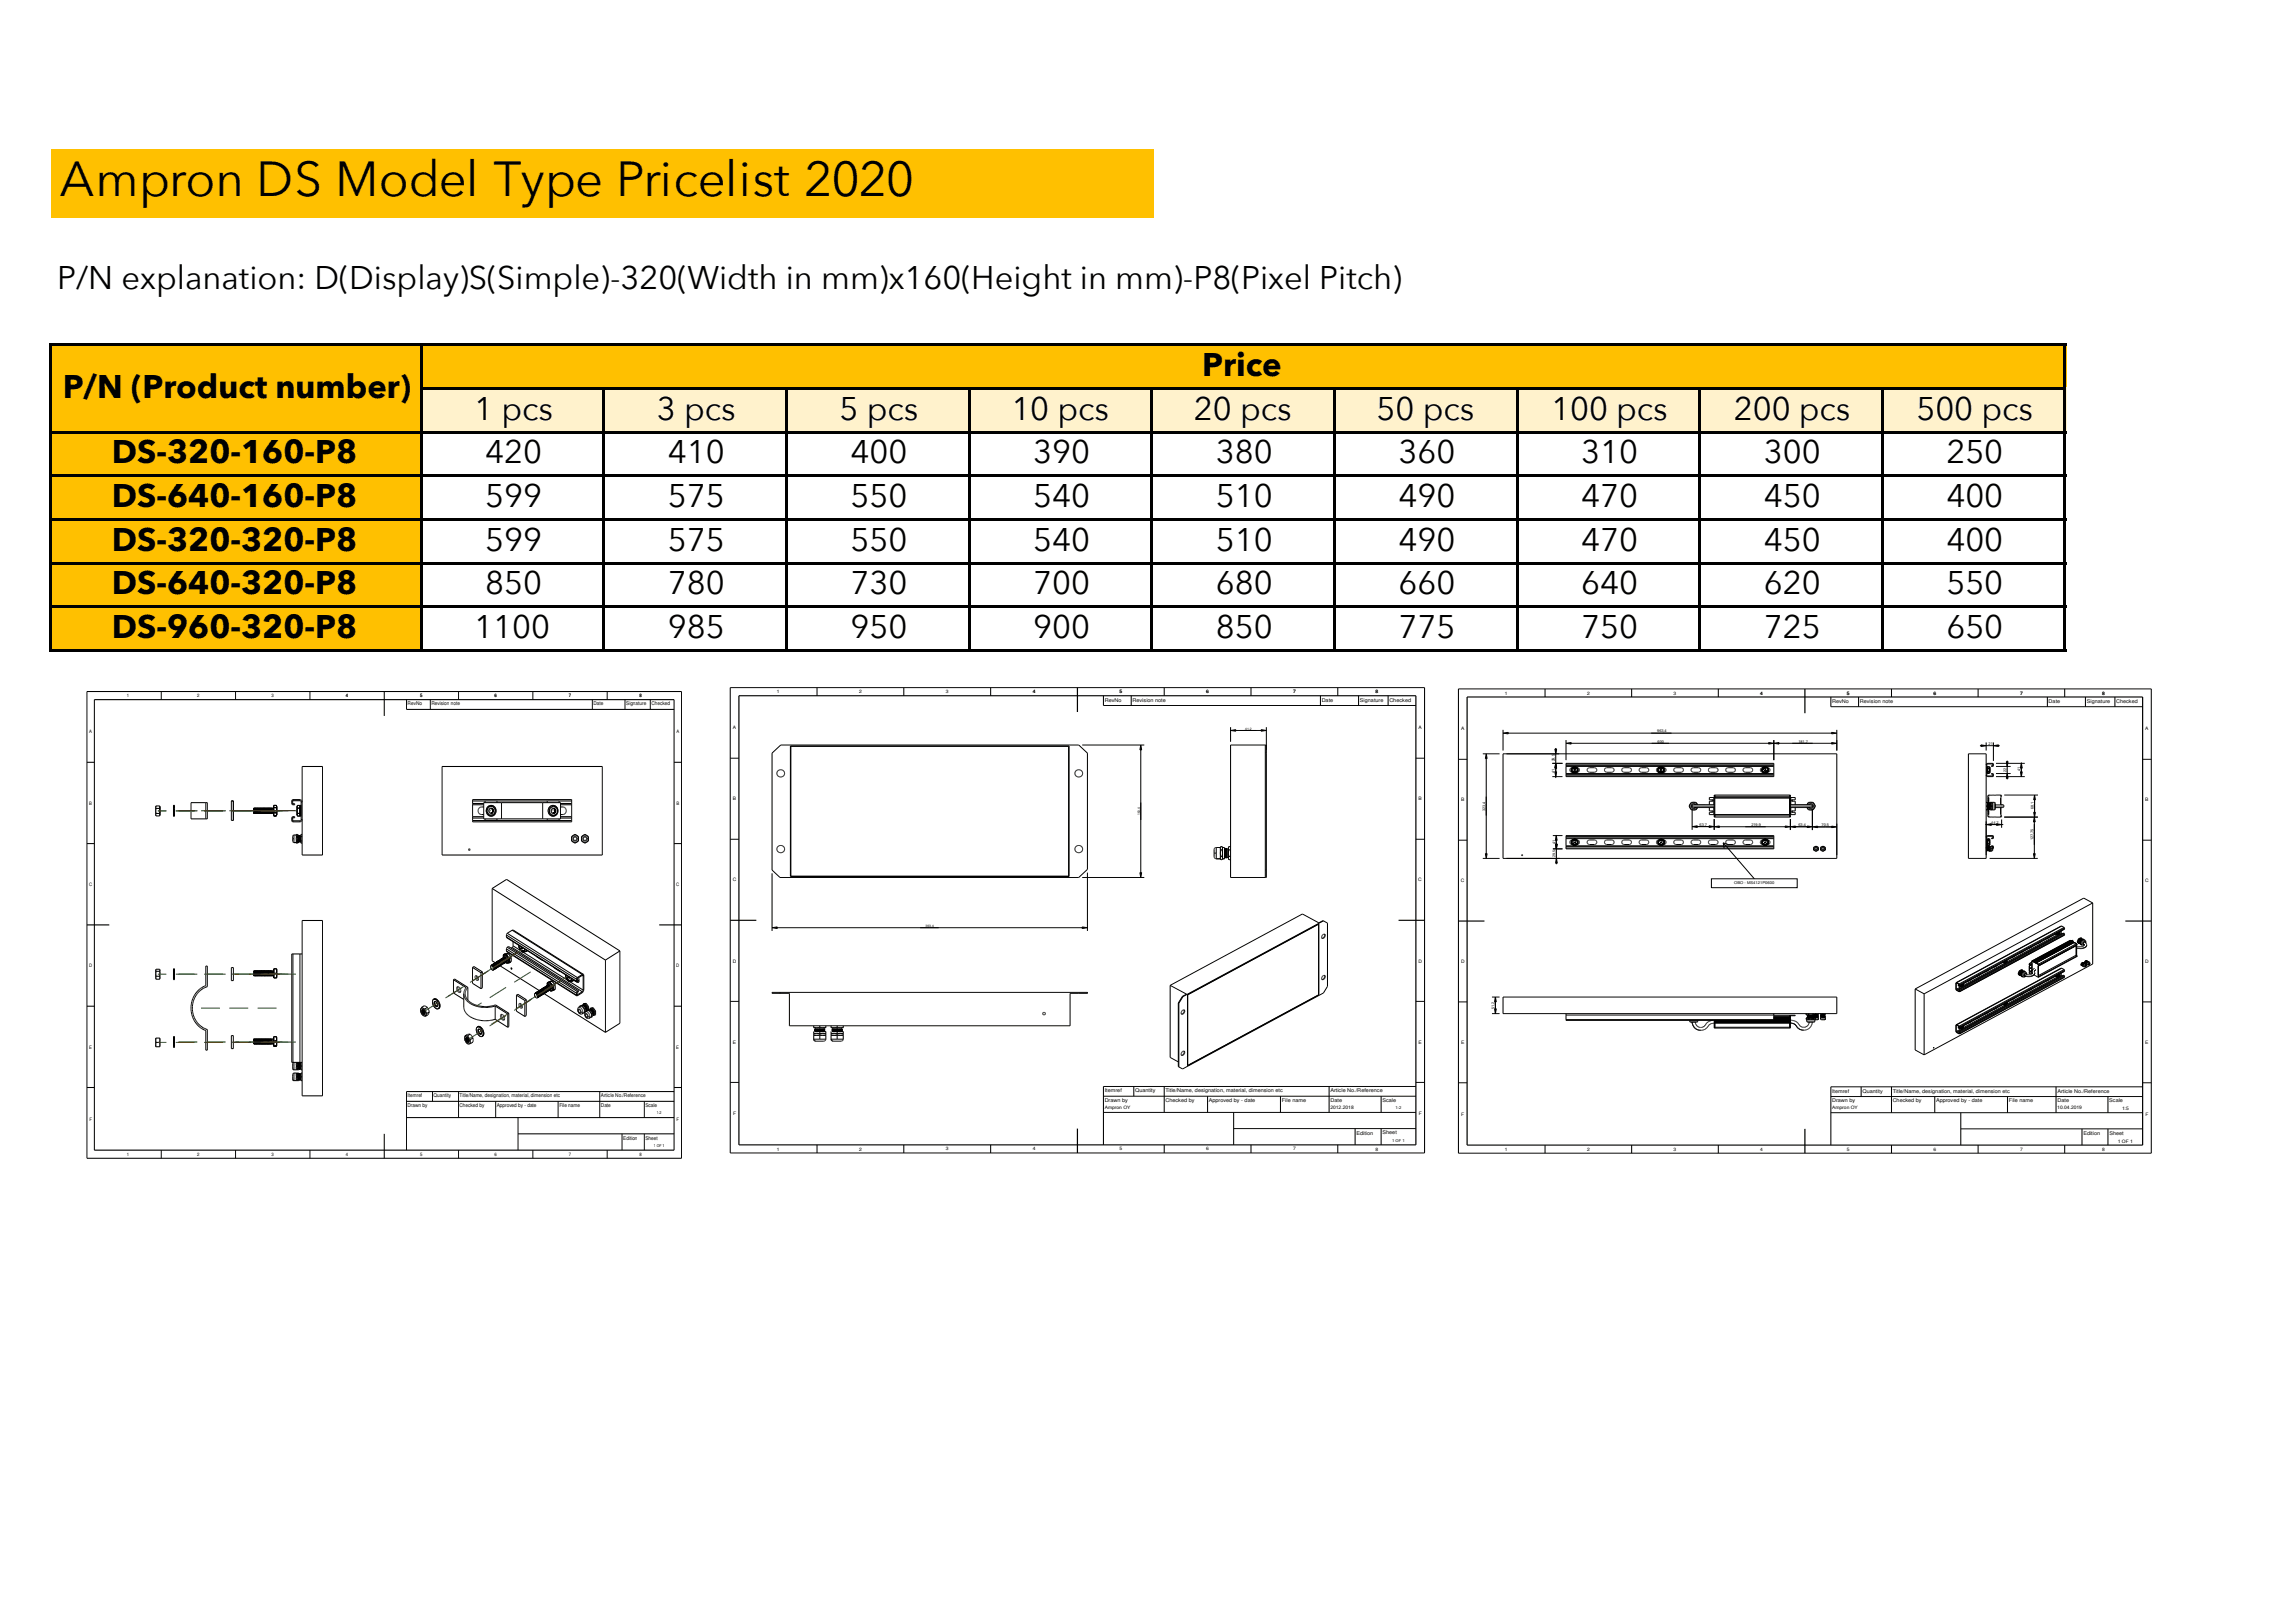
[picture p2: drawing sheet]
<svg xmlns="http://www.w3.org/2000/svg" width="297mm" height="210mm" viewBox="0 0 297 210" stroke-linecap="round" stroke-linejoin="round" font-family="sans-serif">
<defs><g id="words">
<text font-size="6.3" x="7.8" y="25.4">Ampron DS Model Type Pricelist 2020</text>
<g font-size="4.2">
<text x="7.4" y="37.4">P/N explanation: D(Display)S(Simple)-320(Width in mm)x160(Height in mm)-P8(Pixel Pitch)</text>
<text x="8.1" y="51.5">P/N (Product number)</text>
<text x="155.6" y="48.7">Price</text>
<text x="14.5" y="60">DS-320-160-P8</text>
<text x="61.4" y="54.3">1 pcs</text>
<text x="62.8" y="60">420</text>
<text x="85" y="54.3">3 pcs</text>
<text x="86.4" y="60">410</text>
<text x="108.7" y="54.3">5 pcs</text>
<text x="110.1" y="60">400</text>
<text x="130.9" y="54.3">10 pcs</text>
<text x="133.7" y="60">390</text>
<text x="154.5" y="54.3">20 pcs</text>
<text x="157.3" y="60">380</text>
<text x="178.2" y="54.3">50 pcs</text>
<text x="181" y="60">360</text>
<text x="200.7" y="54.3">100 pcs</text>
<text x="204.6" y="60">310</text>
<text x="224.4" y="54.3">200 pcs</text>
<text x="228.2" y="60">300</text>
<text x="248" y="54.3">500 pcs</text>
<text x="251.9" y="60">250</text>
<text x="14.5" y="65.6">DS-640-160-P8</text>
<text x="62.8" y="65.6">599</text>
<text x="86.4" y="65.6">575</text>
<text x="110.1" y="65.6">550</text>
<text x="133.7" y="65.6">540</text>
<text x="157.3" y="65.6">510</text>
<text x="181" y="65.6">490</text>
<text x="204.6" y="65.6">470</text>
<text x="228.2" y="65.6">450</text>
<text x="251.9" y="65.6">400</text>
<text x="14.5" y="71.3">DS-320-320-P8</text>
<text x="62.8" y="71.3">599</text>
<text x="86.4" y="71.3">575</text>
<text x="110.1" y="71.3">550</text>
<text x="133.7" y="71.3">540</text>
<text x="157.3" y="71.3">510</text>
<text x="181" y="71.3">490</text>
<text x="204.6" y="71.3">470</text>
<text x="228.2" y="71.3">450</text>
<text x="251.9" y="71.3">400</text>
<text x="14.5" y="76.9">DS-640-320-P8</text>
<text x="62.8" y="76.9">850</text>
<text x="86.4" y="76.9">780</text>
<text x="110.1" y="76.9">730</text>
<text x="133.7" y="76.9">700</text>
<text x="157.3" y="76.9">680</text>
<text x="181" y="76.9">660</text>
<text x="204.6" y="76.9">640</text>
<text x="228.2" y="76.9">620</text>
<text x="251.9" y="76.9">550</text>
<text x="14.5" y="82.5">DS-960-320-P8</text>
<text x="61.4" y="82.5">1100</text>
<text x="86.4" y="82.5">985</text>
<text x="110.1" y="82.5">950</text>
<text x="133.7" y="82.5">900</text>
<text x="157.3" y="82.5">850</text>
<text x="181" y="82.5">775</text>
<text x="204.6" y="82.5">750</text>
<text x="228.2" y="82.5">725</text>
<text x="251.9" y="82.5">650</text>
</g>
<g font-size=".7">
<text x="52.8" y="91.3">RevNo</text>
<text x="55.8" y="91.3">Revision note</text>
<text x="76.8" y="91.3">Date</text>
<text x="81" y="91.3">Signature</text>
<text x="84.3" y="91.3">Checked</text>
<text x="143" y="90.8">RevNo</text>
<text x="146.6" y="90.8">Revision note</text>
<text x="171" y="90.8">Date</text>
<text x="176" y="90.8">Signature</text>
<text x="179.8" y="90.8">Checked</text>
<text x="237.1" y="90.9">RevNo</text>
<text x="240.7" y="90.9">Revision note</text>
<text x="265.1" y="90.9">Date</text>
<text x="270.1" y="90.9">Signature</text>
<text x="273.9" y="90.9">Checked</text>
<text x="52.7" y="142">Itemref</text>
<text x="52.7" y="143.2">Drawn by</text>
<text x="56.1" y="142">Quantity</text>
<text x="59.5" y="143.3">Checked by</text>
<text x="59.5" y="142">Title/Name, designation, material, dimension etc</text>
<text x="64.3" y="143.3">Approved by - date</text>
<text x="72.4" y="143.3">File name</text>
<text x="77.8" y="142">Article No./Reference</text>
<text x="77.8" y="143.3">Date</text>
<text x="83.5" y="143.3">Scale</text>
<text x="143" y="142.6">Drawn by</text>
<text x="143" y="141.3">Itemref</text>
<text x="146.9" y="141.3">Quantity</text>
<text x="150.8" y="142.6">Checked by</text>
<text x="150.8" y="141.3">Title/Name, designation, material, dimension etc</text>
<text x="156.4" y="142.6">Approved by - date</text>
<text x="165.9" y="142.6">File name</text>
<text x="172.2" y="141.3">Article No./Reference</text>
<text x="172.2" y="142.6">Date</text>
<text x="178.9" y="142.6">Scale</text>
<text x="237.1" y="141.4">Itemref</text>
<text x="237.1" y="142.6">Drawn by</text>
<text x="241" y="141.4">Quantity</text>
<text x="244.9" y="142.6">Checked by</text>
<text x="244.9" y="141.4">Title/Name, designation, material, dimension etc</text>
<text x="250.5" y="142.6">Approved by - date</text>
<text x="260" y="142.6">File name</text>
<text x="266.2" y="141.4">Article No./Reference</text>
<text x="266.3" y="142.6">Date</text>
<text x="273" y="142.6">Scale</text>
<text x="80.7" y="147.5">Edition</text>
<text x="83.5" y="147.5">Sheet</text>
<text x="175.5" y="146.8">Edition</text>
<text x="178.9" y="146.8">Sheet</text>
<text x="269.6" y="146.8">Edition</text>
<text x="273" y="146.8">Sheet</text>
</g>
<g font-size=".6">
<text x="100.5" y="89.7">1</text>
<text x="111.2" y="89.7">2</text>
<text x="122.4" y="89.7">3</text>
<text x="133.6" y="89.7">4</text>
<text x="144.9" y="89.7">5</text>
<text x="156.1" y="89.7">6</text>
<text x="167.3" y="89.7">7</text>
<text x="178" y="89.7">8</text>
<text x="194.8" y="89.9">1</text>
<text x="205.4" y="89.9">2</text>
<text x="216.6" y="89.9">3</text>
<text x="227.8" y="89.9">4</text>
<text x="239" y="89.9">5</text>
<text x="250.2" y="89.9">6</text>
<text x="261.4" y="89.9">7</text>
<text x="272.1" y="89.9">8</text>
<text x="11.6" y="94.8">A</text>
<text x="16.4" y="90.2">1</text>
<text x="25.5" y="90.2">2</text>
<text x="35.2" y="90.2">3</text>
<text x="44.8" y="90.2">4</text>
<text x="54.4" y="90.2">5</text>
<text x="64" y="90.2">6</text>
<text x="73.6" y="90.2">7</text>
<text x="82.8" y="90.2">8</text>
<text x="87.5" y="94.8">A</text>
<text x="94.9" y="94.3">A</text>
<text x="183.6" y="94.3">A</text>
<text x="189.1" y="94.4">A</text>
<text x="277.6" y="94.4">A</text>
<text x="11.6" y="104.1">B</text>
<text x="87.5" y="104.1">B</text>
<text x="94.9" y="103.6">B</text>
<text x="183.6" y="103.6">B</text>
<text x="189.1" y="103.7">B</text>
<text x="277.6" y="103.7">B</text>
<text x="11.5" y="114.6">C</text>
<text x="87.5" y="114.6">C</text>
<text x="94.8" y="114">C</text>
<text x="183.5" y="114">C</text>
<text x="189.1" y="114.2">C</text>
<text x="277.6" y="114.2">C</text>
<text x="11.5" y="125.2">D</text>
<text x="87.5" y="125.2">D</text>
<text x="94.8" y="124.5">D</text>
<text x="183.6" y="124.5">D</text>
<text x="189.1" y="124.6">D</text>
<text x="277.6" y="124.6">D</text>
<text x="11.5" y="135.7">E</text>
<text x="87.5" y="135.7">E</text>
<text x="94.8" y="135">E</text>
<text x="183.6" y="135">E</text>
<text x="189.1" y="135.1">E</text>
<text x="277.6" y="135.1">E</text>
<text x="143" y="143.5">Ampron OY</text>
<text x="172.2" y="143.5">2012.2018</text>
<text x="237.1" y="143.5">Ampron OY</text>
<text x="266.2" y="143.6">10.04.2019</text>
<text x="274.6" y="143.6">1:5</text>
<text x="11.6" y="145">F</text>
<text x="16.4" y="149.6">1</text>
<text x="25.5" y="149.6">2</text>
<text x="35.2" y="149.5">3</text>
<text x="44.8" y="149.5">4</text>
<text x="54.4" y="149.5">5</text>
<text x="64" y="149.5">6</text>
<text x="73.6" y="149.5">7</text>
<text x="82.8" y="149.6">8</text>
<text x="87.5" y="145">F</text>
<text x="94.9" y="144.3">F</text>
<text x="100.5" y="148.9">1</text>
<text x="111.2" y="148.9">2</text>
<text x="122.4" y="148.9">3</text>
<text x="133.6" y="148.9">4</text>
<text x="144.9" y="148.9">5</text>
<text x="156.1" y="148.9">6</text>
<text x="167.3" y="148.9">7</text>
<text x="178" y="148.9">8</text>
<text x="183.6" y="144.3">F</text>
<text x="189.1" y="144.4">F</text>
<text x="194.8" y="148.9">1</text>
<text x="205.4" y="148.9">2</text>
<text x="216.6" y="148.9">3</text>
<text x="227.8" y="148.9">4</text>
<text x="239" y="148.9">5</text>
<text x="250.2" y="148.9">6</text>
<text x="261.4" y="148.9">7</text>
<text x="272.1" y="148.9">8</text>
<text x="274.1" y="147.8">1 OF 1</text>
<text x="277.6" y="144.4">F</text>
</g>
<g font-size=".5">
<text x="214.5" y="94.8">963,4</text>
<text x="201.2" y="100" transform="rotate(-90 201.2 100)">41</text>
<text x="201.2" y="98.5" transform="rotate(-90 201.2 98.5)">29,5</text>
<text x="214.5" y="96.1">600</text>
<text x="232.7" y="96.1">181,7</text>
<text x="257.4" y="96.4">21</text>
<text x="259.7" y="99.9" transform="rotate(-90 259.7 99.9)">22</text>
<text x="261.5" y="99.8" transform="rotate(-90 261.5 99.8)">41</text>
<text x="192.2" y="104.9" transform="rotate(-90 192.2 104.9)">323,4</text>
<text x="219.9" y="106.9">63,7</text>
<text x="226.6" y="106.9">219,9</text>
<text x="232.8" y="106.9">63,4</text>
<text x="235.7" y="106.9">70,5</text>
<text x="257.7" y="106.6">44,7</text>
<text x="263.2" y="104.7" transform="rotate(-90 263.2 104.7)">68,1</text>
<text x="201.3" y="109.2" transform="rotate(-90 201.3 109.2)">41</text>
<text x="201.3" y="110.9" transform="rotate(-90 201.3 110.9)">29,5</text>
<text x="263.2" y="108.7" transform="rotate(-90 263.2 108.7)">127,75</text>
<text x="224.4" y="114.4">OBO - MS4121P0600</text>
<text x="193.4" y="130.5" transform="rotate(-90 193.4 130.5)">51,2</text>
<text x="180.6" y="143.5">1:2</text>
<text x="84.6" y="148.4">1 OF 1</text>
<text x="85" y="144.2">1:2</text>
<text x="180.2" y="147.8">1 OF 1</text>
</g>
<g font-size=".4">
<text x="161.2" y="94.4">41,2</text>
<text x="147.5" y="105.5" transform="rotate(-90 147.5 105.5)">163,4</text>
<text x="119.8" y="119.9">363,4</text>
</g>
</g></defs>
<g fill="#ffc000">
<path d="M6.7 19.4h142.5v8.8h-142.5z"/>
<path d="M6.7 44.4h260.7v6h-260.7z"/>
<path d="M6.7 50.1h48v6h-48z"/>
</g>
<path d="M54.3 50.1h213.1v6h-213.1z" fill="#fff2cc"/>
<path d="M6.7 55.7h48v28.6h-48z" fill="#ffc000"/>
<g fill="none" stroke="#000" stroke-width=".35">
<path d="M6.5 44.4v39.9M6.7 44.6h260.7M6.7 55.9h260.7M54.5 44.8v39.5M54.7 50.3h212.7M78.1 50.4v33.9M101.8 50.4v33.9M125.4 50.4v33.9M149 50.4v33.9M172.7 50.4v33.9M196.3 50.4v33.9M220 50.4v33.9"/>
<path d="M243.6 50.4v33.9M267.2 44.8v39.5M6.7 61.6h260.7M6.7 67.2h260.7M6.7 72.8h260.7M6.7 78.5h260.7M6.7 84.1h260.7"/>
</g>
<g fill="none" stroke="#000" stroke-width=".13">
<path d="M11.3 98.6h.9M11.3 89.5h76.9v60.4h-76.9zM20.9 89.5v1M30.5 89.5v1M39.1 99.2h2.6v11.4h-2.6zM40.1 89.5v1M52.6 90.5v1.3h34.6M55.7 90.5v1.3M57.2 99.2h20.7v11.4h-20.7zM59.3 89.5v1M69 89.5v1M76.7 90.5v1.3"/>
<path d="M78.6 89.5v1M80.9 90.5v1.3M84.2 90.5v1.3M87.2 98.6h1M94.5 98.1h1.1M94.5 89h89.9v60.2h-89.9zM99.9 97.4l1.1-1h38.6l1.1 1v15.1l-1.1 1h-38.7l-1-.9zM102.3 96.5h36v16.9h-36zM102.3 96.6h36v16.8h-36zM105.7 89v1M117 89v1M128.2 89v1"/>
<path d="M140.1 96.4h8M142.8 90v1.3h40.4M146.4 90v1.3M147.6 96.4l.1 .6h-.2zM147.6 97v15.9M150.7 89v1M159.2 94.1v1.9M159.2 94.5l.7-.1v.2zM159.9 94.5h3.3M161.9 89v1M163.2 94.4l.7 .1-.7 .1zM163.7 96.4v17.1"/>
<path d="M163.7 97.4h.2M163.9 94.1v19.4h-4.7v-17.1h4.7M170.9 90v1.3M173.1 89v1M175.8 90v1.3M179.6 90v1.3M183.2 98.1h1.2M188.7 98.2h1.2M188.7 89.1h89.7v60.1h-89.7zM191.9 97.5h2.2M192.3 97.5l.2 .7h-.3zM192.3 98.2v12.2"/>
<path d="M194.5 97.5h43.2v13.6h-43.2zM194.5 94.4v2.7M194.5 94.9l.7-.1v.2zM195.2 94.9h41.8M199.9 89.1v1.1M200.9 98.8h1.3M201.2 99.9h.2l-.1 .6zM201.2 96.9h.2l-.1 .6zM201.3 98.8l.1 .6h-.2zM201.3 96.8v.1M201.3 97v3.7M202.7 98.8h26.9v1.7h-26.9z"/>
<path d="M202.7 95.8v2.6M202.7 96.2l.6-.1v.2zM202.7 99.2h26.9M202.7 98.9h26.9M202.7 99.1h26.9M203.2 99.5h.1M203.3 99.9h.1M203.3 99.6v.1M203.3 99.7l.1 .1M203.3 96.2h25.6M203.4 99.8v.1M203.4 99.4l-.1 .2"/>
<path d="M203.4 99.9h.1M203.4 99.8l.2 .1M203.4 99.4v.4M203.4 99.8l.4 .2M203.4 99.6v.1M203.4 99.4h.1M203.4 99.7l.1 .1M203.5 99.3h-.1a.29 .29 0 0 0-.2 .4 .29 .29 0 0 0 .3 .2M203.5 99.9h.1M203.5 99.5l-.1 .1M203.5 99.4h.1M203.5 99.5h-.1"/>
<path d="M203.5 99.9l.1 .1M203.5 99.3l-.1 .1M203.5 99.4h-.1M203.5 99.8l.1 .1M203.6 99.3l-.1 .1M203.6 99.4l-.1 .1M203.6 99.9h.1M203.6 99.3h.1M203.6 99.9l.1 .1M203.6 99.4v.1M203.6 99.3v.1M203.6 99.9l-.1-.1 .2 .1"/>
<path d="M203.6 99.8v.1M203.6 99.2l-.1 .1M203.6 99.5h.1M203.7 99.9h.1M203.7 99.8l-.1 .1M203.7 99.8v.1M203.7 99.9v.1M203.7 99.3l-.1 .1M203.7 99.9h.2M203.7 99.4h.1M203.7 99.6h.1M203.7 100h.1"/>
<path d="M203.7 99.2h.2M203.7 99.3h.1M203.7 99.2h-.1M203.7 99.3h-.1M203.7 99.2v.1M203.7 99.2l-.1 .1M203.7 99.2h.1M203.8 99.4h-.1M203.8 99.4h.1M203.8 99.9h-.1M203.8 99.2h.1M203.8 99.2l-.4 .2"/>
<path d="M203.8 99.6h.1zM203.8 99.2l.4 .2M203.8 99.2h-.1M203.8 99.9h.1M203.8 99.2l.1 .1M203.8 99.6h.1M203.8 99.4h.2l-.1 .1M203.8 99.3h.2M203.8 99.3l.2 .1M203.9 99.9h-.3M203.9 99.3h.1M203.9 99.6h-.1"/>
<path d="M203.9 99.9h-.1M203.9 99.2l.2 .1M203.9 99.9h.1M203.9 99.4h.1M203.9 100h-.1M203.9 99.8v.1M203.9 100h.1M203.9 99.9l-.1 .1M203.9 99.8h.1M204 99.4h-.1M204 99.8h.1M204 99.9h-.1"/>
<path d="M204 99.3v.1M204 99.9l-.4 .1M204 99.3l.1 .1M204 99.3h.1M204 100h-.2M204 99.9h.1M204 99.4l.1 .1M204 99.8l-.1 .1M204 99.8h-.1M204.1 99.8l-.2 .1M204.1 99.3l.1 .1M204.1 99.9h-.1"/>
<path d="M204.1 99.4h.1M204.1 99.5h.1M204.1 99.8h-.1M204.1 99.9h.1M204.1 99.3l.2 .1-.1-.1M204.1 99.5v.1M204.1 99.7v.1M204.1 99.5v.2M204.1 99.9l-.1 .1M204.1 99.8l-.1 .1M204.1 99.7h.1M204.2 99.8h.1"/>
<path d="M204.2 99.4l-.1 .4M204.2 99.5h.1M204.2 99.8l-.1 .1M204.2 99.4v.4M204.2 99.8l-.4 .2M204.2 99.4v.1M204.2 99.9h.1M204.2 99.4l.2 .1M204.2 99.9h-.1M204.3 99.9h.1M204.4 99.5v.2M204.4 99.5h.1"/>
<path d="M204.4 99.7l-.1 .1M204.4 99.7l-.2 .2M204.4 99.6h.1M204.4 99.7h.1M205.4 99.5v.2l.1 .2M205.4 99.5h.1M205.5 99.4h.1M205.5 99.9h.1M205.6 99.3v.1M205.6 99.9h.1M206.4 99.9h.1M206.5 99.9h-.9"/>
<path d="M206.5 99.9h.1M206.5 99.9h-.1M206.5 99.4h.1M206.6 99.4h.1M206.6 99.8l-.1 .1M206.6 99.5l-.2-.2h-.8l-.2 .2M206.6 99.5h.1M206.6 99.8h.1M206.6 99.5v.3M206.6 99.7v.1M206.6 99.6h.1M206.6 99.7h.1"/>
<path d="M207.6 99.7l.3 .2h.8M207.6 99.5v.2M207.7 99.8h.1M207.7 99.5l-.1 .1M207.7 99.4h.1M207.8 99.4l-.1 .1M207.8 99.4h.1M207.9 99.9h.1M208.7 99.3l.2 .3M208.7 99.4h-.9M208.7 99.9h-.1M208.7 99.9h.1"/>
<path d="M208.8 99.4h.1M208.8 99.9h.1M208.8 99.5h.1M208.8 99.8h.1M208.8 99.8l-.1 .1M208.9 99.5v.3M208.9 99.7l-.1 .1M209.9 99.7v.1M209.9 99.5v.2M209.9 99.5v.1M209.9 99.5h.1M209.9 99.8l.2 .1"/>
<path d="M210 99.4h-.1M210 99.9h.9M210.1 99.9h.1M210.9 99.9h.1M210.9 99.3l.1 .1M210.9 99.3h-.8l-.2 .2M211 99.9h-.1M211 99.9h.1M211 99.4h.1M211 99.4l.1 .1M211.1 99.5h.1M211.1 99.5v.3"/>
<path d="M211.1 99.7l-.1 .2M211.1 99.6h.1M211.1 99.6v.1M211.2 89.1v1.1M212.1 99.5h.1M212.3 99.9h.1M212.3 99.4h.1M212.4 99.9h.1M213.1 99.9h.1M213.1 99.3l.2 .2M213.2 99.9h-.1M213.2 99.9h.1"/>
<path d="M213.3 99.4h-1.1l-.1 .3 .2 .2M213.3 99.4h.1M213.3 99.5h.1M213.3 99.8l-.1 .1h-.9M213.3 99.7v.1M213.4 99.5v.2M213.4 99.7h-.1M213.4 99.6h.1M213.4 99.7h.1M214.4 99.5h.1M214.4 99.4v.1M214.5 99.9h.1"/>
<path d="M214.5 99.4v.4M214.5 99.8l.1 .1M214.5 99.8l.4 .2M214.6 99.4h.1M214.6 99.6v.1M214.6 99.8v.1M214.6 99.7h.1M214.6 99.9l.1 .1M214.6 99.4h-.1M214.6 99.9h.1M214.6 99.7l.1 .2M214.6 99.7l.1 .1"/>
<path d="M214.6 99.5h.1M214.7 99.9h.1M214.7 99.3v.1M214.7 99.9l.1 .1M214.7 99.8h.1M214.7 99.9v.1M214.7 99.3l-.1 .1M214.7 99.4h-.1M214.7 99.4l-.1 .2M214.7 99.8l.1 .1M214.7 99.4l.1 .1M214.7 99.4h.1"/>
<path d="M214.7 99.3h.1M214.7 100h.1M214.8 100h.1M214.8 99.3h-.2a.28 .28 0 0 0-.2 .3 .28 .28 0 0 0 .1 .3M214.8 99.4v.1zM214.8 99.9h.1M214.8 99.5h.1M214.8 99.8l.1 .1M214.8 99.8h.1M214.8 99.3h.1M214.8 99.8v.1M214.8 99.9h.2"/>
<path d="M214.8 99.9l.1 .1M214.8 99.6h.2zM214.8 99.4h.1M214.8 99.3h-.1M214.8 99.2l-.1 .1M214.8 99.6h.1M214.9 99.3h.1M214.9 99.3h-.2M214.9 99.4h.1M214.9 99.2l-.1 .1M214.9 99.3l-.2 .1M214.9 99.2l-.2 .1"/>
<path d="M214.9 99.2h.1M214.9 99.9h.1M214.9 99.2l-.3 .2M214.9 99.2l.4 .2M214.9 99.2l-.4 .2M214.9 99.2l.1 .1M214.9 99.6h.1M214.9 99.4l.2 .1-.1-.1M215 99.4h.1M215 99.9h.1M215 99.2h.1M215 99.2v.1"/>
<path d="M215 99.6h.1M215 99.4h-.1M215 99.3h.1M215 100h.1M215 99.3l.2 .1M215 100h-.1M215 99.4l.1 .1zM215 99.8l.1 .1M215 99.3l.1 .1M215 99.9v.1M215.1 100h-.1M215.1 99.9h-.1"/>
<path d="M215.1 99.9h-.3M215.1 99.8v.1M215.1 99.8h.1M215.1 99.8l-.1 .1M215.1 99.3v.1M215.1 99.3h.1M215.1 99.2h-.3M215.1 99.9l-.4 .1M215.1 99.3l.1 .1M215.1 99.4l.1 .1M215.2 99.9h-.1M215.2 99.8h-.1"/>
<path d="M215.2 99.4h.1M215.2 99.9h.1M215.2 100h-.1M215.2 100h.1M215.2 99.5l.1 .2M215.2 99.8h.1M215.2 99.3h.1M215.3 99.9h-.1M215.3 99.7l-.2 .2M215.3 99.7l-.1 .1M215.3 99.3l.1 .2M215.3 99.3l-.2-.1 .2 .1"/>
<path d="M215.3 99.4h.1M215.3 99.9l-.1 .1M215.3 99.3h.1M215.3 99.8l-.1 .1M215.3 99.9v.1M215.3 99.8h.1M215.3 99.8l-.4 .2M215.3 99.4v.4M215.3 99.3l.1 .3M215.3 99.3l.3 .2M215.3 99.9h.1M215.4 99.9l-.2 .1"/>
<path d="M215.4 99.3l.1 .1M215.4 99.5v.1M215.4 99.7v.1M215.4 99.6v.1M215.4 99.7l-.1 .2h.2M215.4 99.7l-.1 .2M215.5 99.9h.1M215.5 99.9h-.1M215.5 99.4h.1M215.5 99.8v.1M215.5 99.8h.1M215.6 99.8h.1"/>
<path d="M215.6 99.5h.1M215.6 99.5v.2M215.6 99.7v.1M215.6 99.5v.1M215.6 99.7l-.1 .1M215.6 99.7h.1M216.6 99.5h.1M216.7 99.4h.1M216.8 99.3v.1M216.9 99.9h.1M217.6 99.9h.1M217.6 99.3h-.7a.29 .29 0 0 0-.3 .3 .29 .29 0 0 0 .2 .3h.9"/>
<path d="M217.6 99.3l.1 .1M217.7 99.9h.1M217.7 99.9h-.1M217.7 99.4h.1M217.8 99.8l-.1 .1M217.8 99.4h.1M217.8 99.4v.1M217.8 99.8h.1M217.8 99.5h.1M217.8 99.5v.3M217.8 99.7v.1M218.8 99.7l.1 .1"/>
<path d="M218.8 99.5v.2M218.9 99.5l-.1 .1M218.9 99.5h.1M218.9 99.8l.1 .1M218.9 99.4h.1M219 99.4l-.1 .1M219 99.9h.9M219 99.4h.1M219.1 99.9h.1M219.8 99.9h.1M219.9 99.3l.2 .2M219.9 99.3l-.9 .1"/>
<path d="M219.9 99.3v.1M219.9 99.9h.1M219.9 99.4h.1M220 99.4h.1M220 99.9h.1M220 99.5h.1M220 99.8h.1M220.1 99.5h.1M220.1 99.7l-.2 .2M220.1 99.5v.1M220.1 99.5v.2M220.1 99.7h.1"/>
<path d="M221.1 99.7h.1M221.1 99.5v.2M221.1 99.7l.1 .2M221.2 99.4h.1M221.2 99.9h.1M221.3 99.9h.1M222.1 99.9h.1M222.1 99.3l.1 .1M222.2 99.4l-.9-.1-.2 .3M222.2 99.4l.1 .1v.2M222.2 99.9h.1M222.2 99.4h.1"/>
<path d="M222.3 99.4h.1M222.3 99.5h.1M222.3 99.8l-.1 .1h-1M222.3 99.7v.1M222.3 99.7h.1M222.3 99.6h.1M222.4 89.1v1.1M223.4 99.5h-.1M223.4 99.5v.3M223.4 99.8h.1M223.4 99.4v.1M223.4 99.8l.2 .1"/>
<path d="M223.5 99.9h.1M223.5 99.4h.1M224.4 99.9h-.1M224.4 99.3v.1M224.4 99.9h.1M224.4 99.4h.1M224.5 99.4h.1M224.5 99.4l-.9-.1-.2 .1M224.5 99.4l.1 .1M224.5 99.5h.1M224.5 99.8h.1M224.6 99.8l-.2 .1h-.8"/>
<path d="M224.6 99.5v.1M224.6 99.5v.2M224.6 99.7v.1M225.6 99.5h.1M225.7 99.4h-.1M225.7 99.4h.1M225.8 99.9h.1M225.8 99.3v.1M226.6 99.9h-.1M226.6 99.3h-.8a.29 .29 0 0 0-.2 .3 .29 .29 0 0 0 .2 .3M226.6 99.3v.1M226.6 99.9h.1"/>
<path d="M226.6 99.4h.1M226.7 99.9h.1M226.7 99.9h-.1M226.7 99.4l.1 .1M226.7 99.4h.1M226.8 99.5v.3M226.8 99.5h.1M226.8 99.7v.1M226.8 99.7l-.2 .2h-.8M228 99.9h.1M228 99.7l.2 .3M228 99.6v.1"/>
<path d="M228 99.4h.1M228 99.7l.1 .1M228 99.7h.1M228 99.6h.1M228.1 99.5l-.1 .1M228.1 99.7h.1M228.1 99.5l-.1 .2M228.1 99.5h.1M228.1 99.6v.1M228.1 99.8h.1M228.1 99.9l.2 .1M228.1 99.5v.1"/>
<path d="M228.1 99.7v.1M228.1 99.3l-.3 .2v.3l.2 .1M228.1 99.4v.1M228.2 99.6h.1M228.1 99.6h.1M228.1 99.4h.1M228.1 99.8l.1 .1M228.1 99.5l.1 .1M228.1 99.9h.1M228.1 99.3a.39 .39 0 0 0 0 .6M228.2 99.5h.1M228.2 99.5h-.1"/>
<path d="M228.2 99.8l.1 .1M228.2 99.3l-.1 .2M228.2 99.3l-.1 .1M228.2 99.9h.1M228.2 99.6h-.1M228.2 99.9v.1M228.2 99.3h.1M228.2 99.3l-.2 .4M228.2 99.3h.3M228.2 99.4l-.1 .1M228.2 99.3h-.1M228.2 100h.1"/>
<path d="M228.2 99.4v.1M228.2 99.4h.1M228.3 99.4h.1M228.3 99.4v.1M228.3 99.3l-.1 .1M228.3 99.9l.1 .1M228.3 99.4h.2M228.4 99.2h.1M228.4 99.2l-.3 .1M228.4 99.3v.1M228.4 99.6v.1M228.4 99.3h.1"/>
<path d="M228.4 99.8v.1zM228.4 99.8h.1M228.4 99.3l-.1 .1M228.4 99.9h.1M228.4 99.6h.1M228.4 99.6v.1v-.1M228.5 99.9h.1M228.5 99.6h.1M228.5 100h.1M228.5 99.3v.1M228.5 99.3h.1M228.5 99.3l.2 .1"/>
<path d="M228.5 99.3h-.2M228.5 99.8h.1M228.5 99.2h.1M228.5 99.8v.1M228.5 99.4h.1M228.6 99.3l.1 .1M228.6 99.9l-.2 .1M228.6 99.9l-.1 .1M228.6 99.8h.1M228.6 99.2l.2 .2M228.6 100h.1M228.6 99.9h.1"/>
<path d="M228.6 99.3h.1M228.6 99.3h-.4M228.6 99.3h-.2M228.6 99.7h.1M228.6 99.3l.2 .2M228.7 99.7h-.1M228.7 99.7h.1M228.7 99.8h.1M228.7 99.3h.1M228.7 99.4v.1M228.7 99.8l-.1-.1v.1M228.7 100h-.5"/>
<path d="M228.7 100h.1M228.7 99.4h.1M228.7 99.3v.1M228.7 99.8l-.1 .1M228.7 99.4l.1 .1M228.7 99.9h.1M228.7 99.9l-.1 .1M228.7 99.9v.1M228.7 99.5h.1M228.7 99.8v.1M228.7 99.5l.1 .1M228.8 99.3l.1 .1"/>
<path d="M228.8 99.4v.1M228.8 99.5h.1M228.8 99.7l-.1 .1M228.8 99.4l.1 .1M228.8 99.9l-.2 .1M228.8 99.9h-.1M228.8 99.8l-.1 .1M228.8 99.6v.1M228.8 99.8h.1M228.8 99.7h.1M228.8 99.9h.1M228.8 99.8v.1"/>
<path d="M228.8 99.6v.2M228.9 99.5v.1M228.9 99.6h.1M228.9 99.6l-.1 .1M228.9 99.6l-.2 .4M228.9 96.1l.7 .1-.7 .1zM228.9 99.6v.1M228.9 99.7l-.1 .2M228.9 99.9h-.1M228.9 99.4l.1 .1M228.9 99.9h.1M228.9 99.4h.1"/>
<path d="M229 99.5h.1M229 99.7l-.1 .2M229 99.7v.1M229 99.5v.2M229 99.5l.1 .1M229.1 99.7h-.1M229.6 95.8v2.6M229.6 96.2l.6-.1v.2zM230.2 96.2h6.8M236.9 90.2v1.2h40.4M237 94.8l.7 .1-.7 .1zM237 96.1l.7 .1-.7 .1z"/>
<path d="M237.7 94.4v2.7M240.5 90.2v1.2M244.8 89.1v1.1M254.7 97.5h2.3v13.6h-2.3zM256 89.1v1.1M256.2 96.5h.2M256.4 96.4l.6 .1-.6 .1zM256.6 96.5h1.9M257 99h.1M257 96.1v1M257 98.9h.1M257.1 98.8h.1"/>
<path d="M257.1 99.2h.4M257.1 99.2v.8M257.1 98.8h.8M257.1 98.8v.1v-.1M257.1 98.9h.1M257.2 98.8h.1M257.2 98.9h.1M257.2 99.3h.1M257.2 100h.1M257.2 99.2v.8M257.2 99.8h.3M257.2 99.8h.2"/>
<path d="M257.4 99.4h.1M257.4 99.8l.1 .1M257.4 99.4l.1 .1M257.4 99.2v.8M257.4 99.2l.1 .1M257.5 99.4h-.3M257.5 99.5h.1M257.5 99.2v.1M257.5 99.8h-.1M257.5 99.9h.1M257.5 99.4h-.1M257.5 99.4h.1"/>
<path d="M257.5 99.7h.1M257.5 99.3h.1M257.5 100h.1M257.5 99.6h.1M257.5 99.9v.1M257.5 99.3v.7M257.5 100h-.1M257.9 98.8l.1 .1M257.9 99.1v.1M257.9 98.8h-.7l-.1 .1v1.4l.1 .1M257.9 98.9v.2M257.9 99.2h.1"/>
<path d="M257.9 98.8h.1M257.9 99.1h.1M258 98.8h.1M258 99.1h.1M258 98.8l-.1 .4M258 99.1h-.3v.1h.2M258 96.1v2.4M258 96.5l.6-.1v.2zM258.3 98.8h3.7M258.3 99.2h1.9M258.6 96.5h.2M259.6 98.5h.3l-.1 .7z"/>
<path d="M259.8 98.4v.1M259.8 98.8v1.7M261.5 99.9h.2l-.1 .6zM261.6 98.8l.1 .6h-.2zM261.6 98.7v1.8M265 90.2v1.2M267.2 89.1v1.1M269.9 90.2v1.2M273.7 90.2v1.2M277.3 98.2h1.1M11.3 109.2h.9M20.2 105.4h.1"/>
<path d="M20.2 104.4h.1M20.2 104.9h.1M20.2 105.5v.1M20.2 104.4v.1M20.2 104.9v.1M20.2 105.1h.1M20.2 104.5h.1M20.2 105.5h.1M20.2 105.3h.1M20.2 104.5v.2M20.2 105.1v.2M20.2 104.8h.1"/>
<path d="M20.2 104.6h.1M20.2 105.2h.1M20.2 104.3h.1M20.2 104.6h.4M20.2 104.7h.1M20.2 105.6h.4M20.2 104.3h.5M20.2 104.3v1.2M20.2 104.3v.1M20.6 104.3l.1 .1M20.6 104.6h.1M20.7 105.2v.2"/>
<path d="M20.7 104.6v.3M20.7 105.6h.1M20.7 104.3l-.1 1.3M20.7 104.7h.1M20.7 105.5h.1M20.7 105.3h.1M20.7 105.5l-.1 .1M20.7 104.6h-.1M20.7 104.5h.1M20.7 105.2h.1M20.7 104.6h.1M20.7 104.8h.1"/>
<path d="M20.7 104.4h.1M20.7 105.1h.1M20.7 104.5v.1M20.7 105l-.1 .3-.4-.1M20.7 105.4v.1M22.4 104.2h.2v1.4h-.2zM22.5 104.2v1.4M24.7 103.9h2.1v2.1h-2.1zM26.6 103.9v2.1M29.9 103.6h.3v2.6h-.3zM32.8 104.7h.1M32.8 105.2h.3"/>
<path d="M32.8 104.8h.1M32.8 104.9h.1M32.9 105.1h.1M32.9 104.6v.6M32.9 104.7h.1M32.9 105.2h.1M32.9 104.9v.1M32.9 104.5l-.1 .7 .1-.6M32.9 104.5h.1M32.9 104.6h.1M32.9 104.8h.1M32.9 104.7v.1"/>
<path d="M32.9 105h.1M32.9 104.9h.1M32.9 104.5v.7M32.9 104.5v.1M33 104.6h-.1M33 104.5v.7M33 104.5h.1M33 104.7h.1M33 104.6h.1M33 105.2h.1M33 104.9h.1M33 104.5v.1"/>
<path d="M33 104.8h.1M33 105v.1M33 105h.1M33 104.6h.2M33 105.1h.1M33 104.8l.1 .1M33 104.6h.1v.7M33.1 105.2h1.3M33.1 105.1h.1M33.1 104.7h.1M33.1 104.5v.7M33.1 104.6v.1"/>
<path d="M33.1 104.9h.1M33.1 104.6h.1M33.1 104.5v.1M33.1 104.8h.1M33.1 104.5v.7l-.1-.7-.1 .7M33.1 105h.1M33.1 105.2h.1M33.1 105.2v.1M33.2 105.2h.1M33.2 104.9h.1M33.2 104.5l.1 .8v-.8M33.2 105.1l-.1 .1"/>
<path d="M33.2 104.8h.1M33.2 104.7h.1M33.2 105.1h.1M33.2 104.5v.8M33.2 104.5v.1M33.2 105l.1 .1M33.2 104.6h.1M33.2 105.2v.1M33.2 104.6v.7M33.3 105.2h.1M33.3 104.9h.1M33.3 104.6h.1"/>
<path d="M33.3 104.5l.1 .1M33.3 104.5l.1 .8M33.3 104.8h.1M33.3 105h.1M33.3 104.7h.1M33.3 105.1h.1M33.3 104.5v.1M33.3 104.6v.7M33.3 105.2v.1M33.4 105.2h.1M33.4 104.9h.1M33.4 105.1h.1"/>
<path d="M33.4 104.5v.8l.1-.8M33.4 104.8h.1M33.4 105h.1M33.4 104.7h.1M33.4 104.6h.1M33.4 104.5l-.1 .8M33.4 104.5v.1M33.5 104.5l.1 .7M33.5 104.9h.1M33.5 104.6h.1M33.5 104.8h.1M33.5 104.5l-.1 .8"/>
<path d="M33.5 105h.1M33.5 105.1h.1M33.5 104.5v.1M33.5 104.7h.1M33.5 104.8v.1M33.5 105.2h.1M33.5 105.2v.1M33.6 104.6h.1M33.6 105.1h.1M33.6 104.5v.7M33.6 104.9h.1M33.6 104.8h.1"/>
<path d="M33.6 104.5l-.1 .8M33.6 104.5v.1M33.6 104.5l-.1 .7M33.6 105h.1M33.6 104.7h.1M33.7 105.2h-.1M33.7 105.1h.1M33.7 104.6h.1M33.7 104.7h.1M33.7 104.9h.1M33.7 104.8h.1M33.7 104.5l-.1 .8"/>
<path d="M33.7 104.5v.1M33.7 105h.1M33.7 105.2h.1M33.7 105.2v.1M33.7 104.6h-.1v.6M33.7 104.6v.7M33.7 105.1v.1M33.7 104.5h.1M33.7 104.5v.7v-.7M33.7 105l.1 .1M33.8 105.2h.1M33.8 104.6h-.1"/>
<path d="M33.8 104.5v.1M33.8 104.7h.1M33.8 104.5v.8M33.8 105h.1M33.8 104.9h.1M33.8 105.1h.1M33.8 104.8h.1M33.8 105.2v.1M33.8 104.6v.7M33.8 104.5h.1M33.8 104.5l.1 .1M33.8 104.6l.1 .1"/>
<path d="M33.9 104.7h.1M33.9 105h.1M33.9 104.6h-.2M33.9 104.9h.1M33.9 105.2h-.1M33.9 104.5v.1M33.9 105.1h.1M33.9 104.8h.1M33.9 105.2v.1M33.9 104.9v.1M33.9 104.6h.1M33.9 105.2h.1"/>
<path d="M33.9 104.5h.1M33.9 104.5v.7v-.7M34 104.6h.1M34 104.8v.1M34 104.5v.7v-.4M34 104.5v.1M34 104.8h.1M34 105h.1M34 104.6l-.1 .7M34 104.9h.1M34 105.1h.1M34 104.7h.1"/>
<path d="M34 105.2h.1M34 105.2v.1M34 104.6v.7M34.1 105.2h-.1M34.1 104.9h.1M34.1 104.5l-.1 .1M34.1 104.8h.1M34.1 105.1h.1M34.1 105.2h.1M34.1 104.5v.1M34.1 105h.1M34.1 104.5l-.1 .2h.1"/>
<path d="M34.1 104.6h.1M34.1 104.5h.1M34.1 104.5v.7v-.7M34.1 104.5l.1 .8 .1-.8M34.1 104.7h.1M34.2 105.1h.1M34.2 104.8h.1M34.2 104.5v.1M34.2 105h.1M34.2 104.6l-.1 .7-.1-.1M34.2 104.7v.1M34.2 105.2v.1"/>
<path d="M34.2 104.9h.1M34.2 105.2l.1 .1M34.2 105.1v.1M34.2 105l.1 .1M34.2 105.2h.1M34.2 104.6h.1M34.2 104.5l.1 .8 .1-.8M34.2 104.7h.1M34.2 104.9l.1 .1M34.3 104.9h.1M34.3 105.1h.1M34.3 104.5v.1"/>
<path d="M34.3 104.6h.1M34.3 104.8h.1M34.3 105.2h.1M34.3 104.6h-.1v.7M34.3 104.6v.6M34.3 105h.1M34.3 104.7h.1M34.4 104.6h-.1M34.4 104.9h.1M34.4 105.2h.1M34.4 105.1v.1M34.4 105.1h.1"/>
<path d="M34.4 104.5l-.1 .1M34.4 104.7h.1M34.4 104.8h.1M34.4 105.2v.1M34.4 104.9v.1M34.4 104.5h.1M34.4 104.5v.7l-.1-.7M34.4 104.8v.1M34.4 104.5v.1M34.4 104.5l.1 .7M34.4 104.7l.1 .1M34.4 105h.1"/>
<path d="M34.5 104.6l-.1 .7M34.5 105.2h-.1M34.5 104.9h.1M34.5 104.5l-.1 .1M34.5 105.1h.1M34.5 105.2h.1M34.5 104.7h.1M34.5 104.8h.1M34.5 105.2v.1M34.5 105h.1M34.5 104.6v.7M34.5 104.5h.1"/>
<path d="M34.5 104.5v.7M34.5 104.5v.1M34.5 104.5l.1 .7M34.5 105v.1M34.5 104.5l.1 .1M34.6 105.1h.1M34.6 104.7h.1M34.6 104.9h.1M34.6 105h.1M34.6 105.2v.1M34.6 104.6h-.1M34.6 105.2h.1"/>
<path d="M34.6 104.6v.7M34.6 104.5h.1M34.6 104.5v.7M34.6 104.5v.1M34.6 104.6h.1M34.6 104.8h.1M34.6 104.5l-.1 .1M34.7 104.6h.1M34.7 105.2h.1M34.7 104.7h.1M34.7 104.9h.1M34.7 105h.1"/>
<path d="M34.7 105.1h.1M34.7 104.5v.7l-.1-.7M34.7 104.8h.1M34.7 104.5l.1 .7v-.7l.1 .1M34.7 104.5v.8M34.7 104.5l.1 .1M34.8 104.6h.1M34.8 105.2h.1M34.8 104.8h.1M34.8 105.2v.1M34.8 104.9h.1M34.8 105v.1"/>
<path d="M34.8 105.1h.1M34.8 104.7h.1M34.8 105h.1M34.8 104.5l.1 .8M34.8 104.5v.1M34.8 104.5v.8M34.9 104.8h.1M34.9 104.9h.1M34.9 105.2v.1M34.9 105.1h.1M34.9 105.2h.1M34.9 104.6h.1"/>
<path d="M34.9 104.6v.6M34.9 104.7h.1M34.9 105h.1M34.9 104.5v.8M34.9 104.5v.7M34.9 104.5l.1 .1M35 104.8h.1M35 105h.1M35 105.2v.1M35 105.2h.1M35 104.6h.1M35 104.5v.8"/>
<path d="M35 105.1h.1M35 104.5h.1M35 104.7h.1M35 104.9h.1M35 104.5v.1M35 104.5v.7l.1-.6M35.1 104.8h.1M35.1 104.6h.1M35.1 105.2h.1M35.1 105.2v.1M35.1 105h.1M35.1 105.1h.1"/>
<path d="M35.1 104.7h.1M35.1 104.9h.1M35.1 104.6v.1M35.1 104.5v.8M35.1 104.5v.7M35.1 104.5l.1 .1M35.1 105.1v.1M35.2 105v.2M35.2 105.1h.1M35.2 104.6h.1M35.2 105.2h.1M35.2 104.6h-.1"/>
<path d="M35.2 104.6v.6M35.2 105.2h-.8M35.2 104.8v.1M35.2 104.8h.1M35.2 104.9v.1M35.2 104.7h.1M35.2 104.9h.1M35.2 105h.1M35.3 105.2h.1M35.4 104.5h.1M35.4 104.5l-.2 .1M35.4 105.2h.1"/>
<path d="M35.4 104.5h.3M35.4 104.3v1.1M35.4 105.2h.3M35.4 105.6h.1M35.7 104.2l.1 .1M35.7 104.2h.1M35.7 105.2h.1M35.7 104.5h.1M35.8 104.2h-.4v1.4h.4v-.4M35.8 105.5v.1M35.8 105.5h-.1M35.8 104.2v.1"/>
<path d="M35.8 105.1l-.1 .1h-.3M35.8 104.6h.1M35.8 104.3h.1M35.8 104.4h.1M35.8 104.2v.5M35.8 104.6v.5M35.8 105v.3M35.8 105.3h.1M35.8 105.4h.1M35.8 104.7h.1M35.8 105h.1M35.8 105.5h.1"/>
<path d="M35.8 104.9v.1M35.8 105.4l-.1 .2M35.8 105.3v.1M35.8 104.8h.1M35.8 104.9h.1M35.8 104.3v1.3M35.8 105.4v.1M37.8 104h.1M37.8 106.2h.1v.1M37.8 105.8h.1M37.8 106.2v.1M37.8 103.6v.4"/>
<path d="M37.8 105.8v.4M37.8 104v.1M37.8 103.6h.1M37.8 105.8l.3-.1v.1h-.2v.4M37.8 104.1h.1M37.8 106.3h.1M37.8 103.5v.1M37.8 103.5h.1M37.8 105.7v.1M37.8 103.5h1.1M37.9 106.3h1M37.9 103.5h.1"/>
<path d="M37.9 108.2h.1M37.9 108.5h.1M37.9 108.9h.1M37.9 103.6v.4h.2v.1h-.3M37.9 108.9l.1 .1h.3M37.9 103.6h.1M37.9 103.6h.9M37.9 103.5v.1h-.1M37.9 104v.1M37.9 105.7v.1M37.9 106.2h.9M37.9 109h.1"/>
<path d="M37.9 108.1h.1M38 108v.1M38 109h.1M38 108v1M38.3 108.1h.1M38.3 108.5h.1M38.3 108.9h.1M38.3 108.6h.1M38.3 109h.1M38.3 109l.1 .1M38.4 108.2h.1M38.4 108.7v.2"/>
<path d="M38.4 108l-.1 1M38.4 109v.1M38.4 108.2v.2M38.4 108.7h.1M38.4 109h.1M38.4 108.8h.1M38.4 108.9h.1M38.4 108.3v.1M38.4 109.1h.1M38.4 108h.1M38.4 108.2l.1 .1M38.4 108l-.5 .1v.8"/>
<path d="M38.4 108.3h.1M38.4 108h-.1M38.5 104.5h.1M38.5 104.3h.1M38.5 108.8h.1M38.5 105.4h.1M38.5 108.2h.1M38.5 108h.1M38.5 104.4v.1M38.5 105.5h.1M38.5 105h.1M38.5 108h-.1"/>
<path d="M38.5 104.7v.1M38.5 105.1h.1M38.5 108.3h.1M38.5 109.1h.1M38.5 104.6v.6M38.5 108.2v.2M38.5 104.5v.1M38.5 108v1.1M38.5 108h.2v1l-.2 .1M38.5 105.3v.3M38.5 108.1h.1M38.5 104.6h.1"/>
<path d="M38.5 104.6h.3M38.5 104.2h.3v1.4h-.3v-.1M38.5 104.2v.1M38.5 105.2v.1M38.5 108.7v.2M38.5 105.2h.3M38.5 105.6h.1M38.5 105.3h.1M38.5 104.2l-.1 .1 .1 1.3M38.5 108.9h.1M38.5 108.5h.1M38.5 104.2v.3"/>
<path d="M38.5 108.6h.1M38.5 109h.1M38.7 108.9h.1M38.7 108.8h.1M38.7 108.2h.1M38.7 108.3h.1M38.7 108.6h.1M38.7 108.7h.1M38.7 108.5h.1M38.7 108.1h.1M38.7 108.1v.1M38.7 108.1v.8"/>
<path d="M38.7 108.4h.1M38.7 108.2v.7M38.8 108.8h-.1M38.8 108.2h.1M38.8 108.9h.1M38.8 108.4h.1M38.8 108.3h-.1M38.8 108.2h-.1M38.8 108.6h.1M38.8 108.1v.1M38.8 108.5h.1M38.8 108.8h.1"/>
<path d="M38.8 108.3h.1M38.8 104.2v1.4M38.8 108.1v.8M38.8 108.1l.1 .1M38.8 105.6h.1M38.8 104.2h.1M38.8 104.6h.1M38.8 104.4h.1M38.8 105.4h.1M38.8 103.6h.1M38.8 103.6l.2 .1M38.9 108.2h.1"/>
<path d="M38.9 108.9h-.1M38.9 108.9h.1M38.9 108.2v.7M38.9 106.2h.1M38.9 106.3h.1M38.9 103.6h.1M38.9 103.6l.1 .1M38.9 106.2l-.1 .1M38.9 103.5l.2 .2M38.9 103.5h-.1v.1M38.9 103.5l.1 .1M38.9 106.1v.1"/>
<path d="M38.9 109h.1M38.9 108.6h.1M38.9 109l.1 .1M38.9 108h.1M38.9 106.1h.1M39 109h.1M39 108.7h.1M39 108.2h.1M39 108h.1M39 108.9h-.1M39 108.9h.1M39 108.4h-.1"/>
<path d="M39 106.3h-.1M39 103.7h.1M39 104.2v1.4M39 103.7l-.1 2.5M39 108.7v.1M39 108.4h.1M39 104.2h-.2l.1 1.4h.1M39 108.3h.1M39 103.8h.1M39 106h.1M39 108.2v.1M39 108.8v.1"/>
<path d="M39 108.8h.1M39 108v1.1M39 109.1h.1M39 108h-.1M39 106.3h.1M39 103.6l.1 .1M39.1 103.6h.1M39.1 106.2h.1M39.1 106.2l-.1 .1M39.1 106.1l-.1 .1M39.1 106.1h.1M39.1 108h-.1"/>
<path d="M39.1 119.1h2.6v22.7h-2.6zM39.1 106.1v.1M60.7 110h.1M60.7 109.8h.1M60.7 109.8l.1 .1-.1 .1M60.7 109.8l-.1 .1 .1 .1M61.2 103.6h12.8M61.2 104.1h1.4M61.2 104h1.4M61.2 105.7h1.4M61.2 103.5h12.8v2.8h-12.8zM61.2 106.2h12.8"/>
<path d="M61.2 105.8h1.4M62.6 104.4h-.3a.5 .5 0 0 0-.4 .5 .5 .5 0 0 0 .4 .5h.3M62.6 103.9h9.9v2.1h-9.9zM62.8 106v.2h1.5v-.2M62.8 103.6v.3M63 105.1l.1 .3M63 104.7v.4M63 105.1l.2 .3M63 105h.1M63.1 105.1h.1M63.1 104.8v.3M63.1 105.1l.1 .2"/>
<path d="M63.1 104.7h.1M63.1 104.7l-.1 .3 .1 .2M63.1 105.2h.1M63.1 104.6h.1M63.1 104.4l-.1 .3M63.2 104.4l-.2 .3M63.2 105.4l.1 .2M63.2 105.3h.1M63.2 104.5l-.1 .1M63.2 104.5l-.2 .3M63.2 104.5h.1M63.2 105.3l.1 .1"/>
<path d="M63.2 104.3v.1M63.2 104.9h.1M63.3 105.4h.1M63.3 104.7v.1M63.3 105.1h.1M63.3 104.9v.1M63.3 104.4h.1M63.3 104.9h.1M63.3 104.8v.2M63.3 104.8h.1M63.3 105v.1M63.3 105.1l.3 .1"/>
<path d="M63.3 105.6h.3M63.3 105.4l.2 .1M63.3 104.6v.1M63.3 104.7h.1M63.4 105.2h.1M63.4 104.4h.2l.4 .2M63.4 105.1v.1M63.4 105.4h.1M63.4 105.2l.2 .1M63.4 104.7h.1M63.4 104.4l-.2 .1M63.4 104.2l-.2 .1"/>
<path d="M63.5 104.6h.1M63.5 104.4l.3-.1 .3 .5-.2 .6-.6 .1-.2-.3M63.5 104.4h-.3l-.1 .3M63.5 105.2h.1M63.5 104.6h.2M63.5 104.6h.2a.36 .36 0 0 1 .2 .3 .36 .36 0 0 1-.3 .4M63.5 104.6a.36 .36 0 0 0-.3 .2 .36 .36 0 0 0 .2 .4M63.5 104.6l-.2 .2M63.5 104.3v.1M63.6 104.6h.1M63.6 104.3v.1M63.6 105.2v.1"/>
<path d="M63.6 104.6l.1 .1M63.7 104.6h.1M63.7 105.5h-.1M63.7 104.4h.1M63.7 105.2h-.1M63.7 104.2l.3 .2 .1 .2M63.7 104.6v.1M63.7 104.6l.1 .2M63.7 104.7h.1M63.7 115v9.3l.4 .3M63.7 115l1.9-1.2 14.6 9.2M63.7 115l14.6 9.2"/>
<path d="M63.7 105.1v.1M63.7 105.4l-.3 .1M63.7 105.2h.1M63.7 105.1h.1M63.7 104.8h.1M63.7 104.7l.1 .1M63.7 104.7v.1M63.7 104.8l.1 .1M63.8 105l-.1 .1M63.8 104.8h.1M63.8 105h.1M63.8 105.4h-.1"/>
<path d="M63.8 105.1h.1M63.8 105.2h-.1M63.8 104.9h.1M63.8 105v.1M63.8 104.7v.4M63.8 104.3l-.2-.1-.4 .1M63.8 105.6h-.2M63.8 105l-.2 .2M63.8 104.8v.2M63.8 104.4h.1M63.8 105.1l-.1 .1M63.8 105.4h.1"/>
<path d="M63.8 104.8l-.1 .3M63.8 104.4l.1 .1M63.9 104.5h.1M63.9 104.8v.1M63.9 105.3l-.1 .1M64 105.4l-.2 .2M64 104.6v.1M64 105.3h-.1M64 105.2h.1M64 104.7v.4M64 105.1h.1M64 104.7h.1"/>
<path d="M64 104.5l.2 .3-.1 .3M64 104.8h.1M64.1 105l-.1 .3M64.1 104.9h.1M64.1 105h.1M64.1 105.1l-.1 .3M64.2 105.1l-.2 .3M64.3 103.6v.3M64.9 103.9v2.1M70.2 103.9v2.1M70.8 106v.2h1.6v-.2M70.8 103.6v.3"/>
<path d="M70.9 105l.1 .1M71 105.1v.2M71 104.6l-.1 .4M71 105.3l.2 .2M71.1 105.3l.4 .3M71.1 104.9v.1M71.1 105l.1 .3M71.1 104.9h.1M71.1 105.1h.1M71.2 104.7l-.1 .1M71.2 105.2h.1M71.2 105.2v.1"/>
<path d="M71.2 105.3l.1 .1M71.3 105.3l.2 .2M71.3 104.5l-.2 .3M71.3 104.5h.1M71.3 104.5l-.1 .2M71.3 104.9h.1M71.3 104.8a.34 .34 0 0 1 .6-.1 .34 .34 0 0 1-.2 .6M71.3 104.8v.3M71.3 105l.2 .3M71.3 105.4h.1M71.3 104.8h.1M71.4 104.4l-.1 .1"/>
<path d="M71.4 105.4l.2 .2 .3-.2M71.4 104.4l-.3 .2v.7l.3 .1M71.4 104.4l.2-.1 .3 .1M71.4 104.8h.1M71.4 104.8v.3l.3 .1M71.4 105.6h.2M71.4 105.4h.1M71.4 104.4h.1M71.4 104.7v.1M71.5 105.5h.3M71.5 104.4h-.1M71.5 105.2h.1"/>
<path d="M71.5 104.4h.1M71.5 104.6h.1M71.5 104.7h.1M71.5 104.4l.4 .1M71.5 104.7l-.1 .1M71.5 105.3h.1M71.5 105.5h.1M71.5 104.2h.2M71.5 104.2l-.2 .1-.3 .3M71.5 105.3h.2M71.6 104.6h.1M71.6 104.6l-.1 .1"/>
<path d="M71.6 105.2h.1M71.7 105.2h-.1M71.7 104.7h.1M71.7 104.7l-.1-.1 .2 .1M71.7 104.4h.1M71.7 104.2l.2 .1M71.7 104.7l.1 .1M71.7 105.6h-.1M71.7 104.7l.1 .1v.3M71.7 105.2h.1M71.8 104.7h.1M71.8 104.4h.1"/>
<path d="M71.8 105.2h-.1M71.8 104.6h.1M71.8 105.2l-.1 .1M71.8 105.6l.3-.3zM71.8 105.1h.1M71.8 105.1h-.1M71.8 105.1l-.1 .1M71.8 104.7v.2M71.8 104.8h.1M71.8 105h.1M71.8 105.1v.1M71.8 105v.1"/>
<path d="M71.8 104.7v.3M71.8 105.4h.1M71.8 104.7l.1 .3M71.8 104.9v.1M71.8 105l-.1 .2M71.8 104.7l.1 .1M71.9 105.1l-.1 .1M71.9 105l-.1 .1M71.9 105.4h.1M71.9 104.4l.2 .2M71.9 104.3l.3 .3M71.9 105h.1"/>
<path d="M71.9 104.9h.1M71.9 104.4l.1 .1M71.9 104.3l.2 .2M71.9 105v.1M72 104.5v.1M72 105.3l-.1 .1M72 104.6h.1M72 104.6l.1 .2M72 104.6l.1 .1M72.1 105.2l-.4 .3M72.1 104.7h.1M72.1 105.2h.1"/>
<path d="M72.1 104.7v.2M72.1 105v.1M72.1 104.6v.7M72.1 104.6l.1 .2M72.1 105.3l-.2 .1M72.1 105l-.1 .3M72.1 104.6h.1M72.2 104.6v.3M72.2 105.2h-.1M72.2 105.2h.1M72.2 104.7h.1M72.2 105v.2"/>
<path d="M72.2 104.8l-.1 .4M72.2 104.9v.2M72.4 103.6v.3M72.5 104.4l.6 .1M72.5 104.1h1.5M72.5 104h1.5M72.5 105.7h1.5M72.5 105.8h1.5M72.9 105.4h-.4M72.9 105.4h.1M73 105.4h-.1M73 105.4h.1"/>
<path d="M73 104.4h.1M73.1 105.3h.1M73.1 104.5l.1 .1M73.1 104.5h.1M73.1 105.3l-.1 .1M73.2 104.6h.1M73.2 104.6l.1 .2M73.2 105.2l-.1 .1M73.2 104.7h.1M73.3 105v.1M73.3 105l-.1 .3M73.3 104.8v.2"/>
<path d="M73.3 104.8h.1M73.3 105h.1M73.3 104.9h.1M74 108.6l.2 .4M74.2 109h.3M74.2 108.1l.3-.1 .2 .2M74.2 108.1l-.2 .1v.6l.2 .2M74.2 108.1l.2-.1 .2 .1M74.2 109l.2 .1 .2-.1M74.2 108.1l-.2 .4M74.4 108.2h.1M74.5 108.2h.1"/>
<path d="M74.6 109h-.1M74.6 108.3h.1M74.6 108.1h.1M74.6 108.3l.1 .1M74.6 108.1l.3 .1v.6l-.3 .2M74.7 108.1h.1M74.7 108.4l-.1-.1a.3 .3 0 0 0-.5 .1 .3 .3 0 0 0 .2 .4 .3 .3 0 0 0 .4-.3M74.7 108.4v.1M74.7 108.4h.1M74.7 108.5h.1M74.7 108.2h.1M74.7 108.9h.1"/>
<path d="M74.7 108.5h.2M74.7 108.2l.2 .2M74.7 108.9l-.1 .1M74.8 108.2h.1M74.8 108.8h.1M74.8 108.2v.1M74.8 108.3h.1M74.8 108.4h.1M74.9 108.4v.1M74.9 108.6l-.2 .3M74.9 108.6h.1M75.3 108.6l.2 .4"/>
<path d="M75.3 108.5v.1M75.5 108.3v.4M75.5 108.7v.1M75.5 109h.3M75.5 108.1l-.2 .3M75.5 108.1l.2-.1 .5 .2v.6l-.5 .3-.2-.1M75.5 108.1l-.3 .1v.6l.3 .2M75.5 108.3h.1M75.7 108.2h.1M75.8 108.2h.1M75.8 108v.1M75.8 108.2l-.3 .1"/>
<path d="M75.8 108.2l.1 .1M75.8 109h.1M75.8 108.1h-.3M75.8 108.2l.2 .3M75.8 108.1h.2M75.8 108.1h.1M75.9 109h-.1M75.9 108.3h.1M75.9 108.3l.1 .1M75.9 108.1l.1 .1M75.9 108.9v.1M75.9 108.4h.1"/>
<path d="M76 108.5l-.2 .3-.1 .1-.2-.1M76 108.5h.2l-.1 .2M76 108.2h.1M76 108.9h.1M76 108.2l.1 .2M76 108.9l-.2 .1M76.1 108.3h.1M76.1 108.4l.1 .1M76.1 108.4h.1M76.1 108.7l-.1 .2M76.1 108.6h.1M87.2 109.2h1"/>
<path d="M94.5 108.6h1.1M99.9 113v7.5M140.1 113.5h8M140.1 119.9l.6 .1-.6 .1zM140.7 112.9v7.6M147.5 112.9h.2l-.1 .6zM157.1 110.4h.3M157.1 110.9l.1 .1M157.1 109.8h.1M157.2 111h.1M157.2 111l.1 .1h.6M157.2 109.8h.1"/>
<path d="M157.2 109.7h.1M157.2 111v.1M157.3 111.1h.1M157.3 109.7l-.2 .2v1.1M157.4 109.7v1.4M157.9 109.8l.1 .1M157.9 110.5l.1 .4M157.9 111.1l.1 .1M157.9 111.1h.1M157.9 110.6h.1M157.9 109.7h.1M157.9 110.2h.1"/>
<path d="M158 109.6l-.7 .1M158 110.9l-.1 .1M158 110.9h-.1M158 110.2h-.1M158 109.9h.1M158 109.9l-.1 .4M158 110.7h.1M158 111.2h.1M158 110.7v.1M158 109.9v.1M158 109.6h.1M158 110.8h.1"/>
<path d="M158 110h.2M158 110v.1M158 109.5l-.1 .2v1.4M158 110.8v.1M158.1 109.5l.1 .2M158.1 109.5l-.1 .1-.1 .1M158.1 111.2h.1M158.2 110v.1M158.2 110.8h-.2M158.2 110.7v.2M158.2 109.6h.1M158.2 109.9v.1"/>
<path d="M158.2 110.1v.1M158.2 110.9h.1M158.2 110.1h.1M158.2 109.9h.1M158.2 111.1l-.1 .1M158.2 110.6v.1M158.2 110.9v.1M158.2 109.8h.1M158.2 109.7h.1M158.2 109.7v1.4M158.2 110.2v.1M158.2 111.1v.1"/>
<path d="M158.2 109.7h.3v1.4h-.3M158.2 111.1h.1M158.2 110.5h.1M158.5 109.8h.1M158.5 110.4v.1M158.5 110.7v.1M158.5 111h.1M158.5 110.8h.1M158.5 109.9h.1M158.5 110.2v.7M158.5 109.8v.9M158.5 110.9h.1"/>
<path d="M158.5 110.7h.1M158.5 110.5h.1M158.5 109.8v.1M158.5 110.9l.1 .1M158.5 110.9v.1M158.5 109.8l.1 1.2M158.6 110.2h.1M158.6 110.2h-.1M158.6 110.5v.5M158.6 110.8h.1M158.6 110.5h.1M158.6 109.8v1.1"/>
<path d="M158.6 109.8v.4M158.6 111h.1M158.6 110h.1M158.6 110.8l.1 .1M158.6 109.8h.1M158.6 110.9v.1M158.7 110.9h-.1M158.7 109.9v.1M158.7 109.8v.8M158.7 109.8h.1M158.7 110.9v.1M158.7 109.9h.1"/>
<path d="M158.7 109.9v1.1M158.7 110.3h.1M158.7 110.2h.1M158.7 110.6h.1M158.7 110.5v.1M158.7 110.8v.1M158.7 111h.1M158.7 110.8h.1M158.7 110h.1M158.8 109.8l.2 .1M158.8 110.9l-.1 .1M158.8 109.8h-.1v1.2"/>
<path d="M158.8 109.8v1.1M159 111.1h.1M159 111.1v.1M159 109.8h.1M159 110.5h.1M159 110.6h.1M159 110.3h.1M159 111h.1M159 109.7h.1M159 110.6v.2M159 109.6v1.5M159 110.2h.1"/>
<path d="M159 109.9h.1M159 110.9h-.2M159 110.7h.1M159 110.1h.1M159 109.6h.1M159 111.2h.1M159 110v.2M159 110.8v.1M159 109.9l.2 .1M159 109.9v.1M159 110.8h.1M159 109.5v.1"/>
<path d="M159 111.2h.2M159 110v.1M159 110.8h.2M159 109.5v.2M159.2 109.5l-.2 .1M163.7 112.6h.2M170.6 119.6h.1M170.6 119.6v9.1M171.3 119.1l-.6 .3-2.2-1.1-17.1 9.2M171.3 119.1l.5 .3v8.2l-.5 .9-18.3 9.8-.4-.3M171.3 119.1l-18.2 9.9M183.2 108.6h1.2"/>
<path d="M188.7 108.7h1.2M191.9 111.1h2.2M192.2 110.4h.3l-.2 .7zM196.9 110.6h.1M196.9 110.7h.1M196.9 110.6l.1 .1M197 110.6h-.1M197 110.6h.1M197 110.7h.1M197 110.7h-.1M197.1 110.6v.1M197.1 110.7h-.1"/>
<path d="M200.9 100.5h1.3M201 108.1h1.2M201 109.8h1.2M201.3 109.2h.2M201.3 109.2l.1 .6M201.3 109.2l.1 .6 .1-.6M201.4 108.1l.1 .6h-.2zM201.4 108v1.8M201.4 111.1l.1 .6h-.2zM201.4 109.1v.1M201.4 109.4v2.1M201.4 111.7v.1"/>
<path d="M201.5 109.2l-.1 .6M202.7 109.5h26.9M202.7 108.1h26.9v1.7h-26.9zM202.7 108.5h26.9M202.7 109.4h26.9M202.7 100.1h26.9M202.7 109.7h26.9M202.7 108.4h26.9M202.7 108.2h26.9M202.7 100.2h26.9M202.7 100.4h26.9M203.2 109.1h.1"/>
<path d="M203.2 108.8v.1M203.3 108.7h.1M203.3 108.9v.1M203.3 109l.1 .2M203.4 108.8l-.1 .1M203.4 108.7h.1M203.4 109.2v.1M203.4 109.2l.2 .1M203.4 109.2l.4 .2-.2-.1M203.4 108.8v.4M203.4 108.9v.1M203.4 109l.1 .1"/>
<path d="M203.4 108.7v.1M203.4 109.2l.1 .1M203.4 109.2h.1M203.4 109.1h.1M203.5 108.7a.29 .29 0 0 0-.3 .3 .29 .29 0 0 0 .3 .3M203.5 109.1l.1 .2M203.5 108.7h.1M203.5 109.3l.2 .1M203.5 108.7l-.1 .1M203.5 108.7h-.1M203.5 108.8l-.1 .1M203.5 109.2v.1"/>
<path d="M203.5 109.3h.1M203.6 108.7h-.1M203.6 108.6l-.2 .1M203.6 108.8h.1M203.6 108.7h.1M203.6 109.3h.1M203.6 108.7l-.1 .1M203.6 109.2h.3M203.6 109.2h.1M203.6 109.2l-.1-.1 .2 .2M203.6 108.6h.1M203.6 100h.2"/>
<path d="M203.7 109.3h.1M203.7 108.7h.1M203.7 109.2h.1M203.7 108.8h.1M203.7 109.2h-.1M203.7 109h.1M203.7 108.7v.1M203.7 109.4h.2M203.7 108.6h.2M203.7 108.6h-.1M203.7 109.4h.1M203.7 108.7l.1 .1z"/>
<path d="M203.7 109.2v.1M203.7 108.6l.2 .1M203.7 108.7h.2M203.7 108.7h-.1M203.7 109.3v.1M203.7 108.6l-.1 .1M203.8 100h.1M203.8 109h.1zM203.8 108.6l-.4 .2M203.8 108.6h.1M203.8 108.6l.4 .2M203.8 108.6h-.1"/>
<path d="M203.8 108.8h.1M203.8 109.3h.1M203.8 109h.1M203.8 109.4h.1M203.8 108.6l-.3 .2M203.8 108.7h.1M203.8 109.2v.1M203.8 109.2h.1M203.8 108.8h.2h-.1M203.9 109.4h-.1M203.9 109.3h.1M203.9 108.8h.1"/>
<path d="M203.9 109.3l-.1 .1M203.9 109.3h-.1M203.9 109.2h.1M203.9 108.7v.1M203.9 108.6v.1M203.9 108.6h.1M203.9 109.2h-.1M203.9 108.7h.1M203.9 108.6l.1 .1M203.9 108.6l.2 .1M203.9 109.4h.1M204 108.7l.2 .1"/>
<path d="M204 109.2h-.1M204 108.7h.1M204 109.1v.1M204 109.3h-.1M204 109.1h.1M204 109.3h.1M204 108.7l.1 .2M204 109.2l-.1 .1M204 109.1l-.1 .1M204.1 108.7l.1 .1M204.1 109.3l-.2 .1M204.1 109.3h-.1"/>
<path d="M204.1 108.7h.1M204.1 109.1l-.1 .1M204.1 109.2h.1M204.1 108.9v.2M204.1 109.1h.1M204.1 108.9h.1M204.1 109.3h.1M204.1 109v.1M204.1 108.8v.4M204.2 108.8h.1M204.2 109.2l-.2 .1M204.2 109.2l-.4 .2"/>
<path d="M204.2 109.1h.1M204.2 109.2h-.1M204.2 108.7h.1M204.2 108.8v.4M204.2 109.1l-.1 .2M204.2 108.7l.2 .2M204.2 109.3h-.1M204.2 109.2v.1M204.2 109.2h.1M204.3 108.7h.1M204.3 108.8l.1 .3-.1 .1M204.4 108.9h.1"/>
<path d="M204.4 109h.1M205.4 109.1h.1M205.4 109.1l.1 .1M205.5 109.2h.1M205.5 108.7l-.1 .2v.2M205.5 108.7h.1M205.5 109.2l.1 .1M205.6 109.3h.1M205.6 108.7h.1M205.6 108.7h-.1M205.6 108.7h.9M206.4 108.7h.1"/>
<path d="M206.5 108.7h.1M206.5 109.2l-.9 .1M206.5 108.7l.1 .2v.2M206.5 109.2h.1M206.6 109.2h.1M206.6 108.8h.1M206.6 109.1h.1M206.6 108.8v.1M206.6 109.1l-.2 .2M206.6 109h.1M207.6 109l.3 .3 .9-.1M207.6 108.9h.1"/>
<path d="M207.7 108.8h.1M207.8 108.7h.1M208.6 109.3h.1M208.7 109.3h.1M208.7 108.7h-.9l-.1 .2-.1 .2M208.7 108.7h.1M208.7 108.7l.2 .1-.1 .4M208.8 109.2h.1M208.8 108.7v.1M208.8 108.8h.1M208.8 109.1v.1M208.8 108.8l.1 .1"/>
<path d="M208.9 109l-.1 .1M209.9 109v.1M209.9 108.9v.2M209.9 109.1h.1M209.9 108.8v.1M209.9 109.1v.1M209.9 109.2h.1M210 109.2h.1M210 109.2h1M210.1 108.7l-.2 .2M210.9 108.7h.1M210.9 108.7h-.9"/>
<path d="M211 108.7h.1M211 109.2h.1M211 109.2l-.1 .1M211 108.7l.1 .1M211.1 109.2h-.1M211.1 109.1l-.1 .1M211.1 108.8v.3M211.1 108.8h.1M211.1 109.1h.1M211.1 108.9v.1M211.1 109h.1M212.1 109.1h.1"/>
<path d="M212.2 109.2h.1M212.3 108.7h.1M212.3 109.2v.1M213.1 108.7h.1M213.2 108.7l.1 .2M213.2 108.7h-.9l-.2 .2 .2 .3M213.2 109.2l-.1 .1M213.3 109.2h.1M213.3 108.8l.1 .3M213.4 108.9h.1M213.4 109.1l-.2 .1h-.9M213.4 109h.1"/>
<path d="M214.4 109.1h.1M214.4 109.1l.1 .1M214.4 109.1v.1M214.5 108.7l-.1 .4M214.5 109.2h.1M214.5 109.2l.1 .1M214.5 108.7h.1M214.6 109.1h.1M214.6 108.8v.3M214.6 109.1v.1M214.6 108.9h.1M214.6 108.7h.1"/>
<path d="M214.6 109.3h.1M214.6 109.2h.1M214.6 108.8v.4M214.6 109.2l.4 .2M214.6 108.8h.1M214.6 109.2l.2 .2M214.6 109.2v.1M214.6 109.2l.3 .2M214.6 109l.1 .1M214.6 108.7v.1M214.6 108.9v.1M214.7 109.2l.1 .1"/>
<path d="M214.7 108.7h-.2M214.7 108.7h.1M214.7 109.2h.1M214.7 109.1v.1M214.7 108.8l-.1 .1M214.7 108.8h.1M214.7 109.1l.1 .1M214.7 108.7v.1M214.7 109.2l.2 .1M214.7 108.6h.1M214.8 108.7l-.2 .1M214.8 109.3h.1"/>
<path d="M214.8 108.8h.1M214.8 108.7h.1M214.8 108.6l-.2 .2M214.8 108.7h-.1M214.8 109.2h.1M214.8 108.6v.1M214.8 109.4h.1M214.8 109.3l.1 .1M214.8 108.6h.1M214.8 109.3l.2 .1M214.8 108.6h.5M214.9 109.2h.2"/>
<path d="M214.9 109.2h.1M214.9 100h-.1M214.9 109.2v.1M214.9 108.7v.1zM214.9 109h.2zM214.9 109.2h-.1M214.9 108.8h.1M214.9 108.6l-.1 .1M214.9 100h.1M214.9 100h.2M214.9 108.6h.1M214.9 109h.1"/>
<path d="M214.9 108.6h.2M214.9 108.6h-.2M214.9 108.7l.1 .1zM214.9 108.7h.1M214.9 109.3h.1M215 108.6h-.1M215 109.2l-.1 .1M215 108.6h.1M215 109.4h.1M215 108.6l-.4 .2M215 109h.1M215 108.6l.4 .2"/>
<path d="M215 109.2h.1M215 108.8h.2h-.1M215 108.8h.1M215 109.2l.1 .1M215 108.6l.2 .1M215.1 109.3l-.1 .1M215.1 109.2h.1M215.1 109.2h-.1M215.1 109.2v.1M215.1 108.6l.2 .1M215.1 108.6h.1M215.1 109.3h.1"/>
<path d="M215.1 108.6v.1M215.1 100h.1M215.1 108.7l.2 .1M215.2 108.8h-.1M215.2 109.2h.1M215.2 108.7h.1M215.2 109.3h-.2M215.2 108.7l.1 .1M215.2 109.3h-.1M215.2 109.2h-.1M215.2 109.1v.1M215.2 109.1h.1"/>
<path d="M215.2 109.3h.1M215.2 108.6l.2 .2M215.2 109.2v.1M215.2 109.2l-.1 .1M215.3 108.8h.1M215.3 109.2l-.1 .1M215.3 109.2h-.1M215.3 108.7h.1M215.3 109.2h.1M215.3 108.8v.1M215.3 108.8v.2M215.3 109.1v.1"/>
<path d="M215.3 108.7l.1 .1M215.3 108.8l.1 .4M215.3 109.3l-.2 .1M215.3 109v.1M215.3 108.7l.1 .4M215.4 109.2h-.1M215.4 109.2l-.4 .2M215.4 109.2l-.1 .1M215.4 109.2h.1M215.4 108.7h.1M215.4 108.8h.1M215.4 109.1v.1"/>
<path d="M215.4 108.8v.3M215.4 108.9h.1M215.4 109.3l-.5 .1M215.4 109.2v.1M215.5 108.7l.1 .2M215.5 108.7h.1M215.5 108.8h.1M215.5 109.2h.1M215.6 108.8h.1M215.6 108.9h.1M215.6 108.9v.2M215.6 109.1l-.2 .2"/>
<path d="M215.6 109h.1M216.6 109.1h.1M216.7 109.2h.1M216.8 109.3h.1M217.6 108.7h.1M217.6 109.3h.1M217.7 108.7h.1M217.7 109.2h.1M217.8 108.8l-.2-.1h-.9a.29 .29 0 0 0-.1 .3 .29 .29 0 0 0 .3 .3l.8-.1M217.8 108.8v.1M217.8 108.8h.1M217.8 109.2h.1"/>
<path d="M217.8 109.2h-.1M217.8 108.9v.2l-.1 .2M217.8 109.1h.1M218.7 104.5l.2 .3h.6l.1-.3M218.8 104.6l.3 .2M218.8 109l.1 .1M218.8 108.9v.2M218.9 109.1h.1M218.9 104.3h2.9M218.9 104.8h.1M218.9 109.1l.2 .2 .8-.1M218.9 108.8l-.1 .1"/>
<path d="M218.9 103.8h.1M218.9 109.2h.1M219 104.5h.1M219 107l.7-.2v.3zM219 104.7v2.7M219 104.3h.1M219 104.4h.1M219 108.7h.1M219 104.2h.1M219 104.2v.2M219 104.1l-.1 .1 .1 .3M219.1 104.4h.1"/>
<path d="M219.1 104.1v.1M219.1 104.4v.1M219.1 104.5h.1M219.1 104.5h2.7M219.1 104l.3 .1M219.1 104l-.1 .1M219.2 104.5h.1M219.2 104.1h.1M219.2 103.8l-.3 .1-.3 .4 .1 .2M219.2 107h2.3M219.2 103.8l.4 .3M219.3 104.6h.1"/>
<path d="M219.4 104.8h-.1M219.4 104.5h.1M219.4 104.6h-.1M219.4 104.7v.1M219.4 104.5l-.2 .1-.2-.1M219.4 104.6h.1M219.4 104.7h.1M219.5 103.8h.1M219.5 104.5l-.1 .1M219.5 104.8h.1M219.5 104.1a.36 .36 0 0 0-.6 0 .36 .36 0 0 0 .2 .5h.2M219.5 104.7l-.2 .1"/>
<path d="M219.5 104.7h.1M219.6 104.7h-.1M219.6 104.6v.1M219.6 104.1h.1M219.6 104.1l-.1-.3h-.6l-.2 .4v.3M219.6 104.5h.1M219.7 104.5l-.1 .1M219.7 104.5h.1M219.9 108.7h.1M219.9 108.7h-.8l-.2 .2M219.9 108.7l.1 .1M220 108.7h.1"/>
<path d="M220 109.2l-.2 .1M220 109.2h.1M220 108.8h.1M220 109.1v.1M220 108.8l.1 .1M220.1 109.1h.1M220.1 109.1l-.1 .1M220.1 108.9v.2M220.1 108.9h.1M220.1 109v.1M221.1 109v.1M221.1 108.9h.1"/>
<path d="M221.2 109.2h.1M221.2 106.8l.6 .2-.6 .1zM221.2 104.5v.4h.5v.2M221.2 108.7l-.1 .3 .1 .2M221.2 108.7h.9l.2 .2M221.2 109.2h1M221.2 108.7h.1M221.3 108.7h.1M221.5 113.7h11.1v1.2h-11.1zM221.6 105h.1M221.6 103.6h.1M221.6 105v.1"/>
<path d="M221.6 105.1h.1M221.6 103.5v.1M221.6 103.6v.1M221.6 103.5h.1M221.6 103.7h.1M221.6 104.9v.2M221.7 103.5h.1M221.7 105.1h-.5v.3h.6M221.7 105.1h.1M221.7 104.9v.1M221.7 103.5h-.5v-.3h11.1v.3l-.5 .1M221.7 105h.1"/>
<path d="M221.7 103.5v.1M221.7 103.6v.1M221.7 103.6l-.5 .1v.4M221.7 105v.1M221.8 103.2v.9M221.8 104.5v.9M221.8 103h9.9M221.8 102.9h9.9v2.8h-9.9zM221.8 105.6h9.9M221.8 105.4h9.9M221.8 104.1h-2.6l-.2 .1M221.8 106v1.4"/>
<path d="M221.8 107l.7-.1v.2zM221.9 102.9v2.8M221.9 103.3h9.7M222.1 109.3h.1M222.1 108.7h.1M222.2 109.2l-.1 .1M222.2 108.7h.1M222.2 109.2h.1M222.3 109.2h.1M222.3 108.8v.1M222.3 108.9v.2M222.3 108.9h.1"/>
<path d="M222.3 109.1l-.1 .1M222.3 109h.1M222.5 107h8.5M223 109.1l4 4.6M223 109.1l.7 .2M223 109.1l.1 .7M223.3 109.1h.1M223.4 108.8v.3M223.4 109.1v.1M223.4 108.8l.2-.1h.7l.3 .2M223.4 108.8h.1M223.5 109.2h.1"/>
<path d="M223.5 108.7h.1M223.5 109.2v.1M224.3 108.7h.1M224.3 109.3h.1M224.4 109.3h.1M224.4 108.7h.1M224.4 109.2v.1M224.5 109.2h.1M224.5 109.1l-.1 .1-.8 .1-.2-.1M224.5 108.8h.1M224.5 109.1h.1M224.6 108.9v.2"/>
<path d="M224.6 109.1h-.1M225.6 109.1h.1M225.6 109.2h.1M225.7 109.2h.1M225.8 108.7h-.1a.29 .29 0 0 0-.1 .3 .29 .29 0 0 0 .2 .3l.8-.1 .2-.2v-.2M225.8 109.3h.1M225.8 108.7h.8M225.8 108.7h.1M226.6 109.3h.1M226.6 108.7h.1M226.6 109.2v.1M226.7 108.7h.1"/>
<path d="M226.7 108.7l.1 .2M226.7 109.2h.1M226.8 109.1h.1M227.8 109.1h.1M227.8 109.1l.3 .2M228 108.7l-.2 .2v.2M228 109.2v.1M228 108.7h.1M228 108.8v.4M228 109.2l.1 .1M228.1 109.2h.1M228.1 109.2l.3 .2"/>
<path d="M228.1 108.8v.4M228.1 109v.1M228.1 108.8h.1M228.1 108.9v.1M228.1 108.7h-.1M228.1 108.7h.1M228.1 109.1l.1 .1M228.1 108.7v.1M228.1 109.3l.2 .1M228.1 109.3l.3 .1M228.2 109.2l.1 .1M228.2 108.7h-.1"/>
<path d="M228.2 109.2v.1M228.2 108.7h.1M228.2 109.3h.1M228.2 108.7l-.1 .2M228.2 109.2l.2 .1M228.2 108.6l-.2 .2M228.2 108.6l-.1 .1M228.2 109.3l.2 .1M228.2 108.8h.1zM228.2 108.8h.1M228.3 108.7h.1M228.3 108.7h-.1"/>
<path d="M228.3 108.8h.1M228.3 108.6h-.1M228.3 108.6v.1M228.3 109.2l-.1-.1 .1 .1M228.3 109.2h.1M228.3 109.3h.1M228.3 109.2h.3M228.3 109.2l.1 .1M228.3 108.6h.1M228.3 109h.2zM228.3 108.6h.2M228.3 109.3l.1 .1"/>
<path d="M228.4 109.4h.1M228.4 109h.1M228.4 108.7v.1zM228.4 108.7h.1M228.4 109.3h.1M228.4 109.2h.1M228.4 108.6h.1M228.4 108.8h.1M228.4 108.6l-.3 .2M228.4 108.6l.4 .2M228.5 108.8h.1M228.5 108.6h.1"/>
<path d="M228.5 109.3h.1M228.5 109h.1M228.5 108.8h.1h-.1M228.5 109.2v.1M228.5 109.2h.1M228.5 108.6l-.2 .1M228.5 108.7h.1M228.5 108.7h-.2M228.5 108.6l.3 .1M228.5 108.6h.2M228.5 108.6h-.2M228.5 109.4h-.1"/>
<path d="M228.5 108.6l.1 .1M228.6 108.8l-.1-.1 .1 .1M228.6 109.2h.1M228.6 109.3l-.1 .1M228.6 109.2l-.1 .1M228.6 108.8h.1M228.6 100h-.3M228.6 108.6v.1M228.6 109.3h.1M228.6 109.2h-.1M228.6 108.7h.1M228.6 108.7l.1 .1"/>
<path d="M228.6 109.3h-.1M228.6 109.1l.1 .1M228.6 109.1v.1M228.6 109.1h.1M228.7 109.2l-.1 .1M228.7 109.1h.1M228.7 108.7h.1M228.7 109.2h-.1M228.7 109.3h.1M228.7 108.7l.1 .1M228.7 108.8l.1 .1M228.7 109.2h.1"/>
<path d="M228.7 109.1v.2M228.8 108.7h.1M228.8 108.9h.1M228.8 109.1h-.1M228.8 108.8h.1M228.8 109.3l-.2 .1M228.8 108.7l.1 .2M228.8 108.7v.1M228.8 109.2l-.3 .2M228.8 108.7l.2 .1M228.8 108.9v.1M228.8 109l-.1 .1"/>
<path d="M228.8 109.2l-.2 .1M228.8 109.2l-.4 .2M228.8 108.8v.4M228.9 109.1l-.1 .1M228.9 109.3h-.1M228.9 108.7h.1M228.9 109.1l-.1 .2M228.9 108.9v.1M228.9 109v.1M228.9 109.2h.1M229 108.8v.1M229 109.1l-.1 .2"/>
<path d="M229 108.9h.1M229 108.9v.2M229 109.1h.1M229.1 109l-.1 .1M231 106.9l1.4 .2v-.2l-1.4 .2zM231.6 102.9v2.8M231.7 104.3h2.9M231.7 106v1.4M231.7 104.1h2.7l.1 .1M231.7 103.2v.9M231.7 104.5v.9M231.8 103.6h.1"/>
<path d="M231.8 105l.1 .1M231.8 105.1h.1M231.8 105h.1M231.8 103.7h.5v.4M231.9 104.9l-.1 .1 .1 .1h.4v.3h-.6M231.9 103.5l-.1 .1 .1 .1M231.9 103.5h.1M231.9 104.9l.1 .2M232 105.1h-.1M232 103.5v.1M232 105.1h.1M232 103.5l-.1 .2"/>
<path d="M232 105h.1M232 107h2.3M232.3 104.5v.4h-.5M233.9 104.5h.1M233.9 104.5l.1 .2M233.9 106.9l.6 .1-.6 .1zM233.9 104.5v.1M233.9 104.1l.1-.3h.7l.1 .3M233.9 104.1h.1M233.9 104.6l.2 .1M234 104.1a.36 .36 0 0 1 .6 0 .36 .36 0 0 1-.2 .5h-.2M234 104.7l.2 .1"/>
<path d="M234 103.8h.1M234 104.8h.1M234.1 104.5l.1 .1M234.1 104.8h.1M234.1 103.8h.1M234.1 104.5h.1M234.1 104.7h.1M234.1 104.5l.2 .1 .3-.1M234.1 104.6h.1M234.2 104.5h.1M234.2 104.8h.1M234.2 104.6h.1"/>
<path d="M234.3 103.8l-.4 .3M234.4 103.8l.4 .2M234.4 104.1h.1M234.4 104.5h-2.7M234.4 104.1l.1 .1M234.4 104l-.3 .1M234.4 104l.1 .1M234.5 104.4h.1M234.5 104.4l-.1 .1M234.5 104.1v.1M234.5 104.1l.1 .1v.3M234.5 104.2h.1"/>
<path d="M234.5 104.2v.2l-.1 .1M234.5 104.7v2.7M234.5 107l.7-.1v.2zM234.6 104.5h.1M234.6 104.2h.1M234.6 103.8h.1M234.6 104.8h.1M234.7 109.8l.1 .2M234.7 109.7v.1M234.7 109.7h.1M234.7 109.9l.2 .2M234.8 109.6l-.1 .1"/>
<path d="M234.8 104l.1 .3-.2 .3-.3 .2M234.8 104.1v.3l-.1 .4h-.7l-.1-.3M234.8 109.6h.1M234.8 110.1h.1M234.8 109.9h.1M234.8 109.7v.2l.2 .1M234.8 109.7v.1M234.9 109.6h-.2v.4l.3 .2 .2-.1M234.9 109.6h-.1M234.9 109.6l.1-.1 .2 .1M234.9 109.9a.14 .14 0 0 1 .1-.2 .14 .14 0 0 1 .2 .2M234.9 109.9h.1"/>
<path d="M234.9 109.7h.1M235 107h2.3M235 110.1h.1M235 109.6h-.1M235.1 110.1h-.1M235.1 109.6l.1 .1v.2l-.3 .1M235.1 110h.1M235.1 109.5l.1 .1M235.1 110.1h.1M235.1 109.9h-.1M235.1 110.1h-.2M235.2 109.9h-.1"/>
<path d="M235.2 109.6h-.3M235.2 109.7l-.2-.1-.2 .1M235.2 110.1h-.1M235.2 109.6h.1v.4l-.1 .1M235.2 110.1h.1M235.2 109.7h.1M235.2 109.6h.1M235.2 109.8h.1M235.2 110h.1M235.3 109.6v.2M235.3 109.6h.1M235.3 110h.1"/>
<path d="M235.3 109.7h.1M235.3 110l-.1 .1M235.3 109.9h.1M235.3 109.9v.1M235.6 109.9l.1 .1M235.6 109.7h.1M235.7 109.6l-.1 .1M235.7 110h.1M235.7 110v.1M235.7 109.6l-.1 .2M235.7 109.9h.1M235.7 109.9l.2 .1"/>
<path d="M235.7 109.6h.1M235.7 109.6h.4M235.7 109.6h-.1v.4l.1 .1M235.7 109.6l.2-.1 .2 .1M235.7 110.1l.2 .1 .2-.1M235.7 110.1h.1M235.8 109.8v.1h.2M235.8 109.8v.1M235.8 109.8h.1M235.8 110.1h.1M235.8 109.5v.1M235.8 109.6l.2 .1"/>
<path d="M235.8 109.6l-.1 .3M235.8 110h.1M235.9 109.6h-.1M235.9 109.7h.1M235.9 109.7l-.1 .1M235.9 109.7l.1 .2M235.9 110.1h.1M236 109.6h.1M236 109.5l.1 .1M236 109.6l.1 .3-.1 .1M236 110.1h.1M236 110h-.1"/>
<path d="M236 109.9h.1M236 109.7h.1M236.1 109.6l.1 .1M236.1 110.1h.1M236.1 109.6h.1v.4l-.1 .1M236.1 109.7h.1M236.1 109.8h.1M236.1 109.8v.1M236.1 109.6h.1M236.2 110h.1M236.2 109.9l-.2 .2h-.2M236.2 109.7v.1"/>
<path d="M236.2 109.9h.1M237 106.9l.7 .1-.7 .1zM256.9 106.7h2.3M257 103.8h.2v1h-.2M257 104.8h.2M257 110h.1M257 108.3h.1M257 100.3h.1M257 110.2h.1M257 106.7l.7-.1v.2zM257 109.7l.1 .1M257 100.3l.1 .1"/>
<path d="M257 104.3h.2M257 103.8h.2M257 108.2h.1M257.1 109.7l.1 .1M257.1 100.4v.1M257.1 100.4h.1M257.1 108.2h.1M257.1 100.4l.1 .1M257.1 108.6h.1v.8M257.1 110h.1M257.1 109.5h.1M257.1 109.6h-.1"/>
<path d="M257.1 109.7h.1M257.1 100.3v.1M257.1 100.5h.1M257.1 108.1v.1M257.1 108.6v.8M257.1 109.6h.1M257.1 109.5l.1 .2h.8M257.1 109.8v.4M257.1 109.9h.1M257.1 110.1v.1M257.1 108.1h.8M257.2 109.8h.1"/>
<path d="M257.2 108.2l-.1 1.5M257.2 108.2h.8M257.2 100.4h.8M257.2 100.4h.1M257.2 108.2h.1M257.2 108.1l-.2 .2M257.2 104.3h.1M257.2 104.5h.1M257.2 104.1h.1M257.2 109.6v.5M257.2 110v.1M257.2 109.6v.1"/>
<path d="M257.2 109.8v.2M257.2 104h.1M257.2 104.7h.2M257.2 109.3h.1M257.2 108.6h.1M257.2 103.9h.1M257.2 108.1h.1M257.2 104.6h.1M257.2 109.2h.3M257.2 100.4v.1M257.2 108.1v.1M257.2 110.1h.1"/>
<path d="M257.2 110h.1M257.3 104.9h.1M257.3 105.1h.1M257.3 103.7h.1M257.3 103.2h.1v2.2h-.1M257.3 103.5h.1M257.3 104.7v1M257.3 110h.1M257.3 105.6v.1M257.3 105.7h.1M257.3 102.9h.1M257.3 109.6h.1"/>
<path d="M257.3 109.6v.2v-.2M257.3 110v.1M257.3 109.7h.1M257.3 102.9v1M257.3 102.9v.1M257.3 110.1h.1M257.3 109.8v.3M257.3 109.9v.1M257.3 104v.7M257.3 109.6v.1M257.3 109.9h.1M257.3 104.1h.1"/>
<path d="M257.3 104.5h.1M257.3 104.4h.1M257.3 104.7h.1M257.3 105.7h1.7M257.3 104.6h.1M257.3 103.9v.1M257.3 109.8v.3l.2 .1M257.3 103.2v2.2M257.3 104.2v.1M257.3 105.6l.1 .1M257.3 103h.1M257.3 105.6h.1"/>
<path d="M257.3 102.9l.1 .1M257.4 104.1h.1M257.4 102.9h.1M257.4 103h.1M257.4 105.6h.1M257.4 104h.1M257.4 104.4h.1M257.4 104.7h.1M257.4 102.9v.1M257.4 104.6h.1M257.4 105.6v.1M257.4 103.9v.8"/>
<path d="M257.4 104.2h.1M257.4 103.9h.1M257.4 104.5h.1M257.4 108.8h.1M257.4 109.2h.1M257.4 104.3h.1M257.4 103.9l.1 .8M257.4 109.6h.1M257.4 108.6v.8M257.4 109.8l.1 .4M257.4 110h.1M257.4 108.6h.1"/>
<path d="M257.4 109.9h.1M257.5 109.2h.1M257.5 109.4h-.4M257.5 108.6h-.3v.8M257.5 109.9h.1M257.5 100h-.4M257.5 108.6h.1M257.5 108.9h.1M257.5 109.1h.1M257.5 108.8h.1M257.5 109.5h-.1M257.5 110.1h.1"/>
<path d="M257.5 104.2h.1M257.5 103.9h.1M257.5 104.7h.1M257.5 108.7l-.3 .1M257.5 108.7h.1M257.5 109.3h.1M257.5 109.5h-.2v.3M257.5 104.5h.1M257.5 108.6v.1M257.5 109.7h.1M257.5 109.5l-.1 .3M257.5 110h.1"/>
<path d="M257.5 109.1h-.1M257.5 109.5h.1M257.5 111.1h6.2M257.5 109.3l-.1 .1M257.5 109.6v.1M257.5 108.9v.1M257.5 110.2h.1M257.5 104.5v.1M257.5 103.9v.8M257.5 109h.1M257.5 104.1h.1M257.5 104h.1"/>
<path d="M257.5 108.6l-.1 .8M257.5 104.4h.1M257.5 104.3h.1M257.5 104.6h.1M257.5 102.9h.1M257.5 109.5h.4v.2M257.5 103.8l.7 .1v.8v.1h-.7zM257.5 103.9h-.2M257.5 109.5l.1 .3M257.5 109.6h.1M257.5 109.9l.1 .1M257.6 109.6v.1"/>
<path d="M257.6 109.9l-.1 .1M257.6 109.8l-.1 .4M257.6 102.9h.1M257.7 104.1v.4M257.7 104.6v.2M257.7 103.8v1M257.7 104.8h.1M257.7 104.3h.1M257.7 102.9h.1M257.7 103.8v.2M257.8 102.9h.1M257.8 109.5v.3"/>
<path d="M257.8 109.8v.3M257.8 109.5h.2M257.8 109.5h.1M257.8 104.4h.1M257.8 104.2h.1M257.8 103.9h.1M257.8 103.8v1M257.8 110.1h.1M257.8 104.3h-.1M257.8 103.8h-.1M257.8 104.7h.1M257.8 109.5l.1 .1"/>
<path d="M257.9 109.6h.1M257.9 100.1v.1M257.9 100.4v.1M257.9 108.1v.1M257.9 109.4v.2M257.9 108.4h-.2v.1h.2M257.9 102.9h.1M257.9 109.7v.1M257.9 110l-.4 .2M257.9 100.4v-.2h-.2v-.1h.2l.1 .3M257.9 100.2h.1M257.9 100.5h.1"/>
<path d="M257.9 108.1h.1M257.9 108.2v.2M257.9 108.2h.1M257.9 110h.1M257.9 109.4h.1M257.9 100.4h.1M257.9 109.8v.2M257.9 100.1h.1M257.9 109.4l.1 .4M257.9 108.1l.1 .1M257.9 109.8h-.7M257.9 109.5h.1"/>
<path d="M257.9 109.5l-.2-.1v.1M258 102.9h.1M258 109.5h.1M258 109.8h.1M258 108.5h.1M258 100.4l-.8 .1M258 109.8h-.1M258 100.4l-.1 .1M258 108.4l-.1 .1M258 108.2v.2M258.1 103.8v1M258.1 103.8h.1"/>
<path d="M258.1 104.8h.1M258.1 102.9h.1M258.2 103.8v.1M258.2 103.9h.1M258.2 104.7h.1M258.2 102.9h.1M258.2 105.7h.1M258.2 104.3h1.1M258.2 104.1h1M258.3 100.5h3.7M258.3 100.1h1.9M258.3 102.9h.1"/>
<path d="M258.4 106.6l.6 .1-.6 .1zM258.9 105.6h.1M258.9 103h.1M258.9 105.6v.1M258.9 102.9v.1M258.9 102.9l.1 .1M258.9 102.9h.1M258.9 104.5v.9l.1 .2M258.9 105.6v.1l.1-.1M259 103h-.1M259 105.6h.1M259 103h.1"/>
<path d="M259 105.7h-.1M259 105.7h.1M259 102.9h-1.7M259 104.3h.1M259 102.9h.1M259 102.9l-.1 .3v.9M259 105.6v.1M259 106v1.1M259.2 104.1h.1M259.2 104.5h.1M259.2 104.1l.1 .1v.2M259.3 104.5h-.1"/>
<path d="M259.3 104.4h.1M259.3 104.2h.1M259.3 104.4l-.1 .1h-1M259.4 105.7h4.3M259.4 102.9h4.3M259.8 100.7v.1M259.8 100.1l.1 .6h-.3zM263.2 110.4h.2l-.1 .7zM263.2 105.1h.2l-.1 .6zM263.3 106.4v4M263.3 105.7l.1 .7h-.2zM263.3 102.9l.1 .6h-.2z"/>
<path d="M263.3 103.2v2.2M266.8 119.8l-13.6 7.3M266.8 119.8l.3 .2M267.1 120l-13.6 7.3M267.1 120h.1M270.8 116.8v7.9l-21.8 11.8M270.8 116.8l-1.1-.6-21.9 11.8M270.8 116.8l-21.8 11.8M277.3 108.7h1.1M11.3 130.2h.9M20.2 134.3h.5v1.1h-.5zM20.2 134.6h.1"/>
<path d="M20.2 135.1h.1M20.2 135.2h.1M20.2 126.1h.1M20.2 125.9h.1M20.2 126.5h.1M20.2 135.3h.1M20.2 134.7h.1M20.2 126.6h.1M20.2 126.6v.1M20.2 125.6h.1M20.2 125.6v.2M20.2 126.2v.2"/>
<path d="M20.2 134.8v.2M20.2 135.3v.1M20.2 135h.1M20.2 125.5h.1M20.2 126.2h.1M20.2 125.8h.1M20.2 134.8h.1M20.2 135.4h.1M20.2 134.4h.1M20.2 125.6v.1M20.2 134.8v.1M20.2 125.4v.1"/>
<path d="M20.2 126.7h.1M20.2 126.2v.1M20.2 126.3h.5M20.2 126.4h.1M20.2 125.4h.1M20.2 134.3v.2M20.2 134.9h.1M20.2 134.9h.4M20.2 126.3h.1M20.6 134.3l.1 .3M20.6 134.3h.1M20.6 134.9h.1"/>
<path d="M20.7 125.7h-.5M20.7 126.3v.2M20.7 126.7h.1M20.7 134.8v.1M20.7 134.9v.2M20.7 135.4h-.1M20.7 134.9h-.1M20.7 125.7h.1M20.7 126.4h.1M20.7 125.4l-.5 .1v1.1M20.7 125.4v.1M20.7 125.4h.1"/>
<path d="M20.7 125.7v.2M20.7 135.4h.1M20.7 134.4h.1M20.7 134.9v.1M20.7 134.8h.1M20.7 126.2h.1M20.7 125.5h.1M20.7 125.8h.1M20.7 126.2v.1M20.7 135h.1M20.7 135.3h.1M20.7 134.5h.1"/>
<path d="M20.7 134.7h.1M20.7 125.6h.1M20.7 126.6h.1M20.7 125.6v.1M20.7 125.5v1.2M20.7 135.2l-.1 .2M20.7 126.1v.2M20.7 126.6v.1h-.5v-.1M20.7 134.6v.2M22.4 125.4h.2v1.4l-.2-.1zM22.5 134.1h.1v1.4h-.1zM22.5 134.1v1.4"/>
<path d="M26.6 125h.2v2.7a2.96 2.96 0 0 0-1.9 2.7 2.96 2.96 0 0 0 1.9 2.8v2.7h-.2v-2.6a3.2 3.2 0 0 1-1.9-2.9 3.2 3.2 0 0 1 1.9-2.9zM29.9 125.2h.3v1.7h-.3zM29.9 134h.3v1.7h-.3zM32.8 134.5h.1M32.8 134.9l.1 .1M32.8 134.7h.1M32.8 126h.1M32.8 134.8h.1M32.9 125.6l-.1 .7M32.9 134.4l-.1 .7 .1-.1M32.9 134.4v.7h.1M32.9 134.4v.7"/>
<path d="M32.9 125.7h.1M32.9 126.1h.1M32.9 126.3h.1M32.9 126.2h.1M32.9 125.8h.1M32.9 134.5h.1M32.9 125.6h.1M32.9 126h.1M32.9 134.7h.1M32.9 134.4h.1M32.9 134.6h.1M32.9 134.9h.1"/>
<path d="M32.9 134.8h.1M32.9 125.6v.7M32.9 125.8v.1M32.9 135h.1M32.9 134.5l.1 .1M32.9 125.9h.1M32.9 134.8l.1 .1M32.9 126.2v.1M32.9 135.1h.1M32.9 135l.1 .1M33 126.1h.1M33 134.4v.7"/>
<path d="M33 125.7h.1M33 126.2h.1M33 134.7h.1M33 134.4l-.1 .7M33 134.9h.1M33 134.6h.1M33 134.4v.1M33 134.5v.6M33 134.5h.1M33 134.8h.1M33 125.6l-.1 .7v-.7M33 125.6l.1 .7"/>
<path d="M33 125.9h.1M33 125.6v.1M33 125.6h.1M33 135h.1M33 125.8h.1M33 135.1h.1M33 126h.1M33 126.3h.1M33 125.6v.7M33 126.3l.1-.7v.7M33 134.4l.1 .7M33 126.1l.1 .1"/>
<path d="M33.1 126.2h.1M33.1 125.9h.1M33.1 134.4h.1M33.1 134.8h.1M33.1 134.5h.1M33.1 135.1h.1M33.1 134.4l-.1 .7M33.1 134.7h.1M33.1 134.9h.1M33.1 134.5v.6M33.1 125.7h.1M33.1 135h.1"/>
<path d="M33.1 126.3h.1M33.1 125.8h.1M33.1 125.6h.1M33.1 126.1h.1M33.1 134.6h.1M33.1 126h.1M33.1 125.6v.7M33.1 125.7l.1 .1M33.1 126l.1 .1M33.1 134.4l.1 .7v-.7M33.2 134.5h-.1M33.2 134.6h.1"/>
<path d="M33.2 134.4l-.1 .7M33.2 134.5h.1M33.2 135.1h.1M33.2 134.4h.1M33.2 134.8h.1M33.2 126.2h.1M33.2 135h.1M33.2 134.7h.1M33.2 125.6v.7l.1-.7v.7M33.2 134.5v.6M33.2 125.6h.1M33.2 125.6l-.1 .7"/>
<path d="M33.2 125.9v.1M33.2 125.7h.1M33.2 126.2v.1M33.2 125.9h.1M33.2 126.1h.1M33.2 125.6h-.2M33.2 126v.1M33.2 126.3h.1M33.2 134.9h.1M33.2 134.4l.1 .7 .1-.7v.7M33.2 125.8h.1M33.2 134.6l.1 .1"/>
<path d="M33.3 125.9h.1M33.3 134.5h.1M33.3 126.1h.1M33.3 134.6h.1M33.3 134.8h.1M33.3 135h.1M33.3 134.7v.1M33.3 134.5v.6M33.3 125.8h.1M33.3 134.9h.1M33.3 126h.1M33.3 125.7h.1"/>
<path d="M33.3 126.2h.1M33.3 134.6v.1M33.3 126.3h.1M33.3 125.6l-.1 .7M33.3 135.1h.1M33.3 125.6v.1M33.3 134.9v.1M33.4 134.7h.1M33.4 126h.1M33.4 135.1h.1M33.4 125.6v.7M33.4 125.6h.1"/>
<path d="M33.4 134.6h.1M33.4 134.9h.1M33.4 126.2h.1M33.4 125.6l-.1 .7M33.4 134.8h.1M33.4 135h.1M33.4 125.7h-.1M33.4 134.5v.6M33.4 125.8h.1M33.4 134.5h.1M33.4 125.7v.1M33.4 125.9h.1"/>
<path d="M33.4 126.3h.1M33.4 125.7h.1M33.4 134.5l.1 .1M33.4 126.2l.1 .1M33.4 134.4l.1 .7M33.4 126.2v.1M33.5 126.1h.1M33.5 134.4l-.1 .7M33.5 134.6h.1M33.5 134.4l.1 .1M33.5 134.9h.1M33.5 134.8h.1"/>
<path d="M33.5 125.7h.1M33.5 125.6v.1M33.5 134.5v.6M33.5 125.9h.1M33.5 134.5h.1M33.5 125.6h.1M33.5 125.8h.1M33.5 126.3h.1M33.5 126h.1M33.5 126.2h.1M33.5 134.7h.1M33.5 135h.1"/>
<path d="M33.5 135v.1M33.5 135.1h.1M33.5 125.6v.7v-.7l-.1 .7M33.6 134.9h.1M33.6 125.6h.1M33.6 126.1v.1M33.6 134.5h.1M33.6 134.7h.1M33.6 125.7h.1M33.6 125.9h.1M33.6 135h.1M33.6 125.8h.1"/>
<path d="M33.6 126.1h.1M33.6 134.6h.1M33.6 126.3h.1M33.6 126.2h.1M33.6 126h.1M33.6 134.5v.6M33.6 125.7l.2 .1M33.6 135.1h.1M33.6 126l.1 .1M33.6 125.6v.7v-.7l-.1 .7M33.6 125.6l.1 .7M33.6 125.6v.7"/>
<path d="M33.6 134.8h.1M33.7 126.2h.1M33.7 125.6h.1M33.7 134.5h.1M33.7 135h.1M33.7 134.7h.1M33.7 135.1v-.7l-.1 .7-.1-.7v.7M33.7 134.9h.1M33.7 135.1h.1M33.7 125.9h.1M33.7 125.7h.1M33.7 126.3h.1"/>
<path d="M33.7 134.6h.1M33.7 126.1h.1M33.7 126h.1M33.7 126.2v.1M33.7 134.8h.1M33.7 134.5v.6M33.7 134.4h.1M33.7 134.4v.7M33.7 125.6v.7M33.7 134.4l.1 .7v-.6M33.7 134.6v.1M33.7 134.4l.1 .1"/>
<path d="M33.8 125.6v.1M33.8 134.7h.1M33.8 125.6h-.1M33.8 125.6v.7M33.8 135h-.1M33.8 134.9h.1M33.8 126h.1M33.8 125.7h.1M33.8 134.5h.1M33.8 134.6h.1M33.8 125.9h.1M33.8 126.1h.1"/>
<path d="M33.8 126.3h.1M33.8 125.6h.1M33.8 134.8h.1M33.8 135.1h.1M33.8 125.8h.1M33.8 134.4l.1 .7v-.6M33.8 134.4v.7M33.8 134.4h.1M33.8 126.2h.1M33.8 135h.1M33.9 125.7h-.1M33.9 134.5h.1"/>
<path d="M33.9 134.9v.1M33.9 125.7h.1M33.9 126h.1M33.9 126.2h.1M33.9 125.9h.1M33.9 134.7h.1M33.9 126.1h.1M33.9 125.6h.1M33.9 126.3h.1M33.9 134.8h.1M33.9 125.8l.1 .1M33.9 134.4l.1 .7v-.7"/>
<path d="M33.9 135h.1M33.9 134.4v.1M33.9 134.4v.7M33.9 135.1h.1M33.9 126.2l-.1 .1M33.9 126.2v-.6l.1 .7M33.9 134.6h.1M33.9 134.9h.1M33.9 134.5h.2M34 134.5h.1M34 135h.1M34 134.6h.1"/>
<path d="M34 126v.1M34 126.3h.1M34 125.8h.1M34 134.7h.1M34 126h.1M34 126.1h.1M34 126.2h-.1M34 125.6v.1M34 134.8v.1M34 125.7h.1M34 125.8v.1M34 135l.1 .1"/>
<path d="M34 135.1h.1M34 134.4v.7M34 134.9h.1M34 134.4h.1M34 125.6v.7M34 125.9v.3M34 125.6h.1M34 134.4v.7l.1-.7M34 134.7v.1M34 134.8l.1 .1M34.1 134.5v.6M34.1 125.7h.1"/>
<path d="M34.1 125.9h.1M34.1 135h.1M34.1 126.1h.1M34.1 134.6h.1M34.1 125.8h.1M34.1 126.2h-.2M34.1 126.3h.1M34.1 126h.1M34.1 134.7h.1M34.1 126.2h.1M34.1 134.9h.1M34.1 134.5h-.1"/>
<path d="M34.1 135.1h.1M34.1 125.6v.1M34.1 125.6v.7l-.1-.7 .1 .1M34.1 125.7v.1M34.1 134.4v.7l.1-.7M34.1 134.4h.1M34.1 125.6l.1 .7v-.7M34.1 125.6v.7M34.1 125.6h.1M34.1 134.8h.1M34.1 134.5h.1M34.2 126.3h.1"/>
<path d="M34.2 125.8h.1M34.2 126.1h.1M34.2 135l-.1 .1M34.2 134.6h.1M34.2 126h.1M34.2 134.8h.1M34.2 125.6h-.3v.7l-.1-.7v.7M34.2 134.5l-.1 .6M34.2 126.2h.1M34.2 134.9h.1M34.2 135h.1M34.2 134.5h-.1"/>
<path d="M34.2 135.1h.1M34.2 134.4l.1 .7M34.2 125.9h.1M34.2 134.4h.1M34.2 125.6v.1M34.2 125.7h.1M34.2 125.6h.1M34.2 125.6l.1 .7v-.7M34.2 125.6v.7M34.2 134.5v.1M34.2 134.7h.1M34.2 134.5h.1"/>
<path d="M34.2 135l.1 .1M34.3 125.9h.1M34.3 126.1h.1M34.3 134.6h.1M34.3 134.8h.1M34.3 134.5l-.1 .6M34.3 134.9h.1M34.3 134.4v.7l.1-.6M34.3 125.8h.1M34.3 135v.1M34.3 135.1h.1M34.3 125.6h.1"/>
<path d="M34.3 134.4v.7M34.3 134.4h.1M34.3 126.3h.3M34.3 125.7h.1M34.3 126.3h.1M34.3 134.5h.1M34.3 134.7h.1M34.3 134.8v.1M34.3 135h.1M34.3 126.2h.1M34.3 134.9l.1 .1M34.3 126h.1"/>
<path d="M34.4 126.2h.1M34.4 134.7h.1M34.4 125.9h.1M34.4 125.6h.1M34.4 134.8h.1M34.4 126.1h.1M34.4 134.5h.1M34.4 125.7h.1M34.4 135.1h.1M34.4 125.8v.1M34.4 134.4h.1M34.4 134.4v.1"/>
<path d="M34.4 134.4v.7M34.4 126h.1M34.4 126.3h.1M34.4 134.4l.1 .7M34.4 125.6l.1 .7v-.7M34.4 125.6v.7M34.4 134.9h.1M34.4 134.6h.1M34.4 135h.1M34.4 135h.2M34.4 134.5l.1 .1M34.4 125.8h.1"/>
<path d="M34.5 125.9v.1M34.5 134.7h.1M34.5 126.2h-.1M34.5 125.6v.1M34.5 134.8h.1M34.5 134.6h.1M34.5 125.7h.1M34.5 135.1h.1M34.5 125.8v.1M34.5 135v.1M34.5 134.4v.7M34.5 126h.1"/>
<path d="M34.5 134.9h.1M34.5 134.4h.1M34.5 134.4v.1M34.5 126.1h.1M34.5 126.2h.1M34.5 126.3h.1M34.5 125.6h.1M34.5 125.6v.6M34.5 134.5h.1M34.5 134.5h.2M34.5 134.6v.1M34.5 125.6l.1 .7v-.7"/>
<path d="M34.5 125.6l.1 .1M34.5 125.9h.1M34.5 125.8h.1M34.6 134.9h.1M34.6 126.1v.1M34.6 125.7h.1M34.6 125.9v.3M34.6 135.1h.1M34.6 126h.1M34.6 126.3h.1M34.6 135h.1M34.6 126.2h.1"/>
<path d="M34.6 125.6h.1M34.6 125.6v.1M34.6 134.4l.1 .7M34.6 134.4v.7M34.6 134.8h.1M34.6 134.5h.1M34.6 134.4l-.1 .7v-.7v.7M34.6 134.7h.1M34.6 134.6h.1M34.6 125.8h.1M34.6 126l.1 .1M34.6 134.7l.1 .1"/>
<path d="M34.7 125.7h.1M34.7 126.2h.1M34.7 134.9h.1M34.7 135.1h-.1M34.7 125.8h.1M34.7 135h.1M34.7 134.5h.1M34.7 125.9h.1M34.7 134.5h-.1M34.7 125.6l.1 .7h-.1M34.7 126.1h.1M34.7 134.4v.7l.1-.7v.7l.1-.7"/>
<path d="M34.7 134.4l-.1 .7M34.7 134.8h.1M34.7 135.1h.1M34.7 134.4v.7M34.7 134.7h.1M34.7 125.6h.1M34.7 125.6v.7l-.1-.7M34.7 126h.1M34.7 125.6l.1 .7M34.7 126.3h.1M34.7 134.6h.1M34.7 135v.1"/>
<path d="M34.7 125.6h-.3v.7l-.1-.7v.7M34.8 126.2h.1M34.8 134.6h.1M34.8 125.8h.1M34.8 135h.1M34.8 125.9h.1M34.8 135.1h.1M34.8 134.8h.1M34.8 125.6h.1M34.8 134.4v.7M34.8 126.1h.1M34.8 134.4h.1"/>
<path d="M34.8 134.9h.1M34.8 125.7h-.1M34.8 134.5h.1M34.8 134.7h.1M34.8 135.1h.2M34.8 125.7h.1M34.8 126.3v-.7v.7M34.8 126h.1M34.8 134.6v.1M34.9 134.7h.1M34.9 125.8h.1M34.9 126h.1"/>
<path d="M34.9 134.8h.1M34.9 126.1h.1M34.9 125.7h.1M34.9 134.9h.1M34.9 126.3h-.1M34.9 126.2h.1M34.9 134.5h.1M34.9 125.6v.7l-.1-.7M34.9 125.6h.1M34.9 134.4v.7M34.9 134.6h.1M34.9 125.6v.7"/>
<path d="M34.9 135h.1M34.9 125.9h.1M34.9 134.5l.1 .1M34.9 135.1h.1M35 125.8h.1M35 135h.1M35 134.4v.7M35 126h.1M35 125.6h-.1M35 125.7h.1M35 126.1h.1M35 126.3h-.1"/>
<path d="M35 134.5v.1M35 125.6h.1M35 134.5h.1M35 134.7h.1M35 125.6l.1 .7M35 134.4l-.1 .7M35 134.6h.1M35 134.9h.1M35 134.4v.1M35 135.1h.1M35 134.8h.1M35 125.6v.7l-.1-.7"/>
<path d="M35 125.6l.1 .1M35 125.9h.1M35 126.2l-.2 .1M35 125.6v.7l.1-.7v.7M35 126.2h.1M35.1 125.9h.1M35.1 126h.1M35.1 134.4v.7M35.1 134.9h.1M35.1 125.7h.1M35.1 126.3h.1M35.1 135h.1"/>
<path d="M35.1 134.5h.1M35.1 126.2h.1M35.1 134.4h.1M35.1 125.9l.1 .1v.2M35.1 134.8h.1M35.1 134.7h.1M35.1 126.1h.1M35.1 135.1h.1M35.1 134.6l.1 .5M35.1 125.6h.1M35.1 125.8h.1M35.1 125.6v.7"/>
<path d="M35.1 134.5l.1 .1M35.2 135.1l-.1-.7-.1 .7M35.2 135l-.1 .1M35.2 135.1h.1M35.2 126.1h.1M35.2 134.6h.1M35.2 134.4h.1M35.2 134.4l-.1 .1M35.2 126.2h.1M35.2 125.6v.7M35.2 125.6h.1M35.2 134.4v.7"/>
<path d="M35.2 125.6h-.1M35.2 134.8h.1M35.2 125.7h.1M35.2 125.6v.2M35.2 126.2v.1M35.2 134.4v.1M35.2 134.9h.1M35.2 125.9h.1M35.2 134.5v.6M35.2 134.7h.1M35.2 135h.1M35.2 125.8h.1"/>
<path d="M35.2 126h.1M35.2 134.5h-.1M35.2 125.7v.6M35.2 126.3h.1M35.2 135.1h.2M35.2 126.3h.2M35.3 126.3h-.1M35.4 134.4h.1M35.4 135.1h.1M35.4 134.4l-.2 .1M35.4 126.3h.1M35.4 125.6h.1"/>
<path d="M35.4 125.6h-.2M35.4 125.6v.7M35.4 126.5h.1M35.4 134.2v1.1h.4M35.4 135.4h.1M35.4 135.3h.4M35.4 125.9h.4M35.4 125.4h.1M35.4 125.4h.4M35.4 125.3h.4v1.2h-.4zM35.4 125.3v1.2M35.7 134.7l.1 .5"/>
<path d="M35.7 134.1l.1 .2M35.7 134.7h.1M35.7 134.2l.1 .4M35.7 125.3l.1 .1M35.7 125.4h.1M35.7 135.3h.1M35.8 126h.1M35.8 125.4h.1M35.8 134.8h.1M35.8 135.2h.1M35.8 134.7h-.4M35.8 135.3h-.1"/>
<path d="M35.8 134.2v.1M35.8 125.9v.2M35.8 125.9h.1M35.8 125.4v.5M35.8 126l-.1 .5 .1-.1M35.8 135.3v.1M35.8 126.5h.1M35.8 134.3h.1M35.8 134.2h.1M35.8 125.8h.1M35.8 134.2l-.4-.1v1.3M35.8 134.5v.3"/>
<path d="M35.8 135.1v.2M35.8 125.5h.1M35.8 134.9h.1M35.8 134.6h.1M35.8 135.4h.1M35.8 126.3h.1M35.8 125.7h.1M35.8 134.2v1.2M35.8 126.2h.1M35.8 126.4h.1M35.8 135h.1M35.8 134.4h.1"/>
<path d="M35.8 135.4h-.4M35.8 125.6h.1M35.8 134.4v.1M37.9 138.3h.1M37.9 139.7h.1M37.9 137.6h.1M37.9 138.3l.1 .1M37.9 139h.1M37.9 138.9v.8M37.9 138.3v.1M37.9 139.7l.1 .1M37.9 137.5h.1"/>
<path d="M37.9 123.4v14.1M37.9 138.9h.1M37.9 138.9v.1M37.9 138.4h.1M38 138.9h.1M38 137.5h-.1M38 138.9l.7-.1v1h-.7l-.1-.1M38 137.5l-.1 .8M38 137.5v.9M38 138.8v1M38.3 137.5v.9M38.3 138.8v1"/>
<path d="M38.3 139.6h.1M38.3 139.1h.1M38.3 137.7h.1M38.3 138.2h.1M38.4 137.8v.3M38.4 138.3v.1M38.4 139.2v.3M38.4 139.7v.1M38.4 137.6h-.1M38.4 138.1h-.1M38.4 139.5h-.1M38.4 139h-.1"/>
<path d="M38.4 139.2v.1M38.4 137.8h.1M38.4 139.4h.1M38.4 137.9h.1M38.4 137.5h.1M38.4 138h.1M38.4 138.9h.1M38.4 137.5v.1M38.4 139.3h.1M38.4 138.4h.1M38.4 139.8h.1M38.4 138.8v.2"/>
<path d="M38.4 139.3v.1M38.5 138.8v.1M38.5 137.9v.1M38.5 138.9h.1M38.5 137.5h.1M38.5 138.4h.1M38.5 139.4h.1M38.5 138h.1M38.5 139.3h.1M38.5 139.8h.1M38.5 139.3v.1M38.5 137.9h-.1"/>
<path d="M38.5 138.3v.1M38.5 139h.1M38.5 139.4v.1M38.5 137.6h.1M38.5 138v.1M38.5 139.7v.1M38.5 137.8v.2M38.5 138.2h.1M38.5 138.3h.1M38.5 138.1h.1M38.5 139.2h.1M38.5 139.5h.1"/>
<path d="M38.5 139.7h.1M38.5 137.5v.9M38.5 138.8v1M38.5 137.7h.1M38.5 139.1v.1M38.5 139.6h.1M38.7 137.5v.9h-.7M38.7 137.6h.1M38.7 138h.1M38.7 139.4h.1M38.7 139.8h.1M38.7 139h.1"/>
<path d="M38.7 137.9h.1M38.7 138.2h.1M38.7 138.1h.1M38.7 139.6h.1M38.7 139.5h.1M38.7 139.3h.1M38.7 137.7h.1M38.7 138.9h.1M38.7 139.1h.1M38.7 137.5h.1M38.7 137.5v.9M38.7 138.9v.9"/>
<path d="M38.7 137.5l.1 .1M38.7 139.2h.1M38.7 138.9v.1M38.7 138.3v.1M38.7 137.5v.1M38.7 137.8h.1M38.7 138.3h.1M38.7 139.7h.1M38.7 137.5v.8M38.7 138.9v.8M38.7 139.7v.1M38.7 138.3l.1 .1"/>
<path d="M38.7 139.7l.1 .1M38.7 137.5l.1 .9M38.7 138.9l.1 .9M38.8 137.9v.1M38.8 138.1v.1M38.8 139.3h.1M38.8 139.5h.1M38.8 139.7h.1M38.8 139.6h.1M38.8 138.3v.1M38.8 138.2h.1M38.8 137.6h.1"/>
<path d="M38.8 139.8h.1M38.8 139h.1M38.8 137.7h.1M38.8 139.1v.1M38.8 139.1h.1M38.8 139.4h.1M38.8 138.1h.1M38.8 137.5v.9M38.8 138.9v.9M38.8 137.5h.1M38.8 138.3h.1M38.8 138.9h.1"/>
<path d="M38.8 137.5v.1M38.8 139.7v.1M38.8 137.5l.1 .1M38.8 138.9l.1 .1M38.8 123.4v14.1M38.9 137.6v.7M38.9 139v.7M38.9 138.3h.1M38.9 137.6h.1M38.9 139h.1M38.9 139.7h.1M38.9 138.3l-.1 .1"/>
<path d="M38.9 139.7l-.1 .1M38.9 137.5v.9h.2M38.9 137.8h.1M38.9 139.2h.1M39 139.7h.1M39 137.8v.1M39 138.1h-.1M39 138h.1M39 139h-.1M39 139.2h.1M39 139.5h-.1M39 139.3v.1"/>
<path d="M39 139.8h.1M39 138.4h.1M39 137.5l-.1 .1M39 138.9h.1M39 139.4h.1M39 137.5h.1M39 137.9v.1M39 139.3h.1M39 137.9h.1M39 138.8v.1M39.1 138.8h-.2v1h.2M39.1 123.4h-1.3v14.1h1.3"/>
<path d="M39.1 139.3l-.1 .1M54.4 130.7h.1M54.4 130.8h.1M54.4 130.6h.1M54.4 130.8l.1 .2M54.4 130.6l.1 .3M54.4 130.9h.1M54.5 130.9h.1M54.5 130.9l.1 .3M54.5 130.5h-.1M54.5 131h.1M54.5 130.5h.1"/>
<path d="M54.5 131.1h.1M54.5 131v.1M54.5 131.1l.1 .1M54.5 130.4h.1M54.6 131.2h.1M54.6 130.9h.1M54.6 130.4l-.2 .2M54.6 130.3v.1M54.6 130.7v.3M54.6 131h.1M54.6 131.2v.1M54.6 131.3h.1"/>
<path d="M54.6 130.6v.1M54.6 131.2l.1 .1M54.6 130.4h.1M54.6 131l.2 .2M54.6 130.9l.1 .1M54.6 130.6h.1M54.6 130.9v-.2l.2 .5M54.6 130.4l.1 .1M54.6 130.6v.2M54.7 130.4h-.1l-.1 .1M54.7 130.6v.3M54.7 131.1l.1 .1"/>
<path d="M54.7 130.7h.1M54.7 130.4h.1M54.7 131.3h.1M54.7 130.4h-.1M54.7 130.4v.1M54.7 130.7v.1M54.7 131.3l.1 .1M54.7 131l.1 .2M54.7 130.8l.1 .3M54.7 130.7h-.1M54.7 131v.1M54.7 130.9h.1"/>
<path d="M54.7 130.9l.1 .1M54.7 131.4h.1M54.7 130.7l.1 .1M54.8 130.5h-.3l-.1 .1M54.8 130.5h.1M54.8 130.6v.2M54.8 131.4l.1 .1M54.8 131h.1M54.8 131.1v.1M54.8 131.4h.1M54.8 130.7v.1M54.8 130.8v.1"/>
<path d="M54.8 130.6l-.1 .1M54.8 130.6v.1M54.8 130.7v.2M54.8 131.2h.1M54.8 130.8l.1 .2M54.8 130.6h.1M54.8 131.2v.1M54.8 130.6l.1 .2M54.8 130.9h.1M54.8 131.1h.1M54.8 130.9l.2 .2M54.8 130.7h.1"/>
<path d="M54.8 131v.1M54.8 130.7h-.1M54.8 130.8l.1 .1M54.8 130.5l.1 .1M54.9 130.8l.1 .2M54.9 131.3h.1M54.9 130.7v.1M54.9 130.5h.1M54.9 131.2h.1M54.9 130.7h.1M54.9 131.1v.1M54.9 130.9h.1"/>
<path d="M54.9 130.1h.1M54.9 131l.1 .1M54.9 130.1l-.3 .2M54.9 130.8l.1 .1M54.9 131.1h.1M54.9 130.1l.4 .2M54.9 130.8h.1M54.9 131.5h.2M54.9 130.8v.1M54.9 131.5h.1M54.9 130.6h.1M54.9 131.2v.1"/>
<path d="M55 131.1h-.1M55 130.6v.1M55 130.9h.1M55 130.7l.1 .1M55 131.1h.1M55 130.9v.1M55 131.2h.1M55 131.1l-.2 .1M55 131.5h.1M55 130.5v.2M55 130.9v.2M55 131h.1"/>
<path d="M55 130.6h.1M55 130.7h.1M55 131.4h.1M55 130.7v.1M55 131.1l-.1 .1M55 130.2h.1M55 130.8l.1 .1M55.1 130.8h.1M55.1 130.8v.1M55.1 131.5h.1M55.1 131.4h-.1M55.1 130.2h.1"/>
<path d="M55.1 130.9h.1M55.1 130.9v.1M55.1 131.4h.1M55.1 131.4h-.1h-.2M55.1 131.4v.1M55.1 130.9v.4M55.1 131h.1M55.1 131.3h.1M55.2 131.3h.1M55.2 131.3h-.1M55.2 131h.1M55.2 131v.1l-.1 .3"/>
<path d="M55.2 131.1h.1M55.2 130.2v.1M55.2 131.2h.1M55.3 130.3h.1M55.3 130.3l.2 .4M55.3 130.3l-.3 .2M55.3 130.4h.1M55.4 131.3l-.3 .2M55.4 130.5h.1M55.4 131.3h.1M55.5 130.6h.1M55.5 131.2h-.1"/>
<path d="M55.5 131.2l-.1 .1M55.5 131.2h.1M55.5 130.6v.1M55.5 130.7h.1M55.5 131.1h.1M55.5 130.7v.5M55.5 130.8h.1M55.5 131h.1M55.5 131v.1M55.5 130.9h.1M55.5 130.9l-.3 .2M56 129.6h.1"/>
<path d="M56 129.7h.1M56 129.7v.1M56 129.5h.1M56 129.8v.1M56 129.5v.1M56 129.5v.3M56 129.9h.1M56 129.4v.1M56 129.9v.1M56 129.4h.1M56 130h.1M56 130l.1 .2"/>
<path d="M56 130l.1 .1M56 129.3v.1M56.1 130v.1M56.1 130.1h.1M56.1 129.3h-.1M56.1 129.3l-.1 .1M56.1 129.3l.4 .1M56.1 130.1l.1 .1M56.1 129.3h.1M56.1 130.2h.1M56.2 130.2h.1M56.2 130.2v.1"/>
<path d="M56.2 129.3h.2M56.2 129.3h-.1M56.2 130.3h.1M56.2 129.2v.1M56.2 129.9l.3 .4M56.2 129.6v.3M56.2 129.9l.2 .3M56.2 129.2h.1M56.2 130.3l.1 .1M56.2 129.3l.2 .1M56.2 130h.1M56.2 129.6h.1"/>
<path d="M56.2 129.7l.1 .1M56.2 129.6h.2M56.3 129.6h.1M56.3 129.8h.1M56.3 129.7h-.1M56.3 129.2h.1M56.3 129.6h-.1M56.3 129.6v.2M56.3 129.8v.1M56.3 129.9h.1M56.3 130.4l.1 .1M56.3 129.9v.1"/>
<path d="M56.3 130h.1M56.3 130.1l.1 .1M56.3 130.4h.1M56.3 130l.2 .1M56.4 130h.1M56.4 130.5h.1M56.4 130.2h.1M56.4 129.6h.1M56.4 129.2l.1 .1M56.4 129.2v.1M56.4 129.2l-.2 .1M56.4 129.6l.2 .1"/>
<path d="M56.4 129.3h.1M56.4 129.4l.2 .1M56.5 130.5h.1M56.5 129.6l.1 .1M56.5 130.1l.1 .1M56.5 130.2l.1 .1M56.5 129.4l.1 .1M56.5 130.3h.1M56.5 130.1v.1M56.5 130.2h.1M56.5 129.3h.1M56.5 130.5h.2"/>
<path d="M56.5 129.3l.1 .1M56.5 129.7l.1 .1M56.6 129.7v.1M56.6 130.5h.1M56.6 129.8h.1M56.6 129.3v.1M56.6 129.4h.1M56.6 129.8v.1M56.6 130.2h.1M56.6 129.5l.2 .4M56.6 129.9v.3M56.6 129.9v.1"/>
<path d="M56.6 129.9h.1M56.6 130.2v.1M56.6 130h.1M56.6 129.4l.1 .1M56.6 130.1h.1M56.6 130.1v.1M56.7 130.1h-.1M56.7 129.5h.1M56.7 130.5h.1M56.7 129.5v.1M56.7 129.5l.1 .1M56.7 129.6h.1"/>
<path d="M56.8 130.5h-.1M56.8 129.6v.1M56.8 129.7h.1M56.8 129.9v.4M56.8 130.5h.1M56.8 130.4l-.1 .1M56.8 129.9v.5M56.8 129.7l.1 .1M56.8 130.3v.1M56.9 130.4h-.1M56.9 130.3h.1M56.9 129.8h.1"/>
<path d="M56.9 130.4h.1M56.9 129.8v.1M56.9 129.9v.1M56.9 129.9h.1M56.9 129.9v.4l-.2 .2M56.9 130.3v.1M56.9 130h.1M56.9 130.1h.1M56.9 130.2h.1M58.7 126.8v1.7l1.3 .8M58.7 126.8l.1-.1 1.7 1.1M58.7 126.8l1.6 1v.1"/>
<path d="M59.1 127.8v.2M59.1 127.8v.1M59.1 128h.1M59.1 128l.1 .2M59.1 127.8h.1M59.1 127.7v.1M59.2 127.7h-.1M59.2 127.7h.1M59.2 128.2h.1M59.2 128.2l.2 .2h.2M59.2 127.7h.2M59.2 127.7v.2"/>
<path d="M59.2 127.8l.1 .3 .3 .2M59.2 127.7v.1M59.3 128.3h.1M59.3 127.7h.1M59.4 128.2h.1M59.4 128.4h.1M59.4 127.7l.1 .1M59.4 127.7h.1M59.4 128.3h.1M59.4 127.8h.1M59.5 127.8h.1M59.5 127.8l.1 .3"/>
<path d="M59.5 128.3h.1M59.6 127.9h.1M59.6 128.3h.1M59.6 128h.1M59.6 128.4h.1M59.6 128.1v.2M59.6 128.1h.1M60 128.6a2.13 2.13 0 0 0 2.1 1.7 4.2 4.2 0 0 0 2-.1M60 128.5h.1M60 128.4v1.9a1.95 1.95 0 0 0 1.8 1.6l1.2 .2 1.1-.2M60.1 128.3l-.1 .1M60.1 134.3l.1 .3"/>
<path d="M60.1 134.4v.1M60.1 134.3h.1M60.1 128.1v.2M60.1 134.5h.1M60.1 134.2h.1M60.1 134.5l.1 .1M60.1 134.6h.1M60.1 134.1h.1M60.2 134v.1M60.2 134l-.1 .3M60.2 134.5l.1 .3M60.2 128l-.1 .1"/>
<path d="M60.2 134.6v.1M60.2 134.6h.1M60.2 134.1l-.1 .1M60.2 128l-.2 .4M60.2 134.1h.1M60.2 128h.1M60.2 134.7h.1M60.2 134.7l.1 .1M60.2 134.7l.2 .3M60.2 128.5h.1M60.2 128.4a1.21 1.21 0 0 0 .3 1M60.2 128.4h.1"/>
<path d="M60.2 127.9v.1M60.2 128.3h.1M60.3 127.9h-.1M60.3 134.5l.1 .3 .2 .1M60.3 134.4h.1M60.3 134.5h.1M60.3 128.2h.1M60.3 134.8l.1 .2M60.3 134.8h.1M60.3 134.3v.3M60.3 134.3h.1M60.3 134.5l.1 .2"/>
<path d="M60.3 134.3h.1v.2M60.3 134.3v.1M60.4 134l.1 .1M60.4 128l-.2 .4M60.4 134.6h.1M60.4 128l-.1 .1M60.4 134.3h.1M60.4 134.7l.1 .1h.2M60.4 134.1h.1M60.4 128h.1M60.4 134.5h.1M60.4 135l.1 .1v-.1"/>
<path d="M60.4 134.4l-.1 .1 .1 .2M60.4 134.9v.1M60.4 134.4l.1 .3M60.4 134h.1M60.4 134.3l-.1 .3M60.4 135h.1M60.4 134.6l.3 .2M60.4 134.8h.1M60.4 127.9v.1M60.5 134.1h.1M60.5 134.3v.3M60.5 134.3h.1"/>
<path d="M60.5 134.7l.1 .1M60.5 134.8v.1M60.5 134h.1M60.5 134.4v.1M60.5 134.3v.2M60.5 135l.1 .1M60.5 134.3l-.1 .2M60.5 134.7h.1M60.5 134.5l.2 .2M60.5 135h.1M60.5 135v.1M60.5 134.8h.1"/>
<path d="M60.5 134.5h.1M60.5 134.9h.1M60.5 134.3v.1M60.5 127.8l-.1 .1M60.5 133.8h.1M60.5 134l.1 .1M60.5 134l-.3 .1M60.5 134v.1M60.5 134.4h.1M60.5 134.4l.1 .1M60.5 134.6h.1M60.5 127.8v1.6"/>
<path d="M60.5 134.1l.1 .1M60.5 129.4a3.6 3.6 0 0 0 3.6 .6l1.7 1.1M60.5 127.8v.1M60.6 134.5l.1 .2M60.6 134.1h.1M60.6 134.8h.1M60.6 134.3h.1M60.6 134.4v.1M60.6 134.3v.1M60.6 134.2h.1M60.6 134.1l.1 .2M60.6 134.1v.1"/>
<path d="M60.6 134.5h.1M60.6 134.7h.1M60.6 134.6v.1M60.6 134.4h.1M60.6 135.1h.1M60.6 134.5v.1M60.6 133.8h.1M60.6 134.6h.1M60.6 134.9h.1M60.6 134.4l.1 .2M60.6 134.4l-.1-.1 .1 .2M60.6 134.2l.1 .1"/>
<path d="M60.6 134.5v-.1l.1 .1M60.7 134.6v.1M60.7 134.5h.1M60.7 134.9h-.1M60.7 134.3v.1M60.7 134.3l.1 .1M60.7 133.8h.1M60.7 134.9h.1M60.7 134.8h-.1M60.7 134.6h.1M60.7 134.3h.1M60.7 134.5v.4"/>
<path d="M60.7 134.7h.1M60.7 134.6v.2M60.7 134.4l.1 .1M60.8 134.4h.1M60.8 135.1h-.3M60.8 135h.1M60.8 134.4v.1M60.8 134.5v.2M60.8 134.5h.1M60.8 134.5v.1M60.8 135v.1M60.8 134.6h.1"/>
<path d="M60.8 134.9v.1M60.8 133.8l-.3 .2M60.8 133.8h.1M60.8 134.7h.1M60.8 134.9h.1M60.9 133.8h-.4l-.3 .2M60.9 133.8h.1M60.9 134.5h.1M60.9 135h-.1M60.9 133.8v.1M60.9 134.9l-.2 .2M60.9 134.6h.1"/>
<path d="M60.9 135h.1M60.9 134.5v.5M60.9 135l-.2 .1M60.9 133.9h.1M60.9 133.9l.1 .1M61 134l.1 .1M61 134h.1M61.1 134.1h.1M61.1 134.1v.1M61.1 134.2h.1M61.2 125.2v2l1 .7M61.2 125.2l1 .7"/>
<path d="M61.2 125.2l.1-.1 1.1 .6M61.2 134.2h.1M61.2 134.2v.1M61.2 134.3h.1M61.2 134.3v.5l-.3 .2M61.2 134.8h.1M61.2 134.3l-.3 .2M61.2 134.4h.1M61.2 134.7h.1M61.5 126.4v.1M61.5 126.3v.3M61.5 126.6h.1"/>
<path d="M61.5 126.2v.2M61.5 126.6v.1M61.5 126.7h.1M61.6 126.2h.1M61.6 126.7v.1M61.6 126.7l.3 .2M61.6 126.2h-.1M61.6 133.1h.1M61.6 133.3h.1M61.6 133.3v.1M61.6 133.4h.1M61.6 126.2l.1 .1"/>
<path d="M61.6 133.1l.1 .3M61.6 133.1v.1M61.6 126.3l.1 .1M61.6 133.4l.1 .1M61.6 126.3h.1M61.7 133h.1M61.7 133.4v.1M61.7 133l-.1 .1M61.7 126.3v.2M61.7 133.5h.1M61.7 126.4h.1M61.7 133.5v.1"/>
<path d="M61.7 133.6h.1M61.7 126.5h.1M61.7 132.9v.1M61.7 126.5l.1 .1M61.7 133.6l.1 .1M61.7 126.3l.2 .4M61.7 126.5l.2 .2M61.7 133.6v.1M61.7 126.9h.1M61.8 132.9l-.1 .1M61.8 133.7h.1M61.8 132.9h.1"/>
<path d="M61.8 132.9h-.1M61.8 133.7v.1M61.8 132.9h.2M61.8 126.9h.1M61.8 126.6l.1 .1M61.8 133.8h.1M61.8 133.8l.1 .1M61.8 132.8v.1M61.8 126.4l.1 .1M61.9 126.9h.1M61.9 133.2v.3M61.9 133.5h.1"/>
<path d="M61.9 133.8v.1M61.9 133.3v.2M61.9 132.8l-.1 .1M61.9 133.9h.1M61.9 133.2h.1M61.9 133.2v.1M61.9 133.5l.1 .3M61.9 126.7h.1M61.9 132.8h.1M61.9 133.9v.1M61.9 133.9l.1 .1M61.9 133.5l.2 .3"/>
<path d="M61.9 133.6h.1M61.9 133.2h.2M61.9 126.6v.2M61.9 126.8v.1M61.9 133.3l.1 .3M61.9 133.3h.1M61.9 133.4h.1M62 133.2v.3M62 134h.1M62 133.5v.1M62 133.2h-.1M62 133.5h.1"/>
<path d="M62 133.7h.1M62 133.6h.1M62 133.2h.1M62 132.8l.1 .1M62 134l.1 .1M62 132.8h.1M62 133.8h.1M62 133.7l.3 .1M62 132.9l.3 .2M62 133.6l.1 .1M62 132.9h.1M62.1 133.2h.1"/>
<path d="M62.1 133.8h.1M62.1 133.6h.1M62.1 132.8h.1M62.1 132.9l.3 .3M62.1 132.8h-.3M62.1 132.8l.1 .1M62.1 133.2l.1 .1M62.1 133.8h.2M62.1 133.7h.1M62.1 134.1h.1M62.1 134.1h.3M62.1 132.9h.2"/>
<path d="M62.1 133.7l.1 .1M62.2 132.9h.1M62.2 133.2h.1M62.2 133.7v.1M62.2 134.1h.1M62.2 132.9l.1 .1M62.2 133.8h.1M62.2 133.3l.1 .1M62.2 133.3l.1 .2v.3h-.1M62.2 133.3h.1M62.2 133h.1M62.2 125.9v2"/>
<path d="M62.3 133.4h.1M62.3 132.9l.1 .2M62.3 133.1h.1M62.3 133.8h-.1M62.3 133.1v.1M62.3 133.8h.1M62.3 133h.1M62.3 133.4v.1M62.3 133.5h.1M62.3 133.5v.1M62.3 133.7h.1M62.3 133.6h.1"/>
<path d="M62.3 133l.1 .1M62.3 133.7v.1M62.3 133.2l.2 .4v.3M62.3 134.1h.1M62.4 133.2a.69 .69 0 0 1-.1 .9h-.1M62.4 133.1h.1M62.4 133.1l.1 .1M62.4 134.1h.1M62.4 133.1v.1M62.4 125.7v2.1l-.2 .1M62.4 125.7l-.2 .2M62.4 133.2h.1"/>
<path d="M62.4 133.1l.1 .2M62.5 134l-.1 .1M62.5 133.2h.1M62.5 133.2v.1M62.5 134h.1M62.5 133.3h.1M62.5 133.3l.1 .1M62.5 133.6v.1M62.5 133.9v.1M62.5 133.3v.1M62.5 133.7h.1M62.5 133.4h.1"/>
<path d="M62.5 133.8h.1M62.6 133.4v.1M62.6 134h-.1M62.6 133.5h.1M62.6 133.5v.5M62.6 133.9l-.1 .1M62.6 133.9h.1M62.6 133.6h.1M62.6 133.9v.1M62.6 133.8h.1M62.6 133.7h.1M62.6 133.8v.1"/>
<path d="M62.6 133.7v.1M63.5 125.1h.1M63.5 125.2h.1M63.5 125h.1M63.5 125.2v.1M63.5 124.9v.3M63.5 125.3h.1M63.5 125.3l.1 .1M63.5 124.9h.1M63.6 125.3l.1 .2M63.6 124.9v.4M63.6 125.4h.1"/>
<path d="M63.6 124.9v.1M63.6 124.9l.3 .1M63.6 125.4l.1 .1M63.6 125h.1M63.6 124.8v.1M63.6 124.8h.1M63.7 124.9h.1M63.7 125l.2 .2v.3M63.7 124.8h.1M63.7 125.5h.1M63.7 124.9l.1 .1M63.7 125.5h.2"/>
<path d="M63.7 124.9h-.1M63.7 125h-.1l-.1 .1M63.7 124.9l.2 .2v-.1M63.7 125l.2 .2-.1-.1M63.8 124.8h.1M63.8 124.8v.1M63.8 124.8l.1 .1M63.8 124.8h.2M63.8 124.9v.1M63.8 125h.1M63.8 125.5h.1M63.8 124.9h.1"/>
<path d="M63.8 124.7v.1M63.9 124.8l.2 .2M63.9 124.9l.1 .2v.3l-.1 .1M63.9 125h.1M63.9 125.1v.1M63.9 125.2h.1M63.9 124.8h.1M63.9 124.9l.1 .1M63.9 124.7h.1M63.9 124.8l.1 .2M63.9 125.3h.1M63.9 125.4v.1"/>
<path d="M63.9 124.8l.3 .2M63.9 124.8l.1 .1M63.9 125.5h.1M63.9 125.2l.1 .1M63.9 125.1l.1 .4h-.1M63.9 125l.1 .1M64 125.2l-.1-.1v.1M64 125.2h.1M64 124.7h.1M64 125.3h.1M64 125.4h.1M64 124.8l.1 .1"/>
<path d="M64 124.9l.1 .1M64 125v.2M64 124.6h.1M64 124.7l.2 .3M64 124.7v.1M64 125.1v.3M64 124.8v.1M64 125.1h.1M64 125l.1 .1M64 124.6h.2M64 124.7l.2 .2M64 124.8h.1"/>
<path d="M64 125.2v.1M64 124.9h.1M64 125h.1M64 125l.1 .4M64.1 125.1h.1M64.1 124.7h.1M64.1 125.4h-.1M64.1 124.7l.2 .3v.2M64.1 125v.4M64.1 124.9h.1M64.1 124.6h.1M64.1 130.2v1.7"/>
<path d="M64.1 130.2l1.6 1M64.1 131.9l1.6 1M64.1 125.2h.1M64.1 124.9v.1M64.1 124.8h.1M64.1 124.6l.1-.1 .3 .3v.3l.2-.1M64.1 124.6l.3 .3v.3l-.2 .1M64.1 124.6l.1 .1M64.1 125h.1M64.1 125l.1 .1M64.1 125.3l-.1 .1M64.1 124.7l.1 .1"/>
<path d="M64.1 124.9v.2M64.1 125.3v.1M64.1 124.6l.3 .2M64.1 125.1l.1 .2h-.1M64.2 124.9h.1M64.2 125v.1M64.2 124.8h.1M64.2 124.7h.1M64.2 125.1h.1M64.2 125.2h.1M64.2 124.9v.1M64.2 124.5h.1"/>
<path d="M64.2 124.5l.2 .2M64.2 124.6l.2 .2M64.2 124.9v.2M64.2 125h.1M64.2 124.6h.1M64.2 124.9l.1 .1v-.1M64.2 125l.1 .3M64.2 125.2l-.1 .1M64.2 124.8l.1 .1M64.3 124.5h-.1M64.3 124.5h.1M64.3 124.6v.1"/>
<path d="M64.3 124.7v.1M64.3 124.6h.1M64.3 124.9h.1M64.3 125h.1M64.3 124.4v.1M64.3 124.8v.1M64.3 124.8h.1M64.3 125.1h.1M64.3 125.2h.1M64.3 124.7h.1M64.3 124.4h.1M64.3 124.5l.1 .1"/>
<path d="M64.3 124.6l.2 .3M64.3 124.8l.1 .2M64.3 124.9l.1 .1M64.4 124.4h-.1M64.4 124.5h.1M64.4 124.8h.1M64.4 125.2h-.2M64.4 124.5l.2 .2v.3l.1-.1M64.4 124.4v.1M64.4 125.2h.1M64.4 125h.1M64.4 124.8v.1"/>
<path d="M64.4 125.1h.1M64.4 124.7h.1M64.4 124.5l.1 .2M64.4 124.5l.2 .2M64.4 124.5h-.3h.2l.3 .3-.1 .3M64.4 124.9h.1M64.4 124.8v.4M64.4 124.3l.2 .3M64.4 124.6h.1M64.4 124.4l.2 .2M64.4 124.3l.2 .1M64.4 124.7v.1"/>
<path d="M64.4 124.3h.1M64.5 124.5l.1 .1M64.5 124.3h.1M64.5 124.8v.1M64.5 124.8h.1M64.5 124.4h.1M64.5 124.4v.1M64.5 124.9h.1M64.5 124.7h.1M64.5 124.4l.1 .1-.1-.1h-.1M64.5 125.1h.1M64.5 124.7l.1 .1"/>
<path d="M64.5 124.6l.1 .1M64.5 124.7l.1 .2M64.6 125.1l-.2 .1M64.6 124.4l.1 .1M64.6 124.5h.1M64.6 124.9h.1M64.6 124.7h.1M64.6 124.3h.1M64.6 124.9v.1M64.6 125h.1M64.6 124.2l.2 .1 .2 .2M64.6 124.6h.1"/>
<path d="M64.6 124.2v.1M64.6 124.6v.2M64.6 124.3l.1 .1M64.6 124.7v.1M64.6 124.2h.1M64.6 124.4l.1 .2M64.6 124.6l.1 .2M64.6 124.8l.1 .1M64.6 124.3l.2 .3v.1M64.6 124.6l.1 .1M64.6 124.7l.1 .1M64.6 124.8h.1"/>
<path d="M64.6 124.2h.2M64.6 124.5l.1 .1M64.6 124.8v.2M64.6 124.4h.1M64.7 124.5l.1 .1M64.7 124.5h.1M64.7 124.7v.3M64.7 124.2h-.1M64.7 124.2h.1M64.7 124.3h.1M64.7 124.3l.2 .2v.2M64.7 124.7h.1"/>
<path d="M64.7 124.3h-.1M64.7 124.4h.1M64.7 125h.1M64.7 124.9h.1M64.7 124.3l.2 .2M64.7 124.8h.1M64.7 124.5l.1 .2M64.7 124.8v.2M64.7 125l5.1 3.2M64.7 124.3l.1 .1M64.7 124.6h.1M64.7 124.3v.1"/>
<path d="M64.8 124.5h.1M64.8 124.4h.1M64.8 124.3h.1M64.8 124.2l.2 .2M64.8 124.5l.1 .4M64.8 131.4v.1a.5 .5 0 0 0 .4 .5M64.8 124.7h.1M64.8 124.1v.1M64.8 131.4h.1M64.8 124.9l-.1 .1M64.8 124.8h.1M64.8 124.9h.1"/>
<path d="M64.8 124.8l-.1-.2 .1 .3h.1M64.8 124.1h.1M64.8 124.2h.1M64.8 124.8l-.1 .2M64.8 124.5l.1 .2M64.8 124.6h.1M64.8 124.3l.1 .1M64.8 124.2l.2 .3M64.8 124.2h-.1M64.8 124.2l.3 .2M64.8 124.4v.1M64.8 131.3h.1"/>
<path d="M64.8 124.1h.2M64.9 124.1h-.1M64.9 124.5v.1M64.9 124.4l.1 .4M64.9 124.1h.1M64.9 124.2h.1M64.9 124.5h.1M64.9 124.9h-.1M64.9 124.3h.1M64.9 124.6h.1M64.9 131.4h.1M64.9 124.3l.1 .1"/>
<path d="M64.9 131.3v.2M64.9 131.5v.1M64.9 124.4l.1 .2v-.1M64.9 124.6v.3M64.9 124.1l.2 .2M64.9 131.2v.1M64.9 124.8h.1M64.9 131.6h.1M64.9 131.2l-.1 .2M64.9 131.2l.3 .3M64.9 124.8l-.1 .1M64.9 131.6l.3 .3"/>
<path d="M65 124.5h.1M65 124.2v.1M65 124.1l.2 .3-.1-.1M65 124.1h.1M65 124.2l.1 .1M65 131.6v.1M65 124l-.1 .1M65 124.1v.1M65 124.6h.1M65 124h.1M65 124.7h.1M65 124.4h.1"/>
<path d="M65 124.7v.1M65 124.4l.1 .1M65 124l.3 .2M65 124.8h-.1M65 131.7l.1 .1M65 124.1l.1 .1M65 124l.1 .1M65 124.4v.2M65 124.3h.1M65 124l.2 .2M65.1 124.2h.1M65.1 124h.1"/>
<path d="M65.1 124.1h.1M65.1 124.3v.2zM65.1 124.5v.3M65.1 124.6h.1M65.1 124.5v.1M65.1 124.5h.1M65.1 124.1v.1M65.1 124.7l-.1 .1M65.1 123.9l-.1 .1M65.1 124v.1M65.1 132h.1M65.1 124.1l.1 .2"/>
<path d="M65.1 124l.2 .3v.3M65.1 124.2l.1 .2-.1 .3v-.3M65.1 124.7h.1M65.1 131.3v.1M65.1 124.3h.1M65.1 124l.1 .1M65.1 124.2l.1 .1M65.1 123.5h.1M65.1 124.2l.1 .2M65.1 123.5v.4M65.1 124.1l.1 .1M65.1 123.9h.1"/>
<path d="M65.1 123.9h.3l.2 .2M65.1 124.3l.1 .1M65.2 124.3h.1M65.2 124.4h.1M65.2 124.2v.1M65.2 123.8h-.1M65.2 124h.1M65.2 123.9h.1M65.2 123.7h.1M65.2 131.4v.1M65.2 124.6h.1M65.2 124.7h-.1"/>
<path d="M65.2 124.2h.1M65.2 124.5h.1M65.2 124.4v.1M65.2 123.6v.1M65.2 123.6h.1M65.2 123.9l.1 .1M65.2 131.9h.1M65.2 124.3l.1 .1M65.2 124h-.2M65.2 124.3v.1M65.2 131.5h.1M65.2 132h.1"/>
<path d="M65.2 124l.2 .1M65.2 124.2l.1 .1M65.2 124.2l.1 .2M65.2 131.5l.1 .4M65.2 123.6h.3l.2 .3M65.2 123.6l-.1 .3M65.2 124.3v.3M65.3 124.2v.1M65.3 124.5h.1M65.3 124.6h.1M65.3 124.2h.1M65.3 124l.1 .1"/>
<path d="M65.3 123.6h.1l.2 .1M65.3 123.6h-.1M65.3 123.9h.1M65.3 124.6h-.1M65.3 124v-.1l.2 .4M65.3 131.9l-.1 .1M65.3 131.6h.1M65.3 123.6h.1M65.3 131.9h.1M65.3 124.3h.1M65.3 124.1v.1M65.3 124.6l-.2 .1"/>
<path d="M65.3 123.8h.1M65.3 124.3v.2M65.3 124.4h.1M65.3 124.2l.1 .1M65.3 123.9v.1M65.3 124.2l.1 .2M65.3 123.7v.1M65.4 124.6h-.1M65.4 124.3h.1M65.4 123.4l-.3 .1M65.4 124.2l-.2-.2 .1 .2M65.4 123.9v.1"/>
<path d="M65.4 124.1l.1 .1v.3M65.4 124.1h.1M65.4 124.3v.2h-.1M65.4 123.7l.1 .1M65.4 123.7h-.1M65.4 124.6h.1M65.4 124h.1M65.4 123.6l.2 .1M65.4 123.6h.1M65.4 124.1v.1M65.4 123.9h.1M65.4 124.5l-.1 .1"/>
<path d="M65.4 124.5h.1M65.4 124.5v.1M65.4 123.8l-.2 .1 .1-.1M65.4 123.8h.1M65.4 123.4h.1M65.4 123.9l.1 .2M65.4 123.9h-.2l.2 .1M65.4 124l.2 .2M65.4 123.8l.2 .1M65.4 124.2l.1 .1M65.4 124.5l.1 .1M65.4 124.2h.1"/>
<path d="M65.5 124.3h.1M65.5 123.4h-.1M65.5 124.1h-.1M65.5 124.5h-.1M65.5 124.5h.1M65.5 124.1v.1M65.5 124.4h.1M65.5 124h.1M65.5 124.5h.3M65.5 124.1l.1 .2M65.5 123.8h.1M65.5 123.4h.3"/>
<path d="M65.5 124.2h.1M65.5 123.4h.1M65.5 124.2v.2M65.5 124.6h.1M65.5 123.5l.4 .5M65.5 123.5h.1M65.5 123.5l-.4 .1M65.5 123.8l.2 .3v.2M65.5 123.5h-.4M65.5 121h.1M65.5 121.3h.1M65.5 123.1h.1"/>
<path d="M65.5 123l9.1 5.8 .1-.1M65.5 121l9.1 5.7 .1-.1M65.5 121.2l9.1 5.8 .1-.1M65.5 124.1l.1 .1M65.5 122.7h.1M65.5 122.8l9.1 5.7h.1M65.5 120.9h.1M65.6 124.4h-.1M65.6 123.9l.1 .1a.24 .24 0 0 1-.2 .4M65.6 122.7v.4l9 5.7M65.6 124.2v.1M65.6 124.4h.1"/>
<path d="M65.6 122.7h.1M65.6 121.3h.1M65.6 123.4h.1M65.6 124.1v.3M65.6 124.6h.1M65.6 121.3l9 5.8M65.6 120.8h.1M65.6 124.4l-.2 .1M65.6 120.8v.1M65.6 122.6v.1M65.6 124.4l-.1 .1M65.6 122.6l-.1 .1"/>
<path d="M65.6 123.7h.1M65.6 122.6h.1M65.6 123.7l.2 .3M65.6 120.8v.1v.4M65.6 123.7l.1 .1M65.6 122.6l9.1 5.7M65.6 120.8l9.1 5.7M65.6 122.6l.2-.1 9.1 5.7M65.7 124.4h-.1M65.7 124v.1M65.7 124.6h.1M65.7 123.8h.1"/>
<path d="M65.7 124.4h.1M65.7 131.2v1.7M65.7 124.2v.1M65.7 124.3v.1M65.7 123.9h.1M65.7 123.4h.1M65.7 123.9l.2 .4M65.7 123.4l-.2 .1M65.8 124.5v.1M65.8 123.4h.1M65.8 123.4l.3 .4M65.8 124.5l-.1 .1"/>
<path d="M65.8 124h.1M65.8 124.5h.1M65.8 124.1h.1M65.8 123.5h.1M65.8 123.4v.1M65.8 124.2l.1 .1M65.8 124.3v.2M65.8 131.1v1.7l-.1 .1M65.8 124.1l.1 .3M65.8 124.4v.1M65.8 131.1l-.1 .1M65.9 124.4h-.1"/>
<path d="M65.9 123.5h.1M65.9 124.3h.1M65.9 124.6h.1M65.9 124v.6M65.9 124h.1M65.9 124.6h-.4M65.9 123.6h.1M66 123.6h.1M66 123.7h.1M66.1 123.8v.1M66.1 123.8h.1M66.1 124.4h.1"/>
<path d="M66.1 125.3l.1 .1M66.1 123.9h.1M66.1 124.4l-.2 .2M66.1 123.9l-.2 .1M66.1 123.9v.1M66.1 125.2h.1M66.1 125.2l.1 .1M66.1 125.2v.2M66.1 124h.1M66.1 124v.5M66.1 124l.1 .1M66.1 124.3v.1"/>
<path d="M66.2 124.1h.1M66.2 124.2h.1M66.2 125.3h.1M66.2 125.2v.1M66.2 125.3v.1M66.2 125.4h.1M66.3 125.4h-.1M66.3 120.4l9.1 5.7M66.3 122.6l9.1 5.7M66.3 122.6l-.1 .1M66.3 120.4l-.7 .4M66.3 120.3v.1"/>
<path d="M66.3 122.6h.1M66.3 122.5v.1M66.4 122.5h.1M66.4 122.5l-.1 .1M66.4 122.4l1 .6M66.4 122.4v.1M66.4 121.8v.7M66.4 120.3l-.1 .1M66.4 120.3h.1M66.4 120.3l9.1 5.8M66.8 128.8l1.1 .7M66.8 128.8v2l1.1 .7"/>
<path d="M66.8 128.8l.2-.1 1.1 .6M67.1 122.3h.1M67.2 130.1l.1 .3M67.2 122.3v.4M67.2 129.9v.2M67.2 122.5v.1M67.2 129.9h.1M67.2 122.6h.1M67.2 122.3v.1M67.2 130.1v.1M67.2 122.7h.1M67.2 122.6l.1 .2"/>
<path d="M67.2 122.6v.1M67.2 130.2h.1M67.2 122.7l.1 .1M67.2 122.7v.1M67.2 129.8v.1M67.2 130.3h.1M67.3 122.8h.1M67.3 122.8v.1M67.3 129.8h-.1M67.3 122.9l.3 .3M67.3 122.7v.1M67.3 122.9h.1"/>
<path d="M67.3 122.7h.1M67.3 122.8l.1 .1M67.3 129.8l.1 .1M67.3 122.9l.1 .1M67.3 129.8l.1 .3M67.3 129.9h.1M67.3 129.8h.1M67.3 122.9v.1M67.3 130h.1M67.3 130.4l.1 .1M67.4 130.1h.1M67.4 130.1v.1"/>
<path d="M67.4 122.8v.1M67.4 123h.1M67.4 122.9h.1M67.4 129.9l.2 .2M67.4 122.9h-.1M67.4 130.1l.2 .2M67.4 129.9h.1M67.4 123l.3 .2M67.4 122.9v.1M67.4 122.6h.1M67.4 122.6l.1 .1M67.4 130.5h.1"/>
<path d="M67.4 122.9l.1 .1M67.4 123.1h.1M67.4 130.2h.1M67.5 122.6h-.1M67.5 122.9v.1M67.5 123h.1M67.5 123.1h.1M67.5 123l.1 .1M67.5 122.6h.1M67.5 122.7h.1M67.5 122.6v.1M67.5 123.1l.3 .1"/>
<path d="M67.5 130.3h.1M67.5 122.6l.1 .1M67.5 130l.1 .3M67.5 123.2h.1M67.6 122.7h-.1M67.6 130.3h.1M67.6 122.7h.1M67.6 123.1l.1 .1M67.6 123v.1M67.6 130.4l-.1 .1-.1-.1M67.6 123.1h.1M67.6 123h.1"/>
<path d="M67.6 130.3v.1M67.6 123l.1 .1M67.7 123.1h.1M67.7 123h-.1M67.7 123.1h-.1M67.7 123v.1M67.7 123h.1M67.7 123.2l5.8 3.6M67.7 123l.1 .1M67.7 123.2h.1M67.8 123.2h-.1M67.8 123h.1"/>
<path d="M67.8 123v.1M67.8 123.1l-.1 .1M67.8 123.2h.1M67.8 123.1h.1M67.9 123l-.1 .1M67.9 122.8v.2M67.9 123h.1M67.9 122.8h.1M67.9 123.2h.1M67.9 122.9h.1M67.9 122.9v.1M67.9 129.5v2"/>
<path d="M67.9 123v-.2l.1 .3M67.9 123.1v.1M67.9 123.1h.1M68 123.1h.1M68 123.1l-.2 .1M68.1 123.1h.1M68.1 129.3v2.1l-.2 .1M68.1 129.3l-.2 .2M68.1 123.1h-.1M68.2 123h.1M68.2 123l-.3 .1M68.2 123l-.1 .1"/>
<path d="M69.2 128.8h.1M69.2 128.7h.1M69.2 128.6v.2M69.2 128.6v.1M69.2 128.8v.1M69.2 128.6h.1M69.2 128.9h.1M69.2 128.5v.1M69.2 128.5h.1M69.2 128.9l.1 .2M69.3 128.5h.1M69.3 129h.1"/>
<path d="M69.3 128.5h.2l.2 .2v.3h-.1M69.3 128.5l-.1 .1M69.3 129v.1M69.3 128.6h.1M69.3 129.1h.1M69.3 128.6l.3 .2M69.3 128.4l.1 .1M69.4 129.1h.1M69.4 123.7h.1M69.4 128.4h.2M69.4 128.4h.1M69.4 128.6h-.2"/>
<path d="M69.4 128.5h.1M69.4 128.6l.1 .1M69.4 123.7l.1 .1M69.4 128.6h.1M69.4 123.7v.1M69.4 128.5l.1 .1M69.4 128.4l.1 .1M69.4 128.5l.2 .3 .1 .3M69.4 128.4v.1M69.5 128.6h.1M69.5 128.4h-.1M69.5 128.4h.1"/>
<path d="M69.5 128.5h.1M69.5 128.3v.1M69.5 128.3h.2M69.5 128.7v.1M69.5 129.1h.1M69.5 128.7h.1M69.5 128.8h.1M69.5 128.7l.2 .1M69.5 128.7l.1 .2-.1-.1M69.6 128.8v.3M69.6 128.3v.1M69.6 128.4h.1"/>
<path d="M69.6 128.8v.1M69.6 128.6l.1 .3M69.6 128.4l.2 .2v.3M69.6 128.6h.1M69.6 129.1h-.1h-.2M69.6 129h.1M69.6 128.4l.1 .2-.1-.1M69.6 128.5l.1 .1M69.6 128.4h-.2M69.6 129.1h-.1M69.6 128.9h.1M69.6 128.4v.1"/>
<path d="M69.6 128.7h.1M69.6 128.3h.1M69.6 128.5l-.1-.1 .1 .1M69.6 129.1h.1M69.6 128.6l.1 .1M69.6 129v.1M69.6 128.5l.1 .2M69.6 128.8h.1M69.7 128.8h-.1M69.7 128.3v.1M69.7 128.4h.1M69.7 129h-.1"/>
<path d="M69.7 129h.1M69.7 128.2l-.1 .1M69.7 128.3h.1M69.7 128.6l.1 .1M69.7 128.4v.1M69.7 128.7h.1M69.7 128.4l.1 .1M69.7 128.8h.1M69.7 129l-.1 .1M69.7 128.4l.2 .2M69.7 128.2h.2M69.7 128.8v-.1v.1"/>
<path d="M69.7 128.9h.1M69.7 128.2h.1M69.7 128.6h.1M69.7 128.2l.1 .1M69.7 128.3l.1 .1M69.7 128.3l.3 .2-.1 .3M69.8 128.5v.1M69.8 128.4h.1M69.8 128.3l-.4 .1M69.8 128.2h.1M69.8 128.2l-.2 .1M69.8 129h-.1"/>
<path d="M69.8 128.2h.2M69.8 128.3l.1 .1M69.8 128.8h.1M69.8 128.7v.3l.1-.1M69.8 128.9h.1M69.8 128.6h.1M69.8 128.4v.1M69.8 128.7v.1M69.8 128.4l.1 .2M69.8 128.2l.1 .1M69.8 128.6v.1M69.8 128.9v.1"/>
<path d="M69.8 128.2a.24 .24 0 0 1 .4 .1M69.8 128.5h.1M69.8 128.6l.1 .1M69.8 128.2v.1M69.8 128.4l.1 .1M69.8 128.2l.2 .1M69.8 128.3l.3 .2M69.8 128.3h.1M69.8 128.7l.1 .1M69.8 128.7h.1M69.9 128.1h.1M69.9 128.6h.1"/>
<path d="M69.9 128.4v.1M69.9 128.4h.1M69.9 128.5v.1M69.9 128.3l.1 .1h-.1M69.9 128.6v.1M69.9 128.2h.1M69.9 128.3h.1M69.9 128.1v.1M69.9 128.4l.1 .2M69.9 128.6v.3l-.1 .1M69.9 128.7h.1M69.9 128.5l.1 .1"/>
<path d="M69.9 128.1l.3 .3M69.9 128.7v.1M69.9 128.8h.1M69.9 128.1h.2M70 128.6h.1M70 128.5h.1M70 128.1l.2 .2v.1M70 128l-.1 .1M70 128.8l-.1 .1M70 128.6v.2M70 128.1h.2M70 128.8h.1"/>
<path d="M70 128.2h.1M70 128.7h.1M70 128.2l.1 .1M70 128.4v.2M70 128.3v-.1l.1 .2M70 128v.1M70 128.1l.2 .2M70 128h.1M70 128.1h.1M70 128.4l.1 .1v-.1M70 128.5v.3M70 128.6l.1 .1"/>
<path d="M70.1 128.6v.2h-.1M70.1 128.1h.1M70.1 128.3v.1M70.1 128h.1M70.1 128h-.1M70.1 128.8h.1M70.1 128.4h.1M70.1 128.7l-.1 .1M70.1 128.2v.1M70.1 128.4v.2M70.1 128.3h.1M70.1 128.5h.1"/>
<path d="M70.1 128.3l.1 .4M70.1 124.2h.1M70.1 128.6h.1M70.1 124.2l.1 .1M70.1 127.9l.1 .1M70.1 128.7v.1M70.1 128.6v.2M70.2 128.7l-.1 .1M70.2 128.4v.2v-.1M70.2 128.1v.1M70.2 128v.1M70.2 128.1l.1 .1"/>
<path d="M70.2 128.1l.1 .2M70.2 128.3v.1M70.2 128.4v.1M70.2 127.9h.1M70.2 127.9h.2M70.2 128.7h-.1M70.2 128.7h.1M70.2 124.3h.1M70.2 128.6v.1M70.2 128.2h.1M70.2 128.2l.1 .2M70.2 128l.3 .2"/>
<path d="M70.2 128.1h.1M70.2 128.4l.1 .1M70.2 128l.1 .1M70.3 128.2v.2M70.3 128.5h.1M70.3 128.4h.1M70.3 127.9h.1M70.3 128.4v.3M70.3 128.6h.1M70.3 128v.1M70.3 128.3h.1M70.3 128.4h-.1"/>
<path d="M70.3 128.6l-.1 .1M70.3 127.9h-.1M70.3 128h-.3M70.3 127.8v.1M70.3 127.8l.4 .3M70.3 128.1v.1M70.3 128.2h.1M70.3 128.7h-.1M70.3 128.1l.1 .1M70.3 127.8l-.1 .1M70.3 128.6v.1M70.3 128h.1"/>
<path d="M70.3 128.3v.3M70.3 128l.2 .1M70.3 128v-.1l.1 .2M70.3 127.8h.2M70.3 128.5v.1M70.4 127.9l.1 .1M70.4 128.2v.1M70.4 128.3h.1M70.4 128.1h.1M70.4 127.9l.2 .2v.4l-.2 .1M70.4 127.8v.1M70.4 128l.1 .1"/>
<path d="M70.4 128.2h.1M70.4 128.4h.1M70.4 127.9h.1M70.4 128.5v.1M70.4 128.4v-.1l-.1 .3h.1M70.4 128.1l.1 .1M70.4 128.6l7.9 5M70.4 128.2l.1 .1-.1-.1M70.4 127.8h.1M70.5 128h.1M70.5 128.2l-.1 .4M70.5 127.8l.2 .1"/>
<path d="M70.5 128.3v.1M70.5 127.8h.1M70.5 127.7h.1M70.5 128.5h.1M70.5 128.3h.1M70.5 127.9h.1M70.5 127.9l.1 .2-.1-.2M70.5 128.1v.1M70.5 128.1h.1M70.5 127.8l.1 .1M70.5 127.8l.2 .3M70.5 128l.1 .1"/>
<path d="M70.5 128.4v-.2v.3M70.5 127.8h-.1M70.6 127.8l.2 .2v.1M70.6 127.7h-.1M70.6 128.5h-.1M70.6 127.8h.1M70.6 128.2h.1M70.6 127.7h.1M70.6 127.6h.2l.2 .4M70.6 127.6v.1M70.6 128.4h.1M70.6 127.9l.1 .1"/>
<path d="M70.6 128.3h.1M70.6 128v.1M70.6 128.2l-.1-.1 .1 .3M70.6 127.8l.1 .1M70.6 127.7l.1 .1M70.6 128.4l-.1 .1M70.6 127.6h.1M70.6 127.9h.1M70.7 127.6h.1M70.7 128.2l-.1-.1v.3M70.7 127.7l.1 .1M70.7 128.2h.1"/>
<path d="M70.7 128h.1M70.7 128.2v.2h-.1M70.7 128.4h.1M70.7 127.7h-.2h.1M70.7 127.8h.1M70.7 128.3h.1M70.7 127.9h.1M70.7 127.8l.2 .2M70.7 127.9v.1M70.7 127.8l.2 .3M70.7 127.9l.1 .1M70.7 127.7h.1"/>
<path d="M70.7 128v.2M70.7 127.7l.2 .2M70.7 128.1h.1M70.7 127.7l.1 .2M70.7 127.6h.3M70.7 128.2v-.2v.4M70.8 127.9h.1M70.8 128v.1M70.8 128.3l-.1 .1M70.8 127.7h.1M70.8 127.6h.1M70.8 127.6v.1"/>
<path d="M70.8 128.3v.1M70.8 128h.1M70.8 128v.3M70.8 127.5h.1M70.8 128.1v.1M70.8 128.3l-.2 .1M70.8 127.5l.3 .1M70.8 127.2h.1M70.8 127.2v.3M70.8 127.8l.1 .1M70.8 127.9v.1M70.8 127.7l.2 .1"/>
<path d="M70.8 127.5l.3 .3M70.8 128.3h.1M70.8 127.6l.1 .1M70.8 127.6l.2 .2M70.9 128.1h.1M70.9 128.2l-.1 .1M70.9 127.3l-.1 .1M70.9 127.5h.1l.2 .2M70.9 127.3h.1M70.9 128l-.1 .3 .2-.1M70.9 127.6v.1M70.9 127.7l.1 .2"/>
<path d="M70.9 127.5h.1M70.9 127.9v.1M70.9 127.5h-.1M70.9 128.1v.1M70.9 127.2h.1M70.9 127.2v.1M70.9 127.6h.1M70.9 127.8l.1 .1M70.9 128h.1M70.9 127.8h.1M70.9 128v.2M70.9 127.7l.1 .1"/>
<path d="M71 127.5h.1v.2l.2 .1M71 127.2h-.1M71 128.2l-.1 .1 .1-.1M71 128.2h.1M71 127.9h.1M71 127.6v.1M71 127.5h.1M71 127.9h-.1M71 127.4h.1M71 128h.1M71 127.4v.1M71 127.8h.1"/>
<path d="M71 127.5l.2 .2v.4M71 127.9v.3M71 127.8l.1 .1M71 127.4l-.1 .1M71 127.4l.3 .1M71 128.1v.1M71 127.7l.1 .1v.3M71 127.3v.1M71 127.7h.1M71 127.2l.2 .1M71.1 128.2h-.1M71.1 127.7l.1 .1"/>
<path d="M71.1 127.9h.1M71.1 127.7h.1M71.1 127.9v.3M71.1 127l-.3 .2M71.1 127.3h.1M71.1 128.1h.1M71.1 127h.1M71.1 128h.1M71.1 127.6h.1M71.1 127.4h.1M71.1 127.2l-.2 .1-.1 .2M71.1 127.7v.2"/>
<path d="M71.1 127.2l.2 .2M71.1 127.6l.1 .3M71.1 127.2h-.2M71.1 127.2l.2 .1M71.1 127h-.1M71.1 127.2h.1M71.1 128.1l.2 .1M71.1 127.8l.1 .1M71.2 127.4h.1M71.2 127.1l.4 .5M71.2 127.1h.1M71.2 128.1l.3 .1"/>
<path d="M71.2 127.1l-.4 .1M71.2 127.8h.1M71.2 128.1h-.1M71.2 127.7h.1M71.2 127.6h-.1l-.1-.1 .1 .2M71.2 128.1l-.2 .1M71.2 127h.1M71.2 127.4l.1 .1M71.2 128.1l.1 .1M71.2 127.9h.1M71.2 128v.1M71.2 128h.1"/>
<path d="M71.2 127h.2l.3 .3M71.2 127.7v.3M71.2 127.5l.2 .2M71.3 127h-.2M71.3 128.2v.1M71.3 127.8l-.1 .2M71.3 128h.1M71.3 127.8h.1M71.3 127.9h.1M71.3 127.3l.1 .1M71.3 127.5h.1M71.3 127.3l.2 .4"/>
<path d="M71.3 127.5l.1 .3-.1 .2M71.3 128h-.1M71.3 126.9v.1M71.3 127.4h.1M71.3 127.6l.1 .2M71.4 128h-.1M71.4 127.4l.2 .5M71.4 128h.1M71.4 127.7v.2M71.4 127.9v.1M71.4 127.7v.1M71.4 128.2h.1"/>
<path d="M71.5 127h.1M71.5 127l-.1-.1-.2 .2M71.5 128.1l-.1 .1M71.5 127.6v.1M71.5 127v.1M71.5 127l.1 .1M71.5 128v.2M71.5 127.7v.1M71.5 127.7l.1 .1M71.5 127.8v.1M71.5 127.9v.2M71.5 128v.1"/>
<path d="M71.6 127.6h.1M71.6 127.8l-.1 .3M71.6 127.6v.5M71.6 127.9v.1M71.6 127.1h.1M71.6 128.1h.1M71.6 128.1l-.3 .1M71.6 128.1l-.3 .2M71.6 125.2h.1M71.6 127.2h.1M71.7 127.2h.1M71.7 125.2h.1"/>
<path d="M71.7 127.2v.1M71.7 127.2l.1 .2M71.7 127.3h.1M71.7 127.3l.1 .1M71.8 127.4h.1M71.8 127.4v.1M71.8 127.4l-.2 .2M71.8 127.5v.1M71.8 127.5v.5M71.8 128l-.2 .1M71.8 127.7h.1M71.9 127.9h-.1"/>
<path d="M72.4 125.6v.1M72.4 125.6l.1 .1M72.5 125.7h.1M73.2 126.2h.1M73.2 126.1l.1 .4M73.2 126.4h.1M73.2 126.3l.1 .2M73.2 126.1v.1M73.2 126.5h.1M73.2 126.5l.1 .1M73.3 126.5h.1M73.3 126.6h.1"/>
<path d="M73.3 126.5v.1M73.3 126.6v.1M73.3 126.6l.1 .1M73.3 126.6l.2 .3M73.4 126.7h.1M73.4 126.6h.1M73.4 126.5v.1M73.4 126.7v.1M73.4 126.6v.1M73.4 126.8h.1M73.4 126.8l.2 .2M73.5 126.8h.1"/>
<path d="M73.5 126.7h.1M73.5 126.7h-.1M73.5 126.8v.1M73.5 126.7v.1M73.5 126.4h.1M73.5 126.4v.1M73.5 126.5h.1M73.5 126.9h.1M73.5 126.9l.4 .1M73.5 126.4l.1 .1M73.6 127h.1M73.6 126.9v.1"/>
<path d="M73.6 126.5h.1M73.6 126.8h.1M73.6 126.8h-.1M73.6 126.9h.1M73.6 126.9l.1 .1M73.6 126.8v.1M73.6 126.8h.2M73.7 126.8h.1M73.7 126.5h-.1M73.7 126.5v.1M73.7 126.6h.1M73.7 126.9h.1"/>
<path d="M73.7 127l1.8 1.1M73.7 126.8v.1M73.8 126.9h-.1M73.8 126.8v.1M73.8 126.9h.1M73.8 127h-.1M73.8 126.8h.1M73.8 127h.1M73.8 126.9l-.1-.1 .1 .1M73.8 126.8l-.1 .1M73.9 126.9l-.1 .1M73.9 126.9h.1"/>
<path d="M73.9 126.8v.1M73.9 126.8h.1M73.9 126.6v.2M73.9 126.7v.1M73.9 127h.1M74 127h.1M74 126.6v.2M74 126.8h.1M74 126.6v.4M74 126.8v.1M74 126.9v.1M74 126.6v.1"/>
<path d="M74 127h-.2M74.1 126.9h.1M74.2 126.9h.1M74.2 126.9h-.1M74.2 126.8l-.2 .2M74.2 126.8l.1 .1M74.2 126.8h.1M74.3 126.8h.1M74.3 126.8l-.1 .1M74.3 126.9h-.1M74.6 128.8h.1M74.6 126.6v.4h.1"/>
<path d="M74.6 128.8v.1M74.6 128.4v.1M74.6 126.6h.1M74.6 126.6v.1M74.6 128.4v.4M74.6 127.1h.3M74.6 128.4h.1M74.7 127.1h.1M74.7 126.5l-.1 .1M74.7 128.3h.1M74.7 126.5h.1M74.7 126.6h.1"/>
<path d="M74.7 128.7h.1M74.7 128.8v.1M74.7 126.7l.2 .1M74.7 126.9h.1M74.7 128.4h.1M74.7 128.3l-.1 .1M74.7 127h.1M74.7 128.3v.5M74.7 128.8h.1M74.7 126.5v.5M74.7 130.6h.1M74.7 130.6v.1"/>
<path d="M74.8 130.5h.1M74.8 130.7l.2 .5M74.8 127h.1M74.8 127l.1 .1M74.8 130.8h.1M74.8 127.1h.1M74.8 130.5v.3M74.8 130.9h.1M74.8 130.4v.1M74.8 127v.1M74.8 130.4h.1M74.8 130.6h.1"/>
<path d="M74.9 131h.1M74.9 130.7v.2M74.9 126.5v.2M74.9 130.7h.1M74.9 126.5v.1M74.9 126.8v.1l-.3 .2M74.9 128.2v.1l-.2 .1M74.9 130.5v.1M74.9 128.2l-.2 .1M74.9 126.8l-.2 .1M74.9 130.3v.1M74.9 130.6h.1"/>
<path d="M74.9 130.9h.1M74.9 130.6v.1M74.9 130.3l-.1 .1M74.9 130.3h.2M74.9 130.3h.1M74.9 126.6h.1M74.9 127.1h.1M74.9 126.7l.1 .3M74.9 131.1h.1M74.9 127h.1M75 130.6l.1 .1M75 130.3h.1"/>
<path d="M75 126.8h.1M75 131.1h.1M75 127l-.1 .1M75 130.6h.1M75 131.1l.1 .1M75 130.6a.24 .24 0 0 0-.2 .2 .24 .24 0 0 0 .1 .2l.2 .1h.1M75 130.6v.1M75 130.6l.2 .2M75 131.2h.1M75 130.2h.1M75 130.2h.3M75.1 130.3v.1"/>
<path d="M75.1 130.6h.1M75.1 130.7h.1M75.1 130.3l.3 .5M75.1 130.2h.1M75.1 131.2h.1M75.1 130.6v.1M75.1 130.7v.1M75.1 131.2h.2M75.1 130.8h.1M75.1 131h.1M75.1 130.2l-.2 .1M75.1 130.8v.2l-.2-.1"/>
<path d="M75.1 130.1h.1M75.2 130.8v.1M75.2 130.1h.1M75.2 130.8h.1M75.2 131.2h.1M75.2 130.8v.2h.2M75.2 131v.1M75.2 130.9v.1M75.2 131h.1M75.2 130.2h.1M75.3 130.5h.1M75.3 130.1h.1"/>
<path d="M75.3 130.1l-.3 .1M75.3 130.2h.1M75.3 130.5v.1M75.3 131h.1M75.3 130.1h-.1M75.3 130.6h.1M75.3 130.1v.1M75.3 131.2h.1M75.3 130.2l.4 .4M75.4 130.1h-.1M75.4 126.2l.1 .1v1.8M75.4 126.1h.1"/>
<path d="M75.4 130.1v.2M75.4 130.2h.1M75.4 130.1l-.2 .1M75.4 128.3v.1M75.4 126.2h.2M75.4 126.2l-.7 .4M75.4 126.1l-.7 .4M75.4 128.3l-.7 .4M75.4 128.4l-.7 .4M75.4 126.1v.1M75.4 128.4h.1M75.4 130.7h.1"/>
<path d="M75.4 128.3h.1M75.4 130.2v.1M75.4 130.3h.1M75.4 131.1l-.1 .1M75.4 130.8h.1M75.4 131.1h.1M75.4 130.1h.1M75.4 130.8v.3M75.4 130.8v.1M75.4 130.1l.3 .3M75.4 130.9h.1M75.4 131h.1"/>
<path d="M75.4 130l-.1 .1M75.4 130v.1M75.4 130.1h.2M75.4 130h.1M75.4 129.9h.1M75.4 130.1l.1 .1M75.5 129.9h.3l.1 .2M75.5 128.1l-.1 .2M75.5 129.9l-.1 .2M75.5 130.1v.1M75.5 130h.1M75.5 130h-.1"/>
<path d="M75.5 130.4h.1M75.5 130.4l.1 .1M75.5 130l.2 .1M75.5 126.1h.1M75.5 129.9v.1M75.5 128.3l-.1 .1M75.5 130.2h.1M75.5 129.9h.1M75.5 131.1h.2M75.5 128.2v.1M75.5 130.1h.1M75.5 126.1v2.1"/>
<path d="M75.5 130.5h.1M75.5 131l-.2 .2M75.5 128.1v.2M75.5 126.2h.1M75.6 128.1h-.1M75.6 131h.1M75.6 130.5h.1M75.6 130.3h.1M75.6 130.5v.2M75.6 130.5v.1M75.6 130.1h.1M75.6 130.6v.1"/>
<path d="M75.6 131v.1M75.6 130.1l.1 .1M75.6 130h.1M75.6 129.9h.1M75.6 130.4h.1M75.6 130.9v.1M75.6 130.7h.1M75.6 130.5l.1 .1M75.6 130.9h.1M75.6 130.8h.1M75.7 130.7h-.1M75.7 130.4h.1"/>
<path d="M75.7 130.1l.1 .3M75.7 129.9l.4 .4v.4M75.7 130.4v.1M75.7 130.1l.1 .2M75.7 131.3h.1M75.7 130h.1M75.7 130.2h.1M75.7 131.4h.1M75.7 130.6v.8M75.7 131h.1M75.7 130.6v-.1v.5M75.7 130.2l.1 .1"/>
<path d="M75.7 130.6h.1M75.7 130.1l.1 .1M75.7 131.1h.1M75.7 130.2l.2 .2M75.7 131.3a.32 .32 0 0 0 .4 .4v-.1M75.7 131.4v.1M75.7 130.1h.1M75.7 130.2v.1M75.7 131.5h.1M75.7 130.5h.1M75.7 131.2v.1M75.7 130.5v.1"/>
<path d="M75.7 130v.1M75.7 130h-.2l.1 .1M75.7 131h-.1M75.7 130.1v.1M75.7 130.9v.1M75.7 130.6l.1 .1M75.7 130.9h.1M75.7 129.9h.1M75.8 131.5l.2 .3M75.8 130.9h-.1M75.8 131.6h.1M75.8 130.3v.1"/>
<path d="M75.8 131.1l-.1 .1M75.8 131.4l.1 .2M75.8 131.2h.1l.1 .2M75.8 131.2v.2M75.8 131.3h.1M75.8 130h.1M75.8 129.9h.1M75.8 131.1h.1M75.8 130.9h.2M75.8 130.4h.1M75.8 130.1h.1M75.8 131.2h.1"/>
<path d="M75.8 130.2v.3M75.8 130.4v.2M75.8 130.2l.1 .3-.1-.2M75.8 130.3h.1M75.8 131.5h.1M75.8 130.5h.1M75.8 130.9h.1M75.8 130.5v.1M75.8 130.1l.1 .2M75.8 130.3l.1 .1M75.8 130.6l.1 .2M75.8 130.8h.1"/>
<path d="M75.8 130.8v.1M75.8 130.6h.1M75.9 130.4v.1M75.9 130.3v.2M75.9 129.8l.3 .5M75.9 129.8l-.1 .1M75.9 129.8l-.4 .1M75.9 130.1h.1M75.9 130.5h.1M75.9 130.2l.1 .2M75.9 131.2h.1M75.9 130.7h.1"/>
<path d="M75.9 131.6h.1M75.9 130.4l-.1 .4M75.9 131.1l.1 .2M75.9 130.1l.1 .1M75.9 130.1v.1M75.9 130.5v.1M75.9 130.9h.1M75.9 130.6h.1M75.9 131.7h.1M75.9 130.3l.1 .1M75.9 130.7v.1M75.9 131.7l.1 .1"/>
<path d="M75.9 130.8h-.1M76 131.7h.1M76 130.7v.1M76 130.4l-.1 .4M76 130.9h.1M76 130.4h.1M76 131.8h.1M76 130.6h-.1M76 130.2l.1 .3M76 130.3h.1M76 131.3h.1M76 131.3v.1"/>
<path d="M76 130.2v.1M76 130.9l.1 .1M76 131.6h.1M76 131.4v.2M76 131.4h.1M76 130.8l-.2 .1M76 131.3l.1 .1M76.1 131.3h.1M76.1 131.3v.1M76.1 130.6h.1M76.1 130.7h-.1M76.1 131h.1"/>
<path d="M76.1 130.5h.1M76.1 130.7h.1M76.1 130.4h.1M76.1 131.4v.2M76.1 130.7v.1M76.1 130.3h.1M76.1 131.4h.1M76.1 131.5h.1M76.1 131.6h.1M76.1 131.5h.2M76.1 131l.1 .1M76.1 131.5l.1 .1"/>
<path d="M76.2 131.1h.1M76.2 130.8l.4 .3M76.2 130.8h.1M76.2 130.3v.3M76.2 130.3h-.1M76.2 131.1l.1 .3M76.2 131.8h.1M76.2 130.7h.1M76.2 130.6h.4M76.2 130.6h.1M76.2 130.7h-.3M76.3 130.7h.1"/>
<path d="M76.3 131.7v.1M76.3 130.8h.1M76.3 130.6h.1M76.3 130.7v.1M76.3 131.7h.1M76.3 131.7l-.1 .1M76.3 131.5v.1M76.3 131.3v.1M76.3 130.7h-.4M76.3 131.4v.3M76.3 131.6v.1M76.3 130.7l.3 .3"/>
<path d="M76.3 130.9h.1M76.4 130.5h.1M76.4 130.9h.1M76.4 130.7v.1M76.4 130.9v.1M76.4 130.5l-.1 .1 .1-.1M76.4 130.6h.2M76.4 130.6h.1M76.4 130.5v.1M76.4 131h.1M76.4 131l.1 .1M76.4 130.6l.1 .1"/>
<path d="M76.4 131.6h.1M76.5 131.6l-.3 .2h-.2M76.5 130.6v.1M76.5 130.8h.1M76.5 130.5h-.1M76.5 131v.2M76.5 131.6h-.1M76.5 130.7l.1 .1M76.5 130.9h.1M76.5 130.8v.1M76.5 131.1h.1M76.5 130.7l.3 .2-.1 .5"/>
<path d="M76.5 130.7h.2M76.5 131.6h.1M76.5 131.2v.1M76.5 130.7h.1M76.5 130.5h.1M76.5 131.2h.1M76.5 130.6l.1 .1M76.5 130.6h.1M76.5 131.5h.1M76.5 131.5v.1M76.5 130.9l.1 .1M76.5 131.3v.1"/>
<path d="M76.5 130.7l.2 .3M76.5 131.4v.2M76.6 131.1h.1M76.6 131v.1M76.6 130.6v.1M76.6 131.6h.1M76.6 130.7v.1M76.6 131h.1M76.6 130.5h.1M76.6 130.7h.1M76.6 131.6h-.1M76.6 131.2v.4"/>
<path d="M76.6 130.8h.1M76.6 131.1v.1M76.6 130.7l.1 .1M76.6 130.6h.1M76.6 131.1v.5M76.6 130.8l.1 .2v-.1M76.6 130.7l.1 .2M76.6 131.2h.1M76.6 130.8l.1 .1M76.6 131.5h.1M76.6 130.5l.4 .4M76.7 131.5h-.1"/>
<path d="M76.7 130.5h.1M76.7 130.6l.1 .2M76.7 130.7v.1M76.7 130.8l.1 .1M76.7 130.8h.1M76.7 130.5h-.3M76.7 130.9v.1M76.7 131.5h.1M76.7 130.9h.1M76.7 131h.1M76.7 130.5l.1 .2M76.7 130.8l.1 .3"/>
<path d="M76.7 131l.1 .1M76.7 130.9l.1 .1M76.7 131v.1M76.7 130.9l.1 .3M76.7 130.7h.1M76.7 130.6h.1M76.7 131.1h.1M76.7 131.1l.1 .1M76.8 131.1v.2M76.8 130.9v.2M76.8 131.3v.1M76.8 131.4l-.1 .1"/>
<path d="M76.8 131.2h.1M76.8 130.7h.1M76.8 131h.1M76.8 131v.1M76.8 130.4l-.1 .1M76.8 130.4l.3 .4M76.8 130.4l-.4 .1M76.8 130.6v.1M76.8 131.1h.1M76.8 131.3h.1M76.8 130.8h.1M76.8 130.8l.1 .4"/>
<path d="M76.8 131v.2M76.8 131.2v.1M76.9 130.7h.1M76.9 131.2h-.1M76.9 130.8v.1M76.9 130.7v.1M76.9 130.9v.1M76.9 131.2h.1M76.9 130.8h.1M76.9 131.4h.1M76.9 130.9h.1M76.9 130.9l.1 .1"/>
<path d="M76.9 131.3h.1M77 131.2l-.3 .2M77 131.4h-.1M77 131.1h.1M77 131h.1M77 131.2h.1M77 130.9h.1M77 131.4h-.2M77 131.3h.1M77 130.9v.4M77 131.3v.1M77.1 130.8v.5h-.1"/>
<path d="M77.1 130.8l-.1 .1M78.3 124.2v9.4M80.2 123v9.4l-1.9 1.2M80.2 123l-1.9 1.2M87.2 130.2h1M94.5 129.6h1.1M99.9 128.4h40.8v.1h-2.2v4.2h-36.3v-4.2h-2.3zM99.9 120l.7-.1v.2zM100.6 120h39.5M100.9 128.4v.1M105.3 132.7v.3h1.6v-.3M105.3 133.7h1.6"/>
<path d="M105.3 133.8h.1M105.3 134.5h1.6M105.3 134h1.6M105.3 133.5v1.1M105.3 134.5h.1M105.3 132.9h.1M105.3 133.9h.1M105.3 132.9l.1 .1M105.3 134.6l.2 .1M105.3 134.6h.1M105.4 133.9l.2 .1M105.4 133.7l-.1 .1"/>
<path d="M105.4 132.9h.1M105.4 133.7h.1M105.4 134.7h.1M105.4 133.3h.1M105.4 133.4h.1M105.4 133.5h.1M105.4 133.3v.1M105.4 133.9h.1M105.5 133.7h-.1M105.5 134.7h.1M105.5 133v.1M105.5 133.9h.1"/>
<path d="M105.5 134.7h1.2M105.5 133.3h1.3M105.5 133.4l-.1 .1h1.5v1.1l-.2 .1M105.5 133.2l-.1 .1M105.5 133.4h.1M105.5 133.3l-.1 .1M105.5 133.1h1.2M105.5 133.1l-.1 .1h1.4M105.5 133.7h.1M105.5 133.3h.1M105.5 133.2h.1M105.5 133.9v.1"/>
<path d="M105.5 133h.1M105.6 133.7h.1M105.6 133.5h-.1M105.6 133.3v.1M105.6 133.2v.1M105.6 133h.1M105.6 133.4h.1M105.7 133.3h-.1M105.8 134h.6M105.8 133h.1M105.8 133.4v.1M105.8 133.7h.1"/>
<path d="M105.9 133.9l-.1 .1M105.9 133h-.1M105.9 133.4h.1M105.9 133.7h.1M105.9 133.3v.1M105.9 133.9h.1M105.9 133h.1M105.9 133.2l-.5 .1M105.9 133.3h.1M105.9 133h.4M105.9 133.7l.2 .1M105.9 133.2h.1"/>
<path d="M106 133.9h-.1M106 133.2h.1M106 133.7l.1 .1M106 132.9h.1M106.1 133.8h.1M106.1 132.7v.2M106.1 133v.2M106.1 133.5v.2M106.1 133.8v.1M106.1 134v.5M106.1 132.9h-.1M106.1 133.9h-.1"/>
<path d="M106.1 133.9h.1M106.1 132.9h.1M106.1 133.4h.1M106.2 133.4h.1M106.2 132.9h.1M106.2 133.4v.1M106.2 133.3h.1M106.2 133.7l-.1 .1M106.2 133.9h.1M106.3 133.3l-.9 .1M106.3 133.2h.1M106.3 133.7h.1"/>
<path d="M106.3 133.9v.1M106.3 133h.1M106.4 133.7h-.1M106.4 133h.1M106.5 133.4h.1M106.5 133.3h.1M106.6 133h.1M106.6 133.3h.1M106.6 133.2h.1M106.6 133.7h.1M106.6 133.4h.1M106.6 133.9v.1"/>
<path d="M106.7 133.4h.1M106.7 133.3h-1.2M106.7 133.7h.1M106.7 133v.1M106.7 133.1l.1 .1M106.7 133.3h-.5M106.7 133.4h-.2M106.7 133.4h-1.2M106.7 133.3h.1M106.7 134.7h-.1M106.7 133h.1M106.7 133.9h.1"/>
<path d="M106.7 133.7l.2 .1M106.7 133.2h.1M106.8 133.2l-1.4 .1M106.8 133.3h-.1M106.8 134.7h-.1M106.8 133.4h-1.3M106.8 133.2h-.1M106.8 133.3h.1M106.8 133.4h.1M106.8 133.4l-.1 .1M106.8 133.2l-.1 .1M106.8 133.3l-.1 .1"/>
<path d="M106.8 133.9l-.2 .1M106.8 134.6h.1M106.8 133.7v.1M106.8 133.9h.1M106.8 132.9h.1M106.9 132.9l-.2 .1M106.9 133.9h-.1M106.9 134.5h.1M107.5 132.7v.3h1.6v-.3M107.5 133.7h1.6M107.5 134.5h1.6M107.5 134h1.6"/>
<path d="M107.5 133.5l.1 1.1M107.5 132.9h.1M107.5 133.9h.1M107.6 132.9l.1 .1M107.6 133.9l.3 .1M107.6 134.5v.1M107.6 132.9h.1M107.6 133.9h.1M107.6 134.6l.1 .1h1.2M107.6 133.7l-.1 .1M107.6 134.6h.1M107.7 133.3h.5"/>
<path d="M107.7 133.4h.1M107.7 133.3h.1M107.7 133.5h1.4v1.1M107.7 133.7h.1M107.7 133.5h.1M107.7 133.3v.1M107.7 133.9h.1M107.7 133.7l-.1 .1M107.7 133h.1M107.7 133.4h1.3M107.7 133.4v.1M107.7 133.2v.1"/>
<path d="M107.8 133.1h1.1M107.8 133.1l-.1 .1h1.3M107.8 133.7h-.1M107.8 133.3h.1M107.8 133.2h.1M107.8 134.7h.1M107.8 133.5h.1M107.8 133.9v.1M107.8 133v.1M107.8 133.4v.1M107.8 133.7h.1M107.8 133.3v.1"/>
<path d="M107.8 133.4h.1M107.9 133.2v.1M107.9 133h.1M107.9 133.4h.1M107.9 133.3h.1M108 133h.1M108.1 133.4l-.1 .1M108.1 133.7h.1M108.1 133.4v.1M108.1 133.3h.1M108.1 133h.1M108.1 133.9v.1"/>
<path d="M108.1 133.4h.1M108.1 133.3v.1M108.2 133h-.1M108.2 133.9h-.1M108.2 133.3h.1M108.2 133.2h.1M108.2 133.7h.1M108.2 133.7l.1 .1M108.2 132.9l.3 .1M108.2 133.9h.1M108.2 132.9v.1M108.2 133.2v.1"/>
<path d="M108.2 133.9l-.2 .1M108.3 132.9h-.1M108.3 133.7v.1M108.3 132.9h.1M108.3 133.9h.1M108.3 132.7v.2M108.3 133v.2M108.3 133.5v.2M108.3 133.8v.1M108.3 134v.5M108.4 132.9h.1M108.4 133.9h.1"/>
<path d="M108.4 133.7v.1M108.4 133.4h.1M108.4 133.9l.3 .1M108.4 133.9h-.2M108.5 133.3l-.8 .1M108.5 133.7h-.1M108.5 133.9h.1M108.5 133.3h.1M108.5 133.7l-.2 .1M108.5 133.3l-.1 .1M108.5 133h.1M108.5 133.2h.1"/>
<path d="M108.5 133.7h.1M108.6 133.2h-.1M108.6 133h.1M108.6 133.9v.1M108.6 133.7h.1M108.7 133h.1M108.7 133.4h.1M108.8 133.3h-.1M108.8 133.4h-.1M108.8 133.3h.1M108.8 133h.1M108.8 133.2h.1"/>
<path d="M108.9 133.7h.1M108.9 133h.1M108.9 133.9v.1M108.9 133.4h.1M108.9 133.3h-1.2M108.9 134.7h.1M108.9 133v.1M108.9 133.3h.1M108.9 133.1l.1 .1M108.9 133.4h-.2M108.9 133.3h-.4M108.9 133.4h-1.2"/>
<path d="M108.9 133.9h.1M109 133.4h-.1M109 133.7l.1 .1M109 133.4h.1M109 133.3h.1M109 133.2h.1M109 133.9h.1M109 134.7h-.1M109 133.3l-.1 .1M109 133.4l-.1 .1M109 133.2l-.1 .1M109 133.7h.1"/>
<path d="M109 133.2l-1.3 .1M109 133.3h-1.3M109.1 134.6h-.1M109.1 134.6h.1M109.1 132.9h-.1M109.1 134.5l-.2 .2M109.1 132.9l-.1 .1M109.1 133.8h.1M109.1 133.9l-.3 .1M109.1 132.9h.1M109.1 134.5h.1M109.1 133.9h.1"/>
<path d="M135 131a.17 .17 0 0 0 0 .3 .17 .17 0 0 0 .2 0 .17 .17 0 0 0 0-.3M135 131h.2M135 131h.1M135.2 131h.1M139.6 128.4v.1M151.4 127.5v9.3l1.1 .6M151.4 127.5l2.2 1.1-.6 .3M152.5 129.8v8.2h.1M152.5 129.8h.1M152.6 129.8v8.2M152.9 131.2h.1M152.9 130.9h.1"/>
<path d="M152.9 130.9v.3M153 136.5h.1M153 128.9l.1 .1M153 128.9l-.5 .9M153 131.2h.1M153 136.5h-.1M153.1 131.1l-.2 .1M153.1 136.5h-.1M153.1 136.5h.1M153.1 129l-.5 .8M153.1 136.4v.1M153.1 130.7h.2"/>
<path d="M153.1 131.2h-.2M153.1 136h.1M153.2 130.7l-.3 .2M153.2 130.9v.1M153.2 136h.1M153.2 136.3h.1M153.2 131.1l-.1 .1M153.2 130.7l.1 .2M153.2 130.7v.2M153.2 130.9l-.1 .2M153.2 131.1h.1M153.2 130.7h.1"/>
<path d="M153.2 136.1h.1M153.3 136l-.1 .2M153.3 130.8l-.1 .1M153.3 136.2l-.2 .2M153.3 136h-.2l-.2 .2a.22 .22 0 0 0 0 .2 .22 .22 0 0 0 .2 .2l.2-.4M153.3 131h.1M153.3 136v.1M153.3 136.1h.1M153.3 130.8h.1M153.3 136.1v.2M153.3 130.9l-.1 .2M153.3 136.2h.1"/>
<path d="M153.3 130.8v.1M153.7 128.7l17-9.2v9.2M153.7 137.8v.1M153.7 128.7v9.2M153.7 128.7v9.2l17-9.2M170.6 128.7l-16.9 9.2M170.6 128.7h.1M171.1 121.4h.1M171.1 121.1v.1M171.1 126.8h.1M171.1 126.4h.1M171.1 121v.1"/>
<path d="M171.1 126.3v.1M171.2 121.4h-.1M171.2 126.7h-.1M171.2 121l-.2 .2 .1 .2M171.2 121.4h.1M171.2 126.7h.1M171.3 126.7h-.1M171.3 121.3l-.1 .1M171.3 126.7h.1M171.3 120.9h.1v.2M171.3 126.6v.1M171.3 121.4h-.2"/>
<path d="M171.3 120.9l-.2 .1M171.4 126.6h-.1M171.4 121.2h-.1M171.4 121.3l-.1 .1M171.4 120.9h.1M171.4 121.1v.1M171.4 126.5h.1M171.4 121.3h.1M171.4 120.9l.1 .2M171.4 121.1h.1M171.4 126.4h.1M171.4 126.2l.1 .3-.3 .3"/>
<path d="M171.4 126.3h.1M171.4 121.1l-.1 .2M171.4 126.2v.2M171.4 126.4l-.1 .2M171.4 121h.1M171.4 126.2a.37 .37 0 0 0-.3 .6M171.5 121h.1M171.5 126.3h.1M171.5 126.4h.1M171.5 121l-.1 .3M183.2 129.6h1.2M188.7 129.6h1.2"/>
<path d="M193.1 131.2h1M193.1 129h1M193.4 130.5h.2l-.1 .7zM193.5 129v2.2M193.5 129l.1 .6h-.2zM194.5 129h43.2v2.2h-43.2zM202.7 131.3l29.6 .1-2.7 .1M202.7 131.2v.8h29M202.7 131.9h29M218.7 132v.2M218.7 132.2h.1M218.7 132.1h1"/>
<path d="M218.7 132.2l.1 .1M218.8 132.3h.1M219 132.3v.2M219 132.3v.1M219 132.4h.1M219 132.5v.1M219 132.4v.1M219 132.5h.1M219 132.6h.1M219.1 132.6v.1M219.1 132.7h.1M219.1 132.7l.1 .1"/>
<path d="M219.1 132.8h.1M219.2 132.8v.1M219.2 132.8l.1 .2M219.2 132.8h.1M219.2 132.9h.1M219.3 133h.1M219.3 133l.1 .1M219.4 133h.1M219.4 133.1h.1M219.4 132.3v.1M219.4 132.3h.1M219.4 133.1l.2 .1"/>
<path d="M219.4 132.4h.1M219.4 132.4v.1M219.4 132.5h.1M219.5 132.5v.1M219.5 133.1h.1M219.5 132.6h.1M219.5 132.6l.1 .1M219.5 133.2h.1M219.6 133.2h.1M219.6 132.7h.1M219.6 132.7l.1 .1M219.6 132.3h.1"/>
<path d="M219.7 133.2h.1M219.7 132.8h.1M219.7 132.8l.1 .1M219.7 133.2v.1M219.7 132.2h-1M219.7 132.2h.1M219.7 132v.2M219.7 133.3h.1M219.8 133.3h.1M219.8 132.9h.1M219.9 132.9h.1M219.9 133.3h.1"/>
<path d="M220 132.9h.1M220.2 132.9h.1M220.3 133.3h.1M220.3 132.9h.1M220.4 133.3h.1M220.4 132.9h.1M220.4 132.9h-.6M220.5 132.8v.1M220.5 133.3h-.7M220.5 132.8h.1M220.6 132.8l-.2 .1M220.6 133.2h-.1"/>
<path d="M220.6 132.7h.1M220.6 133.2h.1M220.7 132.7l-.1 .1M220.7 133.2h.1M220.7 132.6l-.1 .1M220.7 132.6h.1M220.7 132.6v.1M220.7 133.1h.1M220.7 132.5h.1M220.7 133.1l-.2 .2M220.8 132.5l-.1 .1M220.8 132.5h.1"/>
<path d="M220.8 133.1h.1M220.8 133.1h-.1M220.8 132.4l-.1 .1M220.8 132.4v.1M220.8 133h.1M220.8 132.4h.1M220.9 133h-.1M220.9 132.4h-.1M220.9 132.3v.1M220.9 133h.1M220.9 132.3h.1M220.9 132.9h.1"/>
<path d="M220.9 133l-.1 .1M221 132.9h.1M221 132.3l-.1 .1M221 132.3h.1M221 132.8v.1M221.1 132.8h-.1M221.1 132.8l-.2 .1M221.1 132.2l-.1 .1M221.1 132.7v.1M221.1 132.7h.1M221.1 132.2h.1M221.2 132.2h.1"/>
<path d="M221.2 132.6v.1M221.2 132.7h-.1M221.2 132.6h.1M221.3 132.5v.1M221.3 132.1l-.2 .1M221.4 132.5l-.2 .1M221.4 132.1h-.1M221.4 132.5h.1M221.4 132.5h-.1M221.5 132.4v.1M221.5 132.1h-.1M221.5 132v.1"/>
<path d="M221.5 132.4h.1M221.5 132h.1M221.6 132h.1M221.6 132.4l-.2 .1M221.7 132.4h.1M221.8 132.4h.1M221.8 132.3l10.2 .1M221.8 132.3h9.9M221.8 132.2h9.9M221.8 132.9h9.9M221.8 132.4h-.3M221.8 132.1h9.9"/>
<path d="M221.9 132v1M229.6 131.2v.8M229.6 131.6h2.1M229.6 131.8h2.1M229.6 132h2.4M229.6 131.7h2.1M231.6 131.4v1.6M231.7 131.4v1.6h-9.9v-1M231.7 131.5h.1M231.7 132h.1M231.8 132h.1M231.8 132.4h.1"/>
<path d="M231.9 132.4h.1M231.9 132h.2M232 132.4h.1M232 132h.1M232 132.4l.1 .1M232.1 132l.2 .1M232.1 132.4h.1M232.1 132.1h.1M232.1 132.4v.1M232.1 132.5h.1M232.2 132.5h.1M232.2 132.5l.1 .1"/>
<path d="M232.3 132.5v.1M232.3 132.6h.1M232.3 132.6l.1 .1M232.3 132.1l.1 .1M232.4 132.7h.1M232.4 132.6v.1M232.4 132.2h.1M232.4 132.2l.4 .3M232.4 132.7l.1 .1M232.5 132.7v.1M232.5 132.2h.1M232.5 132.8h.1"/>
<path d="M232.5 132.8v.1M232.5 132.3h.1M232.5 132.9h.1M232.5 132.9l.2 .1M232.6 132.9l.2 .2M232.6 132.3h.1M232.7 132.4h.1M232.7 133h.1M232.7 133.1h.1M232.7 132.4l.1 .1M232.8 133.1h.1M232.8 132.5l.1 .1"/>
<path d="M232.8 132.5h.1M232.8 132.6h.1M232.8 132.5v.1M232.8 133.1l.1 .1M232.8 133.1l.2 .1M232.8 132.6l.1 .1M232.9 132.6v.1M232.9 133.2h.1M232.9 132.7h.1M232.9 132.7l.2 .1M233 133.2h.1M233 133.2l.1 .1"/>
<path d="M233 132.8h.1M233.1 133.2v.1M233.1 132.8l.1 .1M233.1 132.8h.1M233.1 133.3h.7M233.1 132.8v.1M233.1 133.3h.1M233.2 132.9h.1M233.2 133.3h.1M233.3 132.9h.1M233.4 133.3h.1M233.5 133.3h.1"/>
<path d="M233.5 132.9h.1M233.6 133.3h.1M233.6 132.9h.1M233.7 132.9h.1M233.7 133.3h.1M233.7 131.8l.1-.2h1.1l-.1 .2h.1M233.7 131.9l.2 .3M233.7 131.2v.1h1.5M233.7 131.3h.1M233.7 131.9h1.2M233.8 132.8l-.1 .1M233.8 132.2h.1"/>
<path d="M233.8 132.1h1.1M233.8 132.8h.1M233.8 131.3h.1M233.8 131.7v.1M233.8 132.8l-.2 .1h-.4M233.9 132.2h.9M233.9 132.8h-.1M233.9 133.2h-.1M233.9 131.4h1.4v.5M233.9 131.4h.1M233.9 131.5h.1M233.9 131.6h.1"/>
<path d="M233.9 131.6h.8M233.9 131.5h.8M233.9 131.4v.1M233.9 132.3h.1M233.9 132.7h.1M233.9 131.5v.1M233.9 131.7v.1M233.9 132.7v.1M233.9 133.2h.1M233.9 131.3v.1M234 132.7h-.1M234 131.9h.1"/>
<path d="M234 132.7h.1M234 133.2h-.1M234 131.5h.1M234 131.4h.1M234 131.6h.1M234 132.6h.1M234 131.8v.1M234 131.3h.1M234 131.8h.1M234 131.2v.1M234 132.6v.1M234 132.5h.1"/>
<path d="M234.1 131.5h.1M234.1 132.5l-.1 .1M234.1 131.2v.1M234.1 131.8v.1M234.1 133.1h.1M234.1 131.6h.1M234.1 131.3h.1M234.1 132.5h.1M234.1 131.8h.1M234.1 131.4h.1M234.1 132.4v.1M234.1 132.4h.1"/>
<path d="M234.1 132.3h.1M234.1 132.3v.1M234.2 131.6h.1M234.2 131.5v.1M234.2 131.9h.1M234.2 131.3h.1M234.2 131.7v.1M234.2 131.4v.1M234.2 132.9h.1M234.3 131.5h.1M234.3 131.6h.1M234.3 132.9l-.5 .4"/>
<path d="M234.3 132.8h.1M234.4 131.5h.1M234.4 132.8h.1M234.4 132.8l-.1 .1M234.4 132.7v.1M234.4 131.6h.1M234.4 132.7h.1M234.4 131.7v.1M234.4 131.3h.1M234.5 132.6l-.1 .1M234.5 131.9h.1M234.5 131.5h.1"/>
<path d="M234.5 131.4h-.1M234.5 132.5h.1M234.5 132.4h.1M234.5 131.5v.1M234.5 132.3l-.1 .3M234.5 132.3h.1M234.6 131.5h.1M234.6 131.6h.1M234.6 131.6h-.1M234.6 131.4h.1M234.6 131.8h.1M234.6 131.2v.1"/>
<path d="M234.6 131.8v.1M234.6 131.3h.1M234.7 131.2v.1M234.7 131.4v.1M234.7 131.8v.1M234.7 131.3h.1M234.7 131.8h.1M234.7 131.5h.1M234.7 131.6h.1M234.7 131.9h.1M234.7 131.4l.1 .1M234.7 131.3h.6"/>
<path d="M234.7 131.3l.1 .1M234.7 131.3v.1M234.7 131.7v.1M234.8 131.4h-.1M234.8 132.3h-.1M234.8 131.5h.1M234.8 131.3h-.1M234.8 131.4h.1M234.8 131.6h.1M234.8 131.5l-.1 .1M234.8 131.6h-.1M234.8 132.2v.1"/>
<path d="M234.8 131.5h-.9M234.8 131.5h-.1M234.8 132.2h.1M234.8 131.3h.1M234.9 132.2h-.1M234.9 131.6h.4M234.9 132.2h.1M234.9 131.4h-.1M234.9 131.4h.1M234.9 131.5v.1M234.9 131.9l-.1 .3M234.9 131.2v.1"/>
<path d="M234.9 131.8v.1M234.9 131.3h.1M234.9 131.8h-1.2v.1M234.9 131.8h.4M234.9 131.6h.1M235 131.6h.1M235 131.3v.1M235 131.2h.1M235 131.4h.1M235.1 131.2v.1M235.1 131.6h.1M235.1 131.5v.1"/>
<path d="M235.1 131.4h.1M235.2 131.3v.1M235.2 131.4h.1M235.2 131.3h.1M235.2 131.5v.1M235.2 131.4h-1.3v.2M235.2 131.3l.1 .1M235.3 131.2v.1M235.3 131.6h-.1M235.3 131.9l-.1 .1M235.3 131.4h.1M235.3 131.9h.1"/>
<path d="M235.3 131.4h-.1M235.3 131.9l-.4 .1M235.3 131.6h.1M235.3 131.4h-1.4M235.3 131.2v.1h-.4M235.3 131.2h.1M235.3 131.5l-1.4 .1M235.6 131.2v.1h.6v-.1M235.6 131.9h.1M235.6 131.6h.1M235.6 131.6h.6M235.6 131.2h.1"/>
<path d="M235.6 131.8h.6M235.6 131.9v-.5h.6v.5M235.6 131.9h.6M235.6 131.4h.6M235.6 131.4h.1M235.6 131.3l.1 .1M235.7 131.2v.1M235.7 131.6h.1M235.7 131.3h.4M235.7 131.3h.5M235.7 131.4h-.1M235.7 131.5v.1"/>
<path d="M235.7 131.4h.1M235.7 131.9v.1M235.8 131.4h.1M235.8 131.5v.1M235.8 131.6h.1M235.8 131.2v.1M235.9 131.3v.1M235.9 131.2h.1M235.9 131.6h.1M235.9 131.4h.1M236 131.6h.1M236 131.2v.1"/>
<path d="M236 131.4h.1M236 131.5v.1M236.1 131.3v.1M236.1 131.4h.1M236.1 131.9v.1M236.1 131.5v.1M236.1 131.3h.1M236.1 131.6h.1M236.1 131.3l.1 .1M236.2 131.9h.1M236.2 131.4h.1M236.2 131.4h-.6"/>
<path d="M236.2 131.4h-.1M236.2 131.6h.1M236.2 131.2h.1M236.2 131.2l-.1 .1M247.8 128l1.2 .6M247.8 128v7.9l1.2 .6M249 128.6v7.9M250.2 135.5h.1M250.2 135.5v.1v-.1M250.3 135.5h-.1M250.3 135.5h.1M250.3 135.6h.1"/>
<path d="M250.3 135.5l-.1 .1M253.1 132.7h.1M253.1 128h.1M253.1 127.2h.1M253.1 128l.1 .1M253.1 128.1h.1M253.1 127.1h.1M253.1 132.6h.1M253.1 127.1v1M253.2 132.6h.1M253.2 133.5h.1M253.2 133.6h.1"/>
<path d="M253.2 132.7h.1M253.2 128h.1M253.2 127.2h.1M253.2 133.5h-.1M253.2 132.6v.1M253.2 128.1h.1M253.2 133.5v.1M253.2 127.1h.1M253.2 132.7l-.1-.1 .1 1M253.2 132.7v.9M253.2 127.1v.1M253.2 133.6l.3 .2"/>
<path d="M253.2 127.2l.4 .2M253.2 127.2v.9M253.2 132.7l.3 .1M253.2 133.6l.3 .1M253.2 128.1l.3 .2M253.2 127.1l.3 .2M253.4 127.5h.1M253.4 132.9v.1M253.4 132.9h.1M253.4 127.6h.2M253.4 132.8v.2l.2 .1M253.4 127.4v.2"/>
<path d="M253.4 127.6h.1M253.4 132.8v.1M253.4 127.4h.1M253.4 133h.1M253.5 127.5l.1 .1M253.5 133.5v.1M253.5 132.9v.1M253.5 127.6h.1M253.5 128v.1M253.5 133.5h.1M253.5 127.5h.1M253.5 132.9h.1"/>
<path d="M253.5 127.4h.1M253.5 132.8h.1M253.5 127.5v.1M253.5 132.8v.1M253.5 133h.1M253.5 127.3v.3M253.5 128.1v.2M253.5 132.8l.1 .2M253.5 133.7h.1M253.5 127.3l.1 .3h.1M253.5 133.5l.1 .3M253.5 133.6h.1"/>
<path d="M253.5 133.8h.1M253.5 128.1h.1M253.5 133.5v.3M253.5 128.3h.1M253.5 128.2h.1M253.5 127.4v.1M253.6 133.6h.1M253.6 132.8h.1M253.6 128.1v.2M253.6 133h.1M253.6 128.1h.1M253.6 127.6h.1"/>
<path d="M253.6 133l.1 .1M253.6 127.4h-.1M253.6 127.4h.1M253.6 128.1h-.1M253.6 128.2h.1M253.6 127.5h.1M253.6 133.7v.1M253.6 128.3h-.1M253.7 133.1h.1M253.7 127.6h.1M253.7 132.9h.1M253.7 133h.1"/>
<path d="M253.7 127.5v.1M253.7 132.9v.2M253.7 127.5h.1M253.7 133v.1M253.7 127.5l.1 .1M253.7 132.9l.1 .1M253.7 133l.1 .1M253.8 133v.1M253.8 133.1h.1M253.8 133h.1M253.8 127.6h.1M253.8 133.1l-.7 .3"/>
<path d="M253.8 127.6l-.6 .4M253.9 133h-.1M253.9 127.6h.1M253.9 132.9h.1M253.9 127.4v.1M253.9 127.4h.1M253.9 133h.1M253.9 133v.1h-.2M253.9 132.8v.1M253.9 127.5v.1h-.2M253.9 127.5h.1M254 133h.1"/>
<path d="M254 133h-.1M254 127.4h-.1M254 127.6h-.1M254 127.5h.1M254 127.5v.1M254 127.6h.1M254 133l-.1 .1M254 132.9v.1M254 127.5l.1-.1-.2 .2h-.1M254 132.9h.1M254 127.5l-.1 .1M254 127.4v.1"/>
<path d="M254 132.9l-.1 .1M254.1 132.9l-.2 .2M254.1 132.9l-.1 .1M254.1 132.9h.1M254.1 132.7h.1M254.1 132.8h.1M254.1 127.3l-.1 .2M254.1 132.8v.1M254.1 127.4h.1M254.1 127.4l-.2 .1M254.1 127.3h.1M254.1 132.7l-.1 .2"/>
<path d="M254.1 127.3v.1M254.7 127h.1M254.7 132.4h.1M255 132.2h.1M255 132.2l-.3 .2M255.1 132.2h-.1M255.1 132.2h.1M255.1 126.7v.1M255.1 126.7l-.4 .3M255.8 126.4h.1M255.8 131.8h.1M256.1 131.6h.1"/>
<path d="M256.2 131.6h.1M256.2 126.1v.1M256.2 126.1l-.4 .3M256.9 131.2h.1M257 131.2h-.1M257 131.2h.1M257.3 131h.1M257.3 125.6h.1M257.3 125.6l-.4 .2M257.3 131l-.3 .2M257.3 125.5h.1M257.3 125.5v.1"/>
<path d="M258.1 130.6h.1M258.1 125.1h.1M258.1 130.6h-.1M258.1 125.1h-.1M258.4 125h.1M258.4 125l-.3 .1M258.4 130.4h.1M258.4 130.4l-.3 .2M258.4 124.9v.1M258.5 124.9l-.1 .1M258.5 130.4h.1M258.5 124.9h.1"/>
<path d="M258.5 130.4h-.1M259.2 124.5h.1M259.2 124.5l.1 .1M259.2 130h.1M259.3 130h-.1h.2M259.3 129.9l-.1 .1M259.3 130h.1M259.3 124.6h.1M259.3 124.5h.1M259.4 124.4v.2M259.4 130h.1M259.4 124.5v.1"/>
<path d="M259.4 124.5h.1M259.4 129.9v.1M259.4 129.9l.1 .1M259.4 129.9h.1M259.4 124.6h.1M259.4 124.5l.1 .1M259.5 130h.1M259.5 124.4h.1M259.5 124.5v.1M259.5 130l-5.5 3M259.5 124.6h.1M259.5 129.9h.1"/>
<path d="M259.5 124.5h.1M259.6 130h-.2M259.6 124.4h-.1M259.6 124.4h.1M259.6 124.5v.1M259.6 130h.1M259.6 124.5l-.3 .1M259.6 124.5h.1M259.6 129.8l-.1 .1M259.6 129.9v.1M259.6 129.8h.1M259.6 124.5l-5.6 3.1"/>
<path d="M259.6 124.5h-.2h.1M259.6 124.4v.1M259.6 129.9h.1M259.6 130h-.1M259.6 124.4l-.1 .1M259.7 129.9h.1M259.7 124.5h-.1M259.7 124.4v.1M259.7 124.4l-.1 .1M259.7 129.8v.1M259.7 129.8l-.1 .1M259.7 124.4l-.1 .2"/>
<path d="M259.7 124.4h.1M259.7 129.9h-.1M259.7 124.4l-.2 .2M259.7 124.4h-.1M259.7 124.3v-.1v.2M259.7 129.9l-.1 .1M259.7 124.3v.1M259.8 129.8h-.1M259.8 129.8l-.2 .2M259.8 129.7h.1M259.8 129.7l-.1 .1M260.3 129.4h.1"/>
<path d="M260.3 123.9h.1M260.4 129.4h-.1M260.4 123.9h-.1M260.4 123.9h.1M260.7 129.2h.1M260.7 123.7h.1M260.7 123.7l-.3 .2M261.2 126h.1M261.2 126l.2 .2M261.3 126h.1M261.3 126v.1M261.3 125.9h.1"/>
<path d="M261.3 125.9v.2M261.3 126.1h.1M261.3 125.6l-.1 .4M261.3 125.6l.1 .1M261.3 125.9v.1M261.3 126.1l.1 .1M261.3 125.6h.1M261.3 125.8v.1M261.3 126.2h.2M261.3 125.8h.1M261.4 126.2h.1M261.4 125.9l-.1 .1"/>
<path d="M261.4 126.1h.1M261.4 126h.1M261.4 125.7h.1M261.4 125.7l-.1 .1M261.4 125.7v.1M261.4 126v.1M261.4 125.8h.1M261.4 125.9v.2h.1M261.4 123.3h.1M261.4 125.6h.1M261.5 125.7l-.1 .3 .1 .1M261.5 125.8v.4"/>
<path d="M261.5 125.9l-.1 .1h.1M261.5 126h.1M261.5 128.7v.1M261.5 125.6h.1M261.5 128.8h.1M261.5 126.1l.1 .1M261.5 123.3h-.1M261.5 126.1l-.1 .1M261.5 125.9l-.1 .1M261.5 128.8h-.1M261.5 123.3h.1M261.5 125.8v.2"/>
<path d="M261.5 126.2v.1M261.5 125.9l-.1 .2M261.5 126.1h.1M261.5 126.3h.1M261.5 125.9h.1M261.5 126.2l.1 .1M261.5 126.1l.1 .1h-.1M261.5 125.7l-.1 .1M261.6 126.3l.1 .1M261.6 126l-.1 .1M261.6 125.6l-.3 .2M261.6 125.7l-.1 .1"/>
<path d="M261.6 125.6h.2v.1M261.6 125.6l-.2 .1M261.6 125.9h.1M261.6 126.2h.1M261.6 126.3h.1M261.6 125.6h.1M261.6 125.9v.1M261.6 125.8l-.2 .1M261.6 126.1h.1M261.6 125.7h.1M261.6 125.5h.1M261.6 126.2v.1"/>
<path d="M261.6 125.5l-.3 .1M261.6 125.8v.2M261.6 126.1v.2M261.6 125.6l-.1 .2M261.6 125.7l-.1 .2M261.6 126h.1M261.6 125.8h.1M261.6 125.6v.1M261.7 125.7h-.2v.2h-.1M261.7 125.8h-.1M261.7 125.8h.1M261.7 125.7v-.1l-.2 .2"/>
<path d="M261.7 126.3v.1M261.7 125.5l.1 .2M261.7 126l-.1 .1M261.7 125.9h.1M261.7 126h-.1M261.7 125.5v.1M261.7 125.5l-.1 .1M261.7 125.7h-.1M261.7 126.3l.1 .1M261.7 125.5h.1M261.7 125.6v.1M261.7 125.8v.1"/>
<path d="M261.7 125.7h.1M261.7 125.7h-.2v.2l.1-.1M261.7 126.2h.1M261.7 125.6h.1M261.7 125.8v.2M261.7 125.6l.1 .1M261.8 126.4h-.1M261.8 126.4h.1M261.8 125.7h-.1M261.8 125.6v.1M261.8 125.7h.1M261.8 126v.1"/>
<path d="M261.8 128.6h.1M261.8 123.1h.1M261.8 125.8h.1M261.8 128.6l-.3 .2M261.8 123.1l-.3 .2M261.9 126.4h.1M261.9 125.7l-.2 .1M261.9 128.5l-.1 .1M261.9 123.1h.1M261.9 123.1h-.1M261.9 125.7h.1M261.9 128.5h.1"/>
<path d="M261.9 126.2h.1M261.9 125.9l-.2 .2v.2M261.9 125.6v.1M261.9 125.7l-.2 .3M261.9 126.3h.1M261.9 125.6h.1M261.9 126.1v.2M261.9 125.6l.1 .1M261.9 126.1a.16 .16 0 0 0 0 .2 .16 .16 0 0 0 .1 .1M261.9 126.2l.2 .1M261.9 126.1h.1M261.9 125.7l.3 .1"/>
<path d="M262 126.3h.1M262 126.2h.1M262 125.6l-.5 .1M262 126.3h.9M262 126.4h.1M262 126l-.1 .1M262 126.1v.2M262 125.7h.1M262 126.1h-.1M262 125.8h.1M262 126v.1M262 125.8l-.1 .1"/>
<path d="M262 125.8h.2M262 126h.1M262.1 126.3h.1M262.1 126.2h.1M262.1 126h-.1M262.1 126.4h-.3M262.1 126l-.2 .1M262.1 126.3v.1M262.1 126.4h-.1M262.1 126h.1M262.1 125.7l-.4 .1M262.1 125.8h-.1"/>
<path d="M262.1 126.2v.1M262.1 126l.1 .1-.2-.1M262.1 125.8h.1M262.2 125.8h.1M262.2 126h.1M262.2 126.3h.1M262.2 125.8l.1 .3v-.1M262.2 125.9h.1M262.2 126l-.1-.1-.1 .2M262.3 126.3v.1M262.3 125.9h.1M262.3 126.3h.1"/>
<path d="M262.3 126.1h.1M262.3 126.4h.1M262.4 126.3h.1M262.4 126.4h.1M262.5 126.1h.1M262.6 122.7h.1M262.6 128.1v.1M262.6 124.7v.2M262.6 125v.7M262.6 125.8v.2M262.6 124.7h.1M262.6 125h.1"/>
<path d="M262.6 125.8h.1M262.7 126.1h.1M262.7 126.4h.1M262.7 125.3h.1M262.8 125.2v.1M262.8 126.3h.1M262.8 125.2h.1M262.8 126.4h.1M262.8 126.1h.1M262.8 125.2h-.1M262.8 125.3h.1M262.8 125.7h.1"/>
<path d="M262.8 124.8l.1 .1M262.8 125.3h-.1M262.8 125.7l-.2 .1M262.8 124.8l-.2 .2M262.9 124.8h.1M262.9 125.6v.1M262.9 124.8h-.1M262.9 125.6h.1M262.9 125.3h-.1M262.9 125.6l-.3 .1M262.9 125.7l-.3 .1M262.9 124.9l-.3 .1"/>
<path d="M262.9 125.2h-.1M262.9 125.2h.1M262.9 124.8l-.3 .1M262.9 125.2l-.1 .1M262.9 125.6l-.1 .1M262.9 124.8v.1M262.9 125.3h.1M262.9 125.7h.1M262.9 125.2v.1M262.9 126.3h.1M262.9 126v.1M262.9 124.5l-.3 .2"/>
<path d="M262.9 124.5h.1M262.9 124.3v.2M262.9 128h.1M262.9 124.5v1.3M262.9 125.8l.1 .2-.1-.1v-.1M262.9 125.8l-.3 .2M262.9 125.8h.1M263 124.5h.1M263 124.4h.1M263 125.9h.1M263 125.9v.1M263 126.3h.1"/>
<path d="M263 126h.1M263 126h-.1M263 125.7h.1M263 124.3v.1M263 127.9v.1M263 124.3h-.1M263 125.9l-.3 .2h-.5v-.1M263 124.5v1.3M263 125.6h.1M263 125.8h.1M263 126.3l-.2 .1M263 122.5h-.1"/>
<path d="M263 126.2v.1M263 124.3l.1 .1M263 126.2h.1M263 125.5h.1M263.1 125.5h.1M263.1 125.5l-.1 .1M263.1 124.4h.1M263.1 126.3h-.1M263.1 124.4h-.1M263.1 125.5h-.1M263.1 124.4l.1 .1M263.1 124.5h.1"/>
<path d="M263.1 126.2l-.4 .1-.7-.1M263.2 125.4l-.2 .1M263.2 125.4h.1M263.2 124.4h.1M263.2 126.2l-.1 .1M263.2 124.4l-.1 .1M263.2 126.1v.1M263.2 124.4h-.1M263.2 124.5h.1M263.2 124.4v.1M263.2 126.1l.1 .1M263.2 124.4l.1 .1"/>
<path d="M263.2 125.3h.1M263.2 125.3l-.1 .1M263.3 124.5h.1M263.3 126.1h-.1M263.3 124.5h-.1M263.3 125.3h.1M263.3 124.5l.1 .1M263.3 125.7v.3M263.3 126.2h.1M263.3 126.1l-.1 .1M263.3 125.6h.1M263.3 125.7h.1"/>
<path d="M263.3 125.8h.1M263.3 125.3h-.1M263.3 126v.1M263.3 126h.1M263.3 125.9h.1M263.3 126.2l.1 .1M263.4 124.5h.1M263.4 124.5l-.1 .1M263.4 125.6l-.1 .1M263.4 124.5h-.1M263.4 125.6h.1M263.4 125.6h-.1"/>
<path d="M263.4 124.6h.1M263.4 126.2v.1M263.4 124.5v.1M263.4 125.5h.1M263.4 126.3h.1M263.4 125.5l-.1 .1M263.5 124.6h-.1M263.5 124.6h.1M263.5 126.3l.3 .1M263.5 124.6l.3 .2M263.5 125.5l-.1 .1M263.7 122.1h.1"/>
<path d="M263.7 126.4h.1M263.8 127.5h-.1M263.8 124.8h.1M263.8 125v1.2M263.8 126.2v.2M263.8 126.4h.1M263.8 124.8v.1M263.8 125h.1M263.8 126.2h.1M263.8 124.9v.1M263.8 124.8h-.1l.1 .1M263.8 124.9h.1"/>
<path d="M264.1 127.3v.1M264.1 121.9l-.4 .2M264.1 121.9h.1M264.9 121.5h.1M264.9 121.5h-.1M264.9 126.9h-.1M264.9 126.9h.1M265.2 126.7h.1M265.2 126.7l-.3 .2M265.2 121.3h.1M265.2 121.3l-.3 .2M265.3 126.7h-.1"/>
<path d="M265.3 121.3h-.1M265.3 126.7h.1M266 120.9h.1M266 126.3h.1M266 126.3l.1 .1M266 126.3l.2 .1M266.1 120.9h.1M266.1 120.8v.1M266.1 126.3v.1M266.1 120.8l.1 .2M266.1 120.8h.1M266.1 120.8l.2 .1"/>
<path d="M266.1 120.9l.1 .1M266.2 120.8h-.1M266.2 126.4h.1M266.2 126.3h.1M266.2 120.8h.1M266.2 126.2v.2M266.2 126.2h.1M266.2 120.8l.1 .1M266.2 126.2v.1M266.2 120.8v.1M266.2 126.3l.1 .1M266.2 120.7v.1"/>
<path d="M266.2 126.3h.2M266.2 121l-6.6 3.6M266.3 126.3h.1M266.3 126.3h-.1M266.3 120.9l-.1 .1M266.3 126.4h.1M266.3 126.4l-6.7 3.6M266.3 120.9h.1M266.3 126.2h.1M266.3 120.8h.1M266.4 120.8h.1M266.4 120.9h-.2"/>
<path d="M266.4 126.2h.1M266.4 120.7h.1M266.4 126.1v.1M266.4 126.3v.1M266.4 126.3h.1M266.4 120.7l-.1 .1M266.4 120.9h-.1M266.4 126.1h.1M266.4 126.1l-.1 .1M266.4 120.8l-.1 .1M266.4 126.2l.1 .1M266.5 126.2l-.1 .1"/>
<path d="M266.5 120.7v.1M266.5 126.3l-.3 .1M266.5 120.7h.1M266.5 120.8h-.1M266.5 126.2v.1M266.5 120.8h.1M266.5 126.3h-.1M266.5 126.2h.1M266.5 126.2l-.2 .2M266.5 120.8l-.1 .1 .1-.1M266.5 120.7l-.2 .2M266.5 126.1h.1"/>
<path d="M266.5 126.1v.1M266.5 126v.2M266.6 120.6h-.1M266.6 120.5l-.1 .2M266.6 120.6h.1M266.7 126.1l-.3 .2M266.7 120.4l.1 .4M266.7 126.2h.1M266.7 120.7l-.3 .1M266.7 125.9l.1 .3M266.7 120.7h.1M266.8 126.2h.1"/>
<path d="M266.8 125.3h.1M266.8 126.2l-13.6 7.4M266.8 125.3l-13.6 7.3 .3 .2M266.8 120.8l-13.6 7.3M266.8 125.3l-13.6 7.3M266.8 126.2l.1 .1M266.8 125.3l.3 .1M266.8 120.8h.1M267.1 125.4l-13.6 7.4M267.1 126.2l-13.6 7.3M267.1 120.8l-13.6 7.3M267.1 126.2l.1 .3-13.6 7.3"/>
<path d="M267.1 125.4l.1 .3M267.1 126.2h-.1l-13.5 7.3M267.1 120.8l-.1-.1-13.5 7.3M267.1 120.8h.1M267.1 120.8l.1 .2M267.2 120.8h.1M267.2 120v.2M267.2 120h.1M267.2 125.7l-13.7 7.3M267.2 125.5h.1M267.2 126.4h.1M267.2 125.7h.1"/>
<path d="M267.2 126.3h.1M267.2 121h.1M267.2 120.1h.1M267.2 120.2h.1M267.2 126.4l-13.6 7.3M267.2 125.5l-13.7 7.3M267.2 126.3l-13.6 7.3M267.2 120.2l-13.6 7.4M267.2 120.9l-13.6 7.3M267.2 120.1l-13.6 7.3M267.2 121l-13.6 7.3M267.9 121.7l-4.9 2.6"/>
<path d="M267.9 121.7h.1M268 121.7h-.1M268 121.7h.1M268 121.7l-4.9 2.7M268 121.7l.3 .2M268 121.7v.1M268 121.8l-4.9 2.6M268.1 121.7h-.1M268.1 121.7l-.1 .1M268.1 121.8l-4.9 2.6M268.1 121.7v.1M268.1 121.8h.1"/>
<path d="M268.2 121.8h.1M268.2 121.8l-4.9 2.7M268.2 121.8v.1M268.2 121.9l-4.9 2.6M268.3 121.8l-.1 .1M268.3 121.7v.1M268.3 121.9h.1M268.3 121.8h-.1M268.3 121.7h-.2M268.3 121.7l-.2 .1M268.3 121.9l-4.9 2.6M268.3 121.8v.1"/>
<path d="M268.3 121.8h-.2l-4.9 2.6M268.3 121.9l.1 .1M268.3 121.9l-4.9 2.7M268.4 121.9l-5 2.7M268.4 121.9h.1M268.4 121.9h-.1M268.4 121.9v.1M268.4 122l-4.9 2.6M268.4 122l.3 .1M268.4 121.9l.3 .2M268.7 122.3l-4.9 2.7M268.7 123.6l-4.9 2.6"/>
<path d="M268.7 123.6h.1M268.7 122.1l-4.9 2.7M268.7 123.6l.1 .1M268.7 122.3v1.3M268.7 122.1h.1M268.7 122.1l.1 .1M268.7 122.7h.1M268.7 122.3h.1M268.7 123.8h.1M268.7 123.8l-4.9 2.6M268.8 122.2h.1M268.8 122.1v.1"/>
<path d="M268.8 123.7v.1M268.8 122.2l-.1 .1M268.8 123.7l-5 2.7M268.8 122.2l-5 2.7M268.8 122.1h.1M268.8 123.8h-.1M268.8 122.7h.1M268.8 123.7h.1M268.8 123.8h.1M268.8 121.8l.2 .3M268.8 121.8l.1 .1M268.8 122.4v.1"/>
<path d="M268.9 121.9h.1M268.9 122.4v.1M268.9 122.7h.1M268.9 121.8h.1M268.9 121.9l.1 .1M269 121.8h.1M269 121.8h-.1M269 121.8v.2M269 121.5l-.2 .3M269 121.5v.1M269 122l.3 .1v.1l.1 .1M269 121.7h.1"/>
<path d="M269 121.5h.1M269 121.7v.1M269 122.7h.1M269 121.9h.1M269 122.5h.1M269 121.6v.2M269 121.9l.1 .1M269 121.8h.1v.2M269 122.1h.1M269.1 121.5l-.1 .1M269.1 121.5l-.1 .2M269.1 122h.1"/>
<path d="M269.1 122.7h.1M269.1 121.8h.1M269.1 121.5v.1M269.1 122.1h.1M269.1 121.5h.1M269.1 121.9h-.1M269.1 121.7v.3M269.1 122.5h.1M269.1 122l.1 .1M269.1 121.7l-.1 .4M269.1 121.5l.3-.1 .1 .1M269.1 121.8v.1"/>
<path d="M269.2 121.5h-.1M269.2 122h-.1M269.2 122.1h.1M269.2 121.6l-.1 .1M269.2 121.9h.1M269.2 122.1v.1M269.2 121.5h.1M269.2 121.9l-.1 .2M269.2 122.7h.1M269.2 121.7l-.1 .1h.1M269.2 122.1l.2 .2M269.2 121.7v.1"/>
<path d="M269.2 121.8v.1M269.2 122.1l.1 .1M269.2 121.5l-.2 .1M269.2 121.5l-.1 .2-.1 .2M269.2 122v.1M269.2 121.8h.1M269.2 121.5v.2M269.2 122h.1M269.2 121.5h.4M269.2 121.7l-.1 .1M269.2 121.6h-.1M269.3 121.5h-.1"/>
<path d="M269.3 121.3h.1M269.3 121.3l.1 .1M269.3 121.3l-.3 .2M269.3 121.6l-.2 .2M269.3 121.9h.1M269.3 122l-.1 .2 .3 .1M269.3 122.2h.1M269.3 121.4h.1M269.3 121.6h.1M269.3 121.9l-.1 .1M269.3 121.5h.1M269.3 121.5l-.2 .2"/>
<path d="M269.3 121.7h.1M269.3 121.4l.1 .1M269.3 121.6v-.1l-.2 .2M269.3 121.6h-.1l-.1 .3M269.3 124.7v.2M269.3 124.7h.1M269.3 121.7l-.1 .1M269.3 121.8h.1M269.3 121.6l-.2 .1M269.3 124.9l.2 .1M269.3 121.5v.1M269.3 121.6v.1"/>
<path d="M269.4 124.9h.1M269.4 121.6l-.1 .1M269.4 121.4h.1M269.4 124.9h-.1M269.4 121.6h.1M269.4 121.8h.1M269.4 121.5l-.1 .1M269.4 121.7h.1M269.4 124.7h-.1M269.4 121.5v.1M269.4 121.5l-.2 .1h.1M269.4 124.7v.2"/>
<path d="M269.4 121.7l-.1 .3M269.4 122v.1M269.4 122.2h.1M269.4 122.7h.1M269.4 121.7l-.1 .1M269.4 122.3h.1M269.4 124.8v.1M269.4 124.8h.1M269.4 122.2l.1 .1M269.4 124.7v.3M269.4 121.5h.1M269.4 122.5h.1"/>
<path d="M269.4 124.6v.1M269.5 121.9l-.1 .3M269.5 124.9h.1M269.5 121.6h-.1M269.5 124.9v.1M269.5 124.5l-.2 .2M269.5 124.5h.1M269.5 124.5v.1M269.5 121.5h-.1M269.5 121.6l-.1 .1M269.5 122.3h.1M269.5 122.7h.1"/>
<path d="M269.5 124.8v.1M269.5 124.8h-.1M269.5 124.6v.1M269.5 122.5h.1M269.5 124.6h.2M269.5 124.8h.1M269.5 121.5v.1M269.5 124.6h.1M269.5 124.7l-.1 .1M269.5 124.7h.1M269.5 121.6v.1M269.5 124.7v-.1l-.2 .1"/>
<path d="M269.5 125l.2 .1M269.5 121.5h.1M269.5 125h.1M269.5 124.6v.4M269.5 121.6h.1M269.5 122.2h.1M269.5 124.8v.2M269.6 121.6h.1M269.6 124.8l-.1 .1M269.6 122.7h.1M269.6 124.6h-.1M269.6 125h.1"/>
<path d="M269.6 125v.1M269.6 121.5h.1M269.6 124.9h.1M269.6 122.7h-.1M269.6 122.4h.1M269.6 124.6l-.2 .2M269.6 124.6h.1M269.6 122.1h.1M269.6 122.2h.1M269.6 124.8v.1M269.6 124.7l-.1 .1M269.6 122h.1"/>
<path d="M269.6 121.6h-.1M269.6 124.7v.1M269.6 122.6v.1M269.6 121.9l-.1 .3M269.6 124.8v.2M269.6 122.2l.1 .1M269.6 124.5l.1 .1M269.6 124.6l-.2 .1v.2M269.6 122.1l.1 .1M269.6 121.9v.1M269.6 122.4l-.9 .1M269.6 122.7h-.9"/>
<path d="M269.6 122.3h.1M269.6 122.6h.1M269.6 122.2h.1v.1M269.7 124.6h.1M269.7 122.4h-.1M269.7 122.4h.1M269.7 122.7h.1M269.7 122.3h.1M269.7 124.7l-.1 .1M269.7 121.9h.1M269.7 121.6h.1M269.7 121.5v.1"/>
<path d="M269.7 124.6v.1M269.7 125v.1M269.7 122.2h.1M269.7 125.1h.1M269.7 122.6h.1M269.7 124.9v.1M269.7 124.7v.1M269.7 121.6h-.2M269.7 121.6h-.1M269.7 122.3h-.2M269.7 122.7h-.1M269.7 121.6l.1 .1h-.2l-.2 .2"/>
<path d="M269.7 124.7h.1M269.7 124.6h-.3M269.7 124.9h.1M269.7 121.8v.1M269.7 122.6v.1M269.8 122.3h-.1M269.8 124.5l-.1 .2M269.8 122.3l-.1 .1M269.8 124.5h.1M269.8 124.8h.1M269.8 122.6l-.1 .1M269.8 121.9h.1"/>
<path d="M269.8 125h.1M269.8 125l.1 .1M269.8 121.7l.1 .1v.2M269.8 121.9l.1 .1M269.8 124.6h.1M269.8 124.5v.2M269.8 124.9v.1M269.8 122.6h.1M269.8 124.7h.1M269.8 121.8h.1M269.8 124.7h-.2M269.9 124.9h.1"/>
<path d="M269.9 124.9l-.1 .1M269.9 124.7h.1M269.9 124.9h-.1M269.9 124.9l-.1 .1h.1M269.9 124.9h.1l-.1 .2M269.9 122l-.2-.2-.1 .3M269.9 124.7l-.1 .1M269.9 125.1h-.1M269.9 122.6h.1M269.9 125.1h.1M269.9 124.4v.2M269.9 124.5h.1"/>
<path d="M269.9 122h.1M269.9 124.5h-.1M269.9 124.8l.1 .1M269.9 124.6l-.2 .1M269.9 121.8l-.3 .1v.3M269.9 124.8v.1M269.9 121.8h.1M269.9 124.6h.1M269.9 122l.1 .1M269.9 125.1h-.2M269.9 121.8v.2M269.9 122.5l-.1 .1"/>
<path d="M269.9 124.5v.2M269.9 124.8h.1M269.9 124.3l-.1 .2M269.9 124.3h.2M269.9 124.3h.1M269.9 125h.1M269.9 121.9h.1M270 124.5h-.1M270 124.3l-.2 .2v.2M270 124.9h.1M270 124.3l-.1 .1M270 124.8v.1"/>
<path d="M270 124.7v.1M270 124.9l-.1 .1M270 125l-.1 .1M270 124.4l-.2 .1M270 122.5h.1M270 122.5h-.1M270 124.7l-.3 .2v.2M270 124.8h.1M270 122.1h.1M270 122.5l-.5 .2h-.7M270 124.9v.1M270 122.1v.2"/>
<path d="M270 125h.1M270 124.6h.1M270 124.6v.2M270 124.7h.1M270 124.4l-.1 .2M270 122.4h.1M270 124.4l-.1 .1M270 122.2h.1M270 124.5h.1M270 122.4l-.1 .1M270 124.6v.1M270 124.5v.5"/>
<path d="M270 122.3v.2M270.1 124.4l-.2 .2M270.1 124.6h-.1M270.1 124.3h.1M270.1 124.4h.1M270.1 124.8h.1M270.1 124.8l.1 .1M270.1 124.8h-.1M270.1 124.4v.1M270.1 124.4h.2M270.1 124.4l-.1 .1M270.1 124.3v.1"/>
<path d="M270.1 124.3h-.2v.1M270.1 124.7h.1M270.2 124.6v.3M270.2 124.9h.1M270.2 124.4l-.2 .2M270.2 124.4h.1M270.2 124.5l-.1 .1M270.2 124.6h.1M270.2 124.6l-.1 .1M270.2 124.4v.1M270.2 124.4l-.1 .1M270.2 124.4h-.2l-.1 .3"/>
<path d="M270.2 124.8h.1M270.3 124.5h.1M270.3 124.7h.1M270.3 124.5l-.1 .1M270.3 124.4l-.4 .1M270.3 124.4h.1M270.3 124.6v.1M270.3 124.9h.1M270.3 124.4l.1 .1M270.3 124.4v.1M270.3 124.6h.1M270.3 124.6l.1 .1"/>
<path d="M270.3 124.6v.2M270.4 124.8h.1M270.4 124.8l-.1 .1M270.4 124.5h.1M270.4 124.6h-.1M270.4 124.8h-.1M270.4 124.6h.1M270.4 124.5l.1 .2-.2 .1v-.1M270.4 124.5h-.1M270.4 124.7h.1M270.4 124.6l-.1 .2M270.4 124.6v.2"/>
<path d="M270.5 124.6l-.3 .1M277.3 129.6h1.1M11.3 140.7h.9M20.9 148.8v1.1M30.5 148.8v1.1M40.1 148.8v1.1M52.6 142.5h34.6M52.6 144.6h34.6M56 141.2v1.3M59.3 141.2v3.4M59.3 148.8v1.1M64.1 142.5v2.1"/>
<path d="M67 144.6v4.2M67 146.7h20.2M69 148.8v1.1M72.2 142.5v2.1M77.6 141.2v3.4M78.6 148.8v1.1M80.5 146.7v2.1M83.4 142.5v2.1M83.4 146.7v2.1M87.2 141.2h-34.6v7.6M87.2 140.7h1M94.5 140.1h1.1"/>
<path d="M105.7 148.1v1.1M117 148.1v1.1M128.2 148.1v1.1M142.8 141.8h40.4M142.8 143.9h40.4M146.7 140.6v1.2M150.7 140.6v3.3M150.7 148.1v1.1M156.3 141.8v2.1M159.6 143.9v4.2M159.6 146h23.6M161.9 148.1v1.1"/>
<path d="M165.7 141.8v2.1M172 140.6v3.3M173.1 148.1v1.1M175.4 146v2.1M178.7 141.8v2.1M178.7 146v2.1M183.2 140.6h-40.4v7.5M183.2 140.1h1.2M188.7 140.1h1.2M199.9 148.2v1M211.2 148.2v1M222.4 148.2v1"/>
<path d="M236.9 141.9h40.4M236.9 144h40.4M240.9 140.6v1.3M244.8 140.6v3.4M244.8 148.2v1M250.4 141.9v2.1M253.7 144v4.2M253.7 146.1h23.6M256 148.2v1M259.8 141.9v2.1M266.1 140.6v3.4M267.2 148.2v1"/>
<path d="M269.4 146.1v2.1M272.8 141.9v2.1M272.8 146.1v2.1M277.3 140.6h-40.4v7.6M277.3 140.1h1.1"/>
<circle cx="74.4" cy="108.5" r=".22"/>
<circle cx="75.7" cy="108.5" r=".22"/>
<circle cx="101" cy="109.8" r=".49"/>
<circle cx="101" cy="100.1" r=".49"/>
<circle cx="139.6" cy="109.8" r=".49"/>
<circle cx="139.6" cy="100.1" r=".49"/>
</g>
<g fill="#000">
<path d="M147.6 96.4l.1 .6h-.2z" fill-rule="evenodd"/>
<path d="M159.2 94.5l.7-.1v.2z" fill-rule="evenodd"/>
<path d="M163.2 94.4l.7 .1-.7 .1z" fill-rule="evenodd"/>
<path d="M192.3 97.5l.2 .7h-.3z" fill-rule="evenodd"/>
<path d="M194.5 94.9l.7-.1v.2z" fill-rule="evenodd"/>
<path d="M201.2 96.9h.2l-.1 .6z" fill-rule="evenodd"/>
<path d="M201.2 99.9h.2l-.1 .6z" fill-rule="evenodd"/>
<path d="M201.3 98.8l.1 .6h-.2z" fill-rule="evenodd"/>
<path d="M201.3 98.8l.1 .6h-.2z" fill-rule="evenodd"/>
<path d="M202.7 96.2l.6-.1v.2z" fill-rule="evenodd"/>
<path d="M228.9 96.1l.7 .1-.7 .1z" fill-rule="evenodd"/>
<path d="M229.6 96.2l.6-.1v.2z" fill-rule="evenodd"/>
<path d="M237 94.8l.7 .1-.7 .1z" fill-rule="evenodd"/>
<path d="M237 96.1l.7 .1-.7 .1z" fill-rule="evenodd"/>
<path d="M256.4 96.4l.6 .1-.6 .1z" fill-rule="evenodd"/>
<path d="M258 96.5l.6-.1v.2z" fill-rule="evenodd"/>
<path d="M259.6 98.5h.3l-.1 .7z" fill-rule="evenodd"/>
<path d="M261.5 99.9h.2l-.1 .6z" fill-rule="evenodd"/>
<path d="M261.6 98.8l.1 .6h-.2z" fill-rule="evenodd"/>
<path d="M99.9 120l.7-.1v.2z" fill-rule="evenodd"/>
<path d="M140.1 119.9l.6 .1-.6 .1z" fill-rule="evenodd"/>
<path d="M147.5 112.9h.2l-.1 .6z" fill-rule="evenodd"/>
<path d="M192.2 110.4h.3l-.2 .7z" fill-rule="evenodd"/>
<path d="M201.3 109.2h.2l-.1 .6z" fill-rule="evenodd"/>
<path d="M201.3 109.2h.2l-.1 .6z" fill-rule="evenodd"/>
<path d="M201.4 108.1l.1 .6h-.2z" fill-rule="evenodd"/>
<path d="M201.4 111.1l.1 .6h-.2z" fill-rule="evenodd"/>
<path d="M219 107l.7-.1v.2z" fill-rule="evenodd"/>
<path d="M221.2 106.9l.6 .1-.6 .1z" fill-rule="evenodd"/>
<path d="M221.8 107l.7-.1v.2z" fill-rule="evenodd"/>
<path d="M231 106.9l.7 .1-.7 .1z" fill-rule="evenodd"/>
<path d="M231.7 107l.7-.1v.2z" fill-rule="evenodd"/>
<path d="M233.9 106.9l.6 .1-.6 .1z" fill-rule="evenodd"/>
<path d="M234.5 107l.7-.1v.2z" fill-rule="evenodd"/>
<path d="M237 106.9l.7 .1-.7 .1z" fill-rule="evenodd"/>
<path d="M257 106.7l.7-.1v.2z" fill-rule="evenodd"/>
<path d="M258.4 106.6l.6 .1-.6 .1z" fill-rule="evenodd"/>
<path d="M259.8 100.1l.1 .6h-.2z" fill-rule="evenodd"/>
<path d="M263.2 110.4h.2l-.1 .7z" fill-rule="evenodd"/>
<path d="M263.2 105.1h.2l-.1 .6z" fill-rule="evenodd"/>
<path d="M263.3 105.7l.1 .7h-.2z" fill-rule="evenodd"/>
<path d="M263.3 102.9l.1 .6h-.2z" fill-rule="evenodd"/>
<path d="M193.4 130.5h.2l-.1 .7z" fill-rule="evenodd"/>
<path d="M193.5 129l.1 .6h-.2z" fill-rule="evenodd"/>
</g>
<path d="M95.6 90h87.6v58.1h-87.6zM139.4 89v3.1M189.9 90.2h87.4v58h-87.4zM233.6 89.1v3.2M94.5 119.1h3.4M181 119.1h3.4M188.7 119.2h3.4M275 119.2h3.4M139.4 146v3.2M233.6 146.1v3.1" fill="none" stroke="#000" stroke-width=".15"/>
<g fill="none" stroke="#158010" stroke-width=".13" stroke-dasharray="2.6 1.3" stroke-linecap="butt">
<path d="M35.8 104.9h-10M36.2 104.9h-15.8M36.5 104.9h-14M37.3 104.9h-3M38.3 104.9h-8.2M63.6 104.9h-.1M71.6 104.9h-.1M35.8 130.4h-10M36.2 134.9h-15.8M36.2 126.1h-15.8M36.5 134.8h-14M36.5 126.1h-14"/>
<path d="M37.3 134.9l-3-.1M37.3 126.1l-3-.2M38.3 134.8h-8.2M38.3 126h-8.2M66.1 123.8l-11.1 7M66.4 123.6l-9.9 6.3M66.9 123.3l-2.2 1.3M67.6 122.8l-5.8 3.7M68.7 125.8l-7.1 4.4M71.8 127.4l-11.1 7M72 127.2l-9.9 6.3M72.6 126.9l-2.2 1.3"/>
<path d="M73.3 126.4l-5.8 3.7"/>
</g>
<path d="M12.2 90.5h75v58.3h-75zM49.7 89.5v3.1M11.3 119.7h2.8M85.3 119.7h2.9M49.7 146.7v3.2" fill="none" stroke="#000" stroke-width=".14"/>
<use href="#words"/>
</svg>
